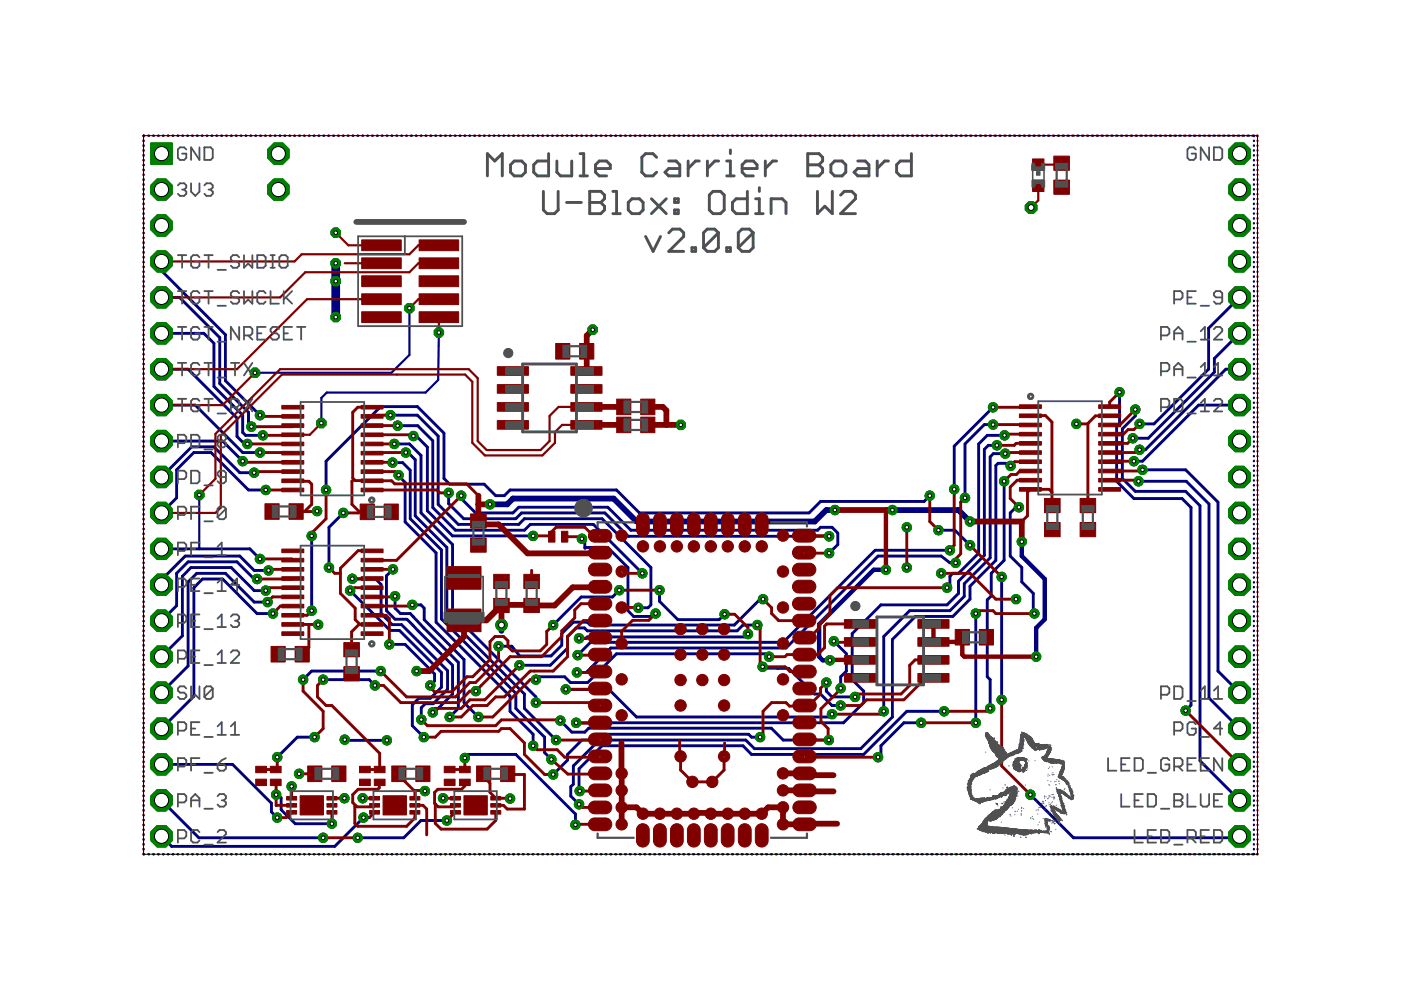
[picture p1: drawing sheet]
<svg xmlns="http://www.w3.org/2000/svg" width="297mm" height="210mm" viewBox="0 0 297 210" stroke-linecap="round" stroke-linejoin="round" font-family="sans-serif">
<g fill="none" stroke="#000080" stroke-width=".61">
<path d="M34.2 55.4v2l13.6 13.6v9.7l7.3 7.3M34.2 78.3h5.7l10.3 10.3v3.9l1.6 1.6h.7M34.2 70.7h9l2.2 2.1v9.1l6.1 6.1v3.7l.6 .6h3.6M34.2 63.1h3.9l8.5 8.5v9.7l6.1 6.1v2.5l.6 .6M262.8 63.1l-6.6 6.5v8.7l-11.5 11.6h-3.1M262.8 78.3h-2.9l-17.1 17.1h-1.2M262.8 70.7l-5.3 5.3v2.9l-14 14h-3.3M34.2 85.9h7.2l10.1 10h3.6M34.2 93.5h13l4.3 4.3M82.8 88h5.7l4.4 4.5v14.4l4.3 4.3h12.8l1.2-1.2h16.5l10.3 10.3v7.9l-.6 .7h-2.1M83.2 98.1h2.2l1.6 1.6v10.3l6.6 6.6v14.6l15.8 15.8v3.2l6.1 6.1v3.3l1.4 1.4M83.6 94.1h3.2l2.5 2.5v12.2l6.6 6.7v14.6l17.7 17.7v1.2"/>
<path d="M84.3 90.3h4.3l3.2 3.2v14.1l4.8 4.8h14.6l1.2-1.2h13.4l10.4 10.4M86 95.9h.5l1.5 1.6v11.9l6.7 6.7v14.6l16.5 16.5v3l6.7 6.7M87.7 92.5h.6l2.3 2.3v13.5l5.3 5.3h17.1M210.5 90h-1.8l-4.1 4.1v11.5M210.5 86.4l-8.2 8.2v9.1M211.4 94.4h-1.9l-.8 .9v22.5l-5.5 5.4v2.6l-2.4 2.4h-14l-6.1 6.1v9.8l2.4 2.4v2.5l-4.3 4.2h-56.6M213 92.3h-3.7l-1.8 1.8v23.2l-4.3 4.3h-1.2l-.6 .6v1.8l-.6 .6M213.1 96.2h-2.5l-.7 .7v21.4l-5.5 5.5v2.6l-3 3.1h-8.5l-5.5 5.5v15.8M214.3 98.8h-.5l-.5-.6h-1.7l-.5 .5v20.1l-5.4 5.5v2.7l-3.7 3.7h-7.9l-4.9 4.9v16.4l-6.7 6.7h-22.5l-1.9-1.8h-31.1l-5.4 5.5v3.9l-.6 .5v2l1.8 1.7M227.6 89.9h.6M237.4 83.2v6.7l-.7 .6v11.5l3.7 3.7h10.2l1.9 1.9v41.9l-1.1 1.2M240.7 86.8v1.4l-2.7 2.7v10.6l2.7 2.7h10.7l3 3v54.1l8.4 8.4"/>
<path d="M242.2 99.6h9.2l6.8 6.9v35.8l4.6 4.6M262.8 85.9h-8.7l-11.9 11.9h-1.8M34.2 116.4h18.8l2.1 2.1M53.9 100.2h-3.1l-5.4-5.5h-4.8l-6.4 6.4M56.3 103.9h-3.6l-8-8h-3.6l-3.7 3.7v6l-3.2 3.2M66.1 113.6v15.9M67.2 108.4h.3M69.1 103.9v-6.1l11.6-11.6h7.8l5.6 5.6v9.7l1.2 1.2h7.4l2.4 2.4h1.8l1.2-1.2h22.6l4.9 4.9h35.9l2.5-2.5h21.9l1.2-1.2M72.8 108.8l-3.1 3v8.5M84.5 100.8l1.4 1.5v8.4l6.6 6.5v14.7l15.6 15.6v3.3l4.9 4.9v2.4M95.1 104.5v2.3l3.2 3.2h11.1l1.2-1.2h17.6l5 4.9h42.6M97.8 105.1v.6l3 3.1h8l1.2-1.3h18.9l4.9 4.9h39.6l.6-.6h2.4l1.2 1.2v2.5l-1.8 1.8"/>
<path d="M123.4 114.2l.6 .7 .1 1.3 .1-.1h4.7l4.2 4.2v9.2l1.2 1.2h4.1l.6-.6M199 112.4h3.5l3.2 3.2M201.4 116.7h-15.9l-19.4 19.5h-40.9l-3 2.9M202.6 119.3h-1.2l-1.8-1.4h-13.4l-19.6 19.5h-37.1l-5.2 5.2h-2M212.9 102v16.8l-2.7 2.8v4.8l-.9 .8v16.3l.6 .6v6.1M216 107.5h-.6l-1.2 1.3v9.1l2.4 2.4v3.1l2.5 2.4v3.7l.2 .6M241.4 102h10.1l4.8 4.8v41.2l6.5 6.5M54.5 122.8h-.6l-3.7-3.7h-10.3l-2.5 2.5v6.8l-3.2 3.2M56.3 125.2h-2.4l-4.9-4.9h-8.5l-1.8 1.9v12.6l-4.5 4.4M56.7 127.7h-2.8l-6.1-6.1h-6.1l-1.8 1.8v17.8l-5.7 5.7M56.9 120.9h-3l-3.1-3h-11.5l-5.1 5v1.1M57.9 130.1h-3.4l-7.3-7.3h-4.3l-1.8 1.8v23l-6.9 6.9"/>
<path d="M67.8 131.9l-.3 .5M74.2 125.2l8.5 8.5h2l8.9 8.9v3.1l-2.4 2.4h-2.4l-1.4 1.3v4.5l2.5 2.4M74.7 122.7l5 .1 1.1 1.1v6.2l2.4 2.3h1.9l9.8 9.8v4l-3.1 3h-1.6l-.9 .9v2.5M82.5 136.6h3.4l6.2 6.3v1.5l-.9 .9M83.3 120.7l-1.4 1.4v7.4l1.9 1.8h2.5l9.6 9.8v6.1l-3.6 3.6-.5 .2M83.8 126.4v2.5l1.1 1.2h2.1l10.2 10.3v9.8l-1.9 1.8M87.4 128.2h1.9l.6 .7v2.5l8.5 8.4v9.2l3 3M131.3 125.1l-1.4 1.5h-6.7l-5.9 5.9M139.8 125.1v2.4l3.9 3.9h8.8l1.1-1.2M158.6 134.4l-.6 .6h-33.5l-.3 .3h-1.4M160.6 132.5h-3.1l-1.2 1.3h-31.8l-.6-.7h-1.7l-1.9 1.9v2.4l-3.6 3.7h-6.6M161.8 127h-.6l-5.5 5.5h-30.6l-.6-.6h-2.9l-2.5 2.4v2.5l-2.3 2.3h-6.6l-1.7-2.1h-2.8"/>
<path d="M163.1 139.2l-.6-.6h-31.8l-6.1 6.1h-3.7l-1.2-1.2h-5.5l-.6 .6M176.8 136l2.7 2.6v3.7l-1.3 1.2v2.4M206.9 130.1v23.1M212.4 122.3v26.1M66.7 156.3h-3.7l-4.2 4.2M68.5 144.1h9.8l1.2 1.2M73.1 156.8l.2 .2h8.7M80.7 142.3h-14.6l-1.8 1.8M118.8 152.8l2.4 2.4h2.8l.8-.8h38.7l2.6 2.5h9.6M120 146.2h9.1l5.9 5.8h40.8l.6-.6M161.2 156.3h-1.9l-.6-.6h-32.3l-1.2 1.2h-1.8l-3.1 3.1v1.2l-3 3M161.7 141.4l.3 .3h5.2l5.5 5.5h1.3l2.4 2.4h1.8"/>
<path d="M175.2 144.7v1.8l1.2 1.3h4.9M195.3 153.2h-3.7l-4.8 4.9v1.9l-.6 .5M200.2 150.8h-7.9l-9.2 9.2h-23.8l-1.8-1.9h-29.8l-4.9 4.9v4.6l.1 .1M34.2 162.1h15.1l8.3 8.2v1.8l1.2 1.3M34.2 169.7l8 7.9h26.3M58.5 168.5h.4l.7 .7v2.5l3 2.9h7.8M61.8 166.1v.6M63 163.6l.4 .5M73 169.2l.6 .1M76.7 169.1l.2 .1M77.1 173.4l-6.1 6.1h-34.6l-2.2-2.2M94.7 174h-5.4l-3.7 3.6h-9.8"/>
<path d="M98.6 160.7l.7-.7h10.1l12.6 12.6v2.3M108.7 169.2l-.6 .1M218.5 168.5l9.1 9.1h34.9l.3-.3"/>
</g>
<path d="M71.2 55.8v11.4" fill="none" stroke="#000080" stroke-width="1.8"/>
<g fill="none" stroke="#000080" stroke-width=".47">
<path d="M30.4 29.8v.1M30.4 30.8v.1M30.4 31.9v.1M30.4 32.9v.1M30.4 33.9v.1M30.4 34.9v.2M30.4 36v.1M30.4 37v.1M30.4 38v.1M30.4 39.1v.1M30.5 28.8l-.1 .1M31.5 28.8h.1"/>
<path d="M32.5 28.8h.1M33.5 28.8h.2M34.6 28.8h.1M35.6 28.8h.1M36.6 28.8h.1M37.7 28.8h.1M38.7 28.8h.1M39.7 28.8h.1M40.7 28.8h.2M41.8 28.8h.1M42.8 28.8h.1M43.9 28.8h.1"/>
<path d="M44.9 28.8h.1M45.9 28.8h.1M46.9 28.8h.2M48 28.8h.1M49 28.8h.1M50 28.8h.2M51.1 28.8h.1M52.1 28.8h.1M53.1 28.8h.2M54.2 28.8h.1M55.2 28.8h.1M56.2 28.8h.1"/>
<path d="M57.3 28.8h.1M58.3 28.8h.1M59.3 28.8h.2M60.4 28.8h.1M61.4 28.8h.1M62.4 28.8h.1M63.5 28.8h.1M64.5 28.8h.1M65.5 28.8h.1M66.5 28.8h.2M67.6 28.8h.1M68.6 28.8h.1"/>
<path d="M69.7 28.8h.1M70.7 28.8h.1M71.7 28.8h.1M72.7 28.8h.2M73.8 28.8h.1M74.8 28.8h.1M75.8 28.8h.2M76.9 28.8h.1M77.9 28.8h.1M78.9 28.8h.2M80 28.8h.1M81 28.8h.1"/>
<path d="M82 28.8h.1M83.1 28.8h.1M84.1 28.8h.1M85.1 28.8h.1M86.2 28.8h.1M87.2 28.8h.1M88.2 28.8h.1M89.3 28.8h.1M90.3 28.8h.1M91.3 28.8h.1M92.4 28.8h.1M93.4 28.8h.1"/>
<path d="M94.4 28.8h.1M95.4 28.8h.2M96.5 28.8h.1M97.5 28.8h.1M98.6 28.8h.1M99.6 28.8h.1M100.6 28.8h.1M101.6 28.8h.2M102.7 28.8h.1M103.7 28.8h.1M104.7 28.8h.2M105.8 28.8h.1"/>
<path d="M106.8 28.8h.1M107.8 28.8h.1M108.9 28.8h.1M109.9 28.8h.1M110.9 28.8h.1M112 28.8h.1M113 28.8h.1M114 28.8h.2M115.1 28.8h.1M116.1 28.8h.1M117.1 28.8h.1M118.2 28.8h.1"/>
<path d="M119.2 28.8h.1M120.2 28.8h.1M121.2 28.8h.2M122.3 28.8h.1M123.3 28.8h.1M124.4 28.8h.1M125.4 28.8h.1M126.4 28.8h.1M127.4 28.8h.2M128.5 28.8h.1M129.5 28.8h.1M130.5 28.8h.2"/>
<path d="M131.6 28.8h.1M132.6 28.8h.1M133.6 28.8h.2M134.7 28.8h.1M135.7 28.8h.1M136.7 28.8h.1M137.8 28.8h.1M138.8 28.8h.1M139.8 28.8h.2M140.9 28.8h.1M141.9 28.8h.1M142.9 28.8h.1"/>
<path d="M144 28.8h.1M145 28.8h.1M146 28.8h.1M147 28.8h.2M148.1 28.8h.1M149.1 28.8h.1M150.2 28.8h.1M151.2 28.8h.1M152.2 28.8h.1M153.2 28.8h.2M154.3 28.8h.1M155.3 28.8h.1"/>
<path d="M156.3 28.8h.2M157.4 28.8h.1M158.4 28.8h.1M159.4 28.8h.2M160.5 28.8h.1M161.5 28.8h.1M162.5 28.8h.1M163.6 28.8h.1M164.6 28.8h.1M165.6 28.8h.1M166.7 28.8h.1M167.7 28.8h.1"/>
<path d="M168.7 28.8h.1M169.8 28.8h.1M170.8 28.8h.1M171.8 28.8h.1M172.8 28.8h.2M173.9 28.8h.1M174.9 28.8h.1M175.9 28.8h.2M177 28.8h.1M178 28.8h.1M179 28.8h.2M180.1 28.8h.1"/>
<path d="M181.1 28.8h.1M182.1 28.8h.2M183.2 28.8h.1M184.2 28.8h.1M185.2 28.8h.2M186.3 28.8h.1M187.3 28.8h.1M188.3 28.8h.1M189.4 28.8h.1M190.4 28.8h.1M191.4 28.8h.1M192.5 28.8h.1"/>
<path d="M193.5 28.8h.1M194.5 28.8h.1M195.6 28.8h.1M196.6 28.8h.1M197.6 28.8h.1M198.6 28.8h.2M199.7 28.8h.1M200.7 28.8h.1M201.7 28.8h.2M202.8 28.8h.1M203.8 28.8h.1M204.9 28.8h.1"/>
<path d="M205.9 28.8h.1M206.9 28.8h.1M207.9 28.8h.1M209 28.8h.1M210 28.8h.1M211 28.8h.2M212.1 28.8h.1M213.1 28.8h.1M214.1 28.8h.1M215.2 28.8h.1M216.2 28.8h.1M217.2 28.8h.1"/>
<path d="M218.2 28.8h.2M219.3 28.8h.1M220.3 28.8h.2M221.4 28.8h.1M222.4 28.8h.1M223.4 28.8h.1M224.5 28.8h.1M225.5 28.8h.1M226.5 28.8h.1M227.5 28.8h.2M228.6 28.8h.1M229.6 28.8h.1"/>
<path d="M230.7 28.8h.1M231.7 28.8h.1M232.7 28.8h.1M233.7 28.8h.1M234.8 28.8h.1M235.8 28.8h.1M236.8 28.8h.2M237.9 28.8h.1M238.9 28.8h.1M239.9 28.8h.2M241 28.8h.1M242 28.8h.1"/>
<path d="M243 28.8h.1M244.1 28.8h.1M245.1 28.8h.1M246.1 28.8h.1M247.2 28.8h.1M248.2 28.8h.1M249.2 28.8h.1M250.3 28.8h.1M251.3 28.8h.1M252.3 28.8h.1M253.3 28.8h.2M254.4 28.8h.1"/>
<path d="M255.4 28.8h.1M256.4 28.8h.2M257.5 28.8h.1M258.5 28.8h.1M259.5 28.8h.2M260.6 28.8h.1M261.6 28.8h.1M262.6 28.8h.2M263.7 28.8h.1M264.7 28.8h.1M265.7 28.8l.2 .1M265.9 29.8v.1"/>
<path d="M265.9 30.8v.1M265.9 31.9v.1M265.9 32.9v.1M265.9 33.9v.1M265.9 34.9v.2M265.9 36v.1M265.9 37v.1M265.9 38v.1M265.9 39.1v.1M30.4 40.1v.1M30.4 41.1v.1M30.4 42.1v.1"/>
<path d="M30.4 43.2v.1M30.4 44.2v.1M30.4 45.2v.1M30.4 46.2v.2M30.4 47.3v.1M30.4 48.3v.1M30.4 49.3v.1M30.4 50.4v.1M30.4 51.4v.1M30.4 52.4v.1M30.4 53.4v.2M30.4 54.5v.1"/>
<path d="M30.4 55.5v.1M30.4 56.5v.2M30.4 57.6v.1M30.4 58.6v.1M30.4 59.6v.1M265.9 40.1v.1M265.9 41.1v.1M265.9 42.1v.1M265.9 43.2v.1M265.9 44.2v.1M265.9 45.2v.1M265.9 46.2v.2"/>
<path d="M265.9 47.3v.1M265.9 48.3v.1M265.9 49.3v.1M265.9 50.4v.1M265.9 51.4v.1M265.9 52.4v.1M265.9 53.4v.2M265.9 54.5v.1M265.9 55.5v.1M265.9 56.5v.2M265.9 57.6v.1M265.9 58.6v.1"/>
<path d="M265.9 59.6v.1M30.4 60.7v.1M30.4 61.7v.1M30.4 62.7v.1M30.4 63.7v.2M30.4 64.8v.1M30.4 65.8v.1M30.4 66.8v.2M30.4 67.9v.1M30.4 68.9v.1M30.4 69.9v.1M30.4 71v.1"/>
<path d="M30.4 72v.1M30.4 73v.1M30.4 74v.1M30.4 75.1v.1M30.4 76.1v.1M30.4 77.1v.1M30.4 78.1v.2M30.4 79.2v.1M86.8 65.3v9.9l-3.8 3.8h-28.9M93 70.5l-.1 10.1-2.7 2.6h-20.9l-1.2 1.2v5.3M265.9 60.7v.1M265.9 61.7v.1"/>
<path d="M265.9 62.7v.1M265.9 63.7v.2M265.9 64.8v.1M265.9 65.8v.1M265.9 66.8v.2M265.9 67.9v.1M265.9 68.9v.1M265.9 69.9v.1M265.9 71v.1M265.9 72v.1M265.9 73v.1M265.9 74v.1"/>
<path d="M265.9 75.1v.1M265.9 76.1v.1M265.9 77.1v.1M265.9 78.1v.2M265.9 79.2v.1M30.4 80.2v.1M30.4 81.2v.1M30.4 82.3v.1M30.4 83.3v.1M30.4 84.3v.1M30.4 85.3v.1M30.4 86.4v.1"/>
<path d="M30.4 87.4v.1M30.4 88.4v.1M30.4 89.5v.1M30.4 90.5v.1M30.4 91.5v.1M30.4 92.5v.2M30.4 93.6v.1M30.4 94.6v.1M30.4 95.6v.1M30.4 96.7v.1M30.4 97.7v.1M30.4 98.7v.1"/>
<path d="M30.4 99.7v.2M265.9 80.2v.1M265.9 81.2v.1M265.9 82.3v.1M265.9 83.3v.1M265.9 84.3v.1M265.9 85.3v.1M265.9 86.4v.1M265.9 87.4v.1M265.9 88.4v.1M265.9 89.5v.1M265.9 90.5v.1"/>
<path d="M265.9 91.5v.1M265.9 92.5v.2M265.9 93.6v.1M265.9 94.6v.1M265.9 95.6v.1M265.9 96.7v.1M265.9 97.7v.1M265.9 98.7v.1M265.9 99.7v.2M30.4 100.8v.1M30.4 101.8v.1M30.4 102.8v.2"/>
<path d="M30.4 103.9v.1M30.4 104.9v.1M30.4 105.9v.1M30.4 107v.1M30.4 108v.1M30.4 109v.1M30.4 110v.2M30.4 111.1v.1M30.4 112.1v.1M30.4 113.1v.1M30.4 114.2v.1M30.4 115.2v.1"/>
<path d="M30.4 116.2v.1M30.4 117.2v.1M30.4 118.3v.1M30.4 119.3v.1M42.2 104.9v11.5M265.9 100.8v.1M265.9 101.8v.1M265.9 102.8v.2M265.9 103.9v.1M265.9 104.9v.1M265.9 105.9v.1M265.9 107v.1"/>
<path d="M265.9 108v.1M265.9 109v.1M265.9 110v.2M265.9 111.1v.1M265.9 112.1v.1M265.9 113.1v.1M265.9 114.2v.1M265.9 115.2v.1M265.9 116.2v.1M265.9 117.2v.1M265.9 118.3v.1M265.9 119.3v.1"/>
<path d="M30.4 120.3v.1M30.4 121.3v.2M30.4 122.4v.1M30.4 123.4v.1M30.4 124.4v.1M30.4 125.5v.1M30.4 126.5v.1M30.4 127.5v.1M30.4 128.5v.2M30.4 129.6v.1M30.4 130.6v.1M30.4 131.6v.1"/>
<path d="M30.4 132.7v.1M30.4 133.7v.1M30.4 134.7v.1M30.4 135.7v.2M30.4 136.8v.1M30.4 137.8v.1M30.4 138.8v.2M30.4 139.9v.1M265.9 120.3v.1M265.9 121.3v.2M265.9 122.4v.1M265.9 123.4v.1"/>
<path d="M265.9 124.4v.1M265.9 125.5v.1M265.9 126.5v.1M265.9 127.5v.1M265.9 128.5v.2M265.9 129.6v.1M265.9 130.6v.1M265.9 131.6v.1M265.9 132.7v.1M265.9 133.7v.1M265.9 134.7v.1M265.9 135.7v.2"/>
<path d="M265.9 136.8v.1M265.9 137.8v.1M265.9 138.8v.2M265.9 139.9v.1M30.4 140.9v.1M30.4 141.9v.1M30.4 143v.1M30.4 144v.1M30.4 145v.1M30.4 146v.2M30.4 147.1v.1M30.4 148.1v.1"/>
<path d="M30.4 149.1v.1M30.4 150.2v.1M30.4 151.2v.1M30.4 152.2v.1M30.4 153.2v.2M30.4 154.3v.1M30.4 155.3v.1M30.4 156.3v.1M30.4 157.4v.1M30.4 158.4v.1M30.4 159.4v.1M265.9 140.9v.1"/>
<path d="M265.9 141.9v.1M265.9 143v.1M265.9 144v.1M265.9 145v.1M265.9 146v.2M265.9 147.1v.1M265.9 148.1v.1M265.9 149.1v.1M265.9 150.2v.1M265.9 151.2v.1M265.9 152.2v.1M265.9 153.2v.2"/>
<path d="M265.9 154.3v.1M265.9 155.3v.1M265.9 156.3v.1M265.9 157.4v.1M265.9 158.4v.1M265.9 159.4v.1M30.4 160.4v.1M30.4 161.5v.1M30.4 162.5v.1M30.4 163.5v.1M30.4 164.5v.2M30.4 165.6v.1"/>
<path d="M30.4 166.6v.1M30.4 167.6v.1M30.4 168.7v.1M30.4 169.7v.1M30.4 170.7v.1M30.4 171.7v.2M30.4 172.8v.1M30.4 173.8v.1M30.4 174.8v.2M30.4 175.9v.1M30.4 176.9v.1M30.4 177.9v.1"/>
<path d="M30.4 179v.1M30.4 180v.1M265.9 160.4v.1M265.9 161.5v.1M265.9 162.5v.1M265.9 163.5v.1M265.9 164.5v.2M265.9 165.6v.1M265.9 166.6v.1M265.9 167.6v.1M265.9 168.7v.1M265.9 169.7v.1"/>
<path d="M265.9 170.7v.1M265.9 171.7v.2M265.9 172.8v.1M265.9 173.8v.1M265.9 174.8v.2M265.9 175.9v.1M265.9 176.9v.1M265.9 177.9v.1M265.9 179v.1M265.9 180v.1M30.4 181l.1 .1M31.5 181.1h.1"/>
<path d="M32.5 181.1h.1M33.5 181.1h.2M34.6 181.1h.1M35.6 181.1h.1M36.6 181.1h.1M37.7 181.1h.1M38.7 181.1h.1M39.7 181.1h.1M40.7 181.1h.2M41.8 181.1h.1M42.8 181.1h.1M43.9 181.1h.1"/>
<path d="M44.9 181.1h.1M45.9 181.1h.1M46.9 181.1h.2M48 181.1h.1M49 181.1h.1M50 181.1h.2M51.1 181.1h.1M52.1 181.1h.1M53.1 181.1h.2M54.2 181.1h.1M55.2 181.1h.1M56.2 181.1h.1"/>
<path d="M57.3 181.1h.1M58.3 181.1h.1M59.3 181.1h.2M60.4 181.1h.1M61.4 181.1h.1M62.4 181.1h.1M63.5 181.1h.1M64.5 181.1h.1M65.5 181.1h.1M66.5 181.1h.2M67.6 181.1h.1M68.6 181.1h.1"/>
<path d="M69.7 181.1h.1M70.7 181.1h.1M71.7 181.1h.1M72.7 181.1h.2M73.8 181.1h.1M74.8 181.1h.1M75.8 181.1h.2M76.9 181.1h.1M77.9 181.1h.1M78.9 181.1h.2M80 181.1h.1M81 181.1h.1"/>
<path d="M82 181.1h.1M83.1 181.1h.1M84.1 181.1h.1M85.1 181.1h.1M86.2 181.1h.1M87.2 181.1h.1M88.2 181.1h.1M89.3 181.1h.1M90.3 181.1h.1M91.3 181.1h.1M92.4 181.1h.1M93.4 181.1h.1"/>
<path d="M94.4 181.1h.1M95.4 181.1h.2M96.5 181.1h.1M97.5 181.1h.1M98.6 181.1h.1M99.6 181.1h.1M100.6 181.1h.1M101.6 181.1h.2M102.7 181.1h.1M103.7 181.1h.1M104.7 181.1h.2M105.8 181.1h.1"/>
<path d="M106.8 181.1h.1M107.8 181.1h.1M108.9 181.1h.1M109.9 181.1h.1M110.9 181.1h.1M112 181.1h.1M113 181.1h.1M114 181.1h.2M115.1 181.1h.1M116.1 181.1h.1M117.1 181.1h.1M118.2 181.1h.1"/>
<path d="M119.2 181.1h.1M120.2 181.1h.1M121.2 181.1h.2M122.3 181.1h.1M123.3 181.1h.1M124.4 181.1h.1M125.4 181.1h.1M126.4 181.1h.1M127.4 181.1h.2M128.5 181.1h.1M129.5 181.1h.1M130.5 181.1h.2"/>
<path d="M131.6 181.1h.1M132.6 181.1h.1M133.6 181.1h.2M134.7 181.1h.1M135.7 181.1h.1M136.7 181.1h.1M137.8 181.1h.1M138.8 181.1h.1M139.8 181.1h.2M140.9 181.1h.1M141.9 181.1h.1M142.9 181.1h.1"/>
<path d="M144 181.1h.1M145 181.1h.1M146 181.1h.1M147 181.1h.2M148.1 181.1h.1M149.1 181.1h.1M150.2 181.1h.1M151.2 181.1h.1M152.2 181.1h.1M153.2 181.1h.2M154.3 181.1h.1M155.3 181.1h.1"/>
<path d="M156.3 181.1h.2M157.4 181.1h.1M158.4 181.1h.1M159.4 181.1h.2M160.5 181.1h.1M161.5 181.1h.1M162.5 181.1h.1M163.6 181.1h.1M164.6 181.1h.1M165.6 181.1h.1M166.7 181.1h.1M167.7 181.1h.1"/>
<path d="M168.7 181.1h.1M169.8 181.1h.1M170.8 181.1h.1M171.8 181.1h.1M172.8 181.1h.2M173.9 181.1h.1M174.9 181.1h.1M175.9 181.1h.2M177 181.1h.1M178 181.1h.1M179 181.1h.2M180.1 181.1h.1"/>
<path d="M181.1 181.1h.1M182.1 181.1h.2M183.2 181.1h.1M184.2 181.1h.1M185.2 181.1h.2M186.3 181.1h.1M187.3 181.1h.1M188.3 181.1h.1M189.4 181.1h.1M190.4 181.1h.1M191.4 181.1h.1M192.5 181.1h.1"/>
<path d="M193.5 181.1h.1M194.5 181.1h.1M195.6 181.1h.1M196.6 181.1h.1M197.6 181.1h.1M198.6 181.1h.2M199.7 181.1h.1M200.7 181.1h.1M201.7 181.1h.2M202.8 181.1h.1M203.8 181.1h.1M204.9 181.1h.1"/>
<path d="M205.9 181.1h.1M206.9 181.1h.1M207.9 181.1h.1M209 181.1h.1M210 181.1h.1M211 181.1h.2M212.1 181.1h.1M213.1 181.1h.1M214.1 181.1h.1M215.2 181.1h.1M216.2 181.1h.1M217.2 181.1h.1"/>
<path d="M218.2 181.1h.2M219.3 181.1h.1M220.3 181.1h.2M221.4 181.1h.1M222.4 181.1h.1M223.4 181.1h.1M224.5 181.1h.1M225.5 181.1h.1M226.5 181.1h.1M227.5 181.1h.2M228.6 181.1h.1M229.6 181.1h.1"/>
<path d="M230.7 181.1h.1M231.7 181.1h.1M232.7 181.1h.1M233.7 181.1h.1M234.8 181.1h.1M235.8 181.1h.1M236.8 181.1h.2M237.9 181.1h.1M238.9 181.1h.1M239.9 181.1h.2M241 181.1h.1M242 181.1h.1"/>
<path d="M243 181.1h.1M244.1 181.1h.1M245.1 181.1h.1M246.1 181.1h.1M247.2 181.1h.1M248.2 181.1h.1M249.2 181.1h.1M250.3 181.1h.1M251.3 181.1h.1M252.3 181.1h.1M253.3 181.1h.2M254.4 181.1h.1"/>
<path d="M255.4 181.1h.1M256.4 181.1h.2M257.5 181.1h.1M258.5 181.1h.1M259.5 181.1h.2M260.6 181.1h.1M261.6 181.1h.1M262.6 181.1h.2M263.7 181.1h.1M264.7 181.1h.1M265.9 181l-.2 .1"/>
</g>
<path d="M103.9 106.9h3.6l1.3-1.2h21.3l4.9 4.9h37.7l2.5-2.5h1.8M189.2 108.1h14l2.5 2.5M106.3 132.5v1.3" fill="none" stroke="#000080" stroke-width="1.2"/>
<path d="M216.6 114.9v3l4.9 4.9v8.5l-1.8 1.8v6.1M187.8 120.8h-2.5l-11.6 11.6v6.8l.7 .8h1.6" fill="none" stroke="#000080" stroke-width=".93"/>
<path d="M32 30.3h4.5v4.5h-4.5z" fill="#008000" stroke="#008000" stroke-width=".21"/>
<circle cx="34.2" cy="32.6" r="1.5" fill="#fff" stroke="#000" stroke-width=".21"/>
<circle cx="34.2" cy="40.2" r="2.45" fill="#008000" stroke="#008000" stroke-width=".21"/>
<circle cx="34.2" cy="40.2" r="1.5" fill="#fff" stroke="#000" stroke-width=".21"/>
<circle cx="34.2" cy="47.8" r="2.45" fill="#008000" stroke="#008000" stroke-width=".21"/>
<circle cx="34.2" cy="47.8" r="1.5" fill="#fff" stroke="#000" stroke-width=".21"/>
<circle cx="34.2" cy="55.4" r="2.45" fill="#008000" stroke="#008000" stroke-width=".21"/>
<circle cx="34.2" cy="55.4" r="1.5" fill="#fff" stroke="#000" stroke-width=".21"/>
<circle cx="34.2" cy="63.1" r="2.45" fill="#008000" stroke="#008000" stroke-width=".21"/>
<circle cx="34.2" cy="63.1" r="1.5" fill="#fff" stroke="#000" stroke-width=".21"/>
<circle cx="34.2" cy="70.7" r="2.45" fill="#008000" stroke="#008000" stroke-width=".21"/>
<circle cx="34.2" cy="70.7" r="1.5" fill="#fff" stroke="#000" stroke-width=".21"/>
<circle cx="34.2" cy="78.3" r="2.45" fill="#008000" stroke="#008000" stroke-width=".21"/>
<circle cx="34.2" cy="78.3" r="1.5" fill="#fff" stroke="#000" stroke-width=".21"/>
<circle cx="34.2" cy="85.9" r="2.45" fill="#008000" stroke="#008000" stroke-width=".21"/>
<circle cx="34.2" cy="85.9" r="1.5" fill="#fff" stroke="#000" stroke-width=".21"/>
<circle cx="34.2" cy="93.5" r="2.45" fill="#008000" stroke="#008000" stroke-width=".21"/>
<circle cx="34.2" cy="93.5" r="1.5" fill="#fff" stroke="#000" stroke-width=".21"/>
<circle cx="34.2" cy="101.1" r="2.45" fill="#008000" stroke="#008000" stroke-width=".21"/>
<circle cx="34.2" cy="101.1" r="1.5" fill="#fff" stroke="#000" stroke-width=".21"/>
<circle cx="34.2" cy="108.8" r="2.45" fill="#008000" stroke="#008000" stroke-width=".21"/>
<circle cx="34.2" cy="108.8" r="1.5" fill="#fff" stroke="#000" stroke-width=".21"/>
<circle cx="34.2" cy="116.4" r="2.45" fill="#008000" stroke="#008000" stroke-width=".21"/>
<circle cx="34.2" cy="116.4" r="1.5" fill="#fff" stroke="#000" stroke-width=".21"/>
<circle cx="34.2" cy="124" r="2.45" fill="#008000" stroke="#008000" stroke-width=".21"/>
<circle cx="34.2" cy="124" r="1.5" fill="#fff" stroke="#000" stroke-width=".21"/>
<circle cx="34.2" cy="131.6" r="2.45" fill="#008000" stroke="#008000" stroke-width=".21"/>
<circle cx="34.2" cy="131.6" r="1.5" fill="#fff" stroke="#000" stroke-width=".21"/>
<circle cx="34.2" cy="139.2" r="2.45" fill="#008000" stroke="#008000" stroke-width=".21"/>
<circle cx="34.2" cy="139.2" r="1.5" fill="#fff" stroke="#000" stroke-width=".21"/>
<circle cx="34.2" cy="146.9" r="2.45" fill="#008000" stroke="#008000" stroke-width=".21"/>
<circle cx="34.2" cy="146.9" r="1.5" fill="#fff" stroke="#000" stroke-width=".21"/>
<circle cx="34.2" cy="154.5" r="2.45" fill="#008000" stroke="#008000" stroke-width=".21"/>
<circle cx="34.2" cy="154.5" r="1.5" fill="#fff" stroke="#000" stroke-width=".21"/>
<circle cx="34.2" cy="162.1" r="2.45" fill="#008000" stroke="#008000" stroke-width=".21"/>
<circle cx="34.2" cy="162.1" r="1.5" fill="#fff" stroke="#000" stroke-width=".21"/>
<circle cx="34.2" cy="169.7" r="2.45" fill="#008000" stroke="#008000" stroke-width=".21"/>
<circle cx="34.2" cy="169.7" r="1.5" fill="#fff" stroke="#000" stroke-width=".21"/>
<circle cx="34.2" cy="177.3" r="2.45" fill="#008000" stroke="#008000" stroke-width=".21"/>
<circle cx="34.2" cy="177.3" r="1.5" fill="#fff" stroke="#000" stroke-width=".21"/>
<circle cx="262.8" cy="177.3" r="2.45" fill="#008000" stroke="#008000" stroke-width=".21"/>
<circle cx="262.8" cy="177.3" r="1.5" fill="#fff" stroke="#000" stroke-width=".21"/>
<circle cx="262.8" cy="169.7" r="2.45" fill="#008000" stroke="#008000" stroke-width=".21"/>
<circle cx="262.8" cy="169.7" r="1.5" fill="#fff" stroke="#000" stroke-width=".21"/>
<circle cx="262.8" cy="162.1" r="2.45" fill="#008000" stroke="#008000" stroke-width=".21"/>
<circle cx="262.8" cy="162.1" r="1.5" fill="#fff" stroke="#000" stroke-width=".21"/>
<circle cx="262.8" cy="154.5" r="2.45" fill="#008000" stroke="#008000" stroke-width=".21"/>
<circle cx="262.8" cy="154.5" r="1.5" fill="#fff" stroke="#000" stroke-width=".21"/>
<circle cx="262.8" cy="146.9" r="2.45" fill="#008000" stroke="#008000" stroke-width=".21"/>
<circle cx="262.8" cy="146.9" r="1.5" fill="#fff" stroke="#000" stroke-width=".21"/>
<circle cx="262.8" cy="139.2" r="2.45" fill="#008000" stroke="#008000" stroke-width=".21"/>
<circle cx="262.8" cy="139.2" r="1.5" fill="#fff" stroke="#000" stroke-width=".21"/>
<circle cx="262.8" cy="131.6" r="2.45" fill="#008000" stroke="#008000" stroke-width=".21"/>
<circle cx="262.8" cy="131.6" r="1.5" fill="#fff" stroke="#000" stroke-width=".21"/>
<circle cx="262.8" cy="124" r="2.45" fill="#008000" stroke="#008000" stroke-width=".21"/>
<circle cx="262.8" cy="124" r="1.5" fill="#fff" stroke="#000" stroke-width=".21"/>
<circle cx="262.8" cy="116.4" r="2.45" fill="#008000" stroke="#008000" stroke-width=".21"/>
<circle cx="262.8" cy="116.4" r="1.5" fill="#fff" stroke="#000" stroke-width=".21"/>
<circle cx="262.8" cy="108.8" r="2.45" fill="#008000" stroke="#008000" stroke-width=".21"/>
<circle cx="262.8" cy="108.8" r="1.5" fill="#fff" stroke="#000" stroke-width=".21"/>
<circle cx="262.8" cy="101.1" r="2.45" fill="#008000" stroke="#008000" stroke-width=".21"/>
<circle cx="262.8" cy="101.1" r="1.5" fill="#fff" stroke="#000" stroke-width=".21"/>
<circle cx="262.8" cy="93.5" r="2.45" fill="#008000" stroke="#008000" stroke-width=".21"/>
<circle cx="262.8" cy="93.5" r="1.5" fill="#fff" stroke="#000" stroke-width=".21"/>
<circle cx="262.8" cy="85.9" r="2.45" fill="#008000" stroke="#008000" stroke-width=".21"/>
<circle cx="262.8" cy="85.9" r="1.5" fill="#fff" stroke="#000" stroke-width=".21"/>
<circle cx="262.8" cy="78.3" r="2.45" fill="#008000" stroke="#008000" stroke-width=".21"/>
<circle cx="262.8" cy="78.3" r="1.5" fill="#fff" stroke="#000" stroke-width=".21"/>
<circle cx="262.8" cy="70.7" r="2.45" fill="#008000" stroke="#008000" stroke-width=".21"/>
<circle cx="262.8" cy="70.7" r="1.5" fill="#fff" stroke="#000" stroke-width=".21"/>
<circle cx="262.8" cy="63.1" r="2.45" fill="#008000" stroke="#008000" stroke-width=".21"/>
<circle cx="262.8" cy="63.1" r="1.5" fill="#fff" stroke="#000" stroke-width=".21"/>
<circle cx="262.8" cy="55.4" r="2.45" fill="#008000" stroke="#008000" stroke-width=".21"/>
<circle cx="262.8" cy="55.4" r="1.5" fill="#fff" stroke="#000" stroke-width=".21"/>
<circle cx="262.8" cy="47.8" r="2.45" fill="#008000" stroke="#008000" stroke-width=".21"/>
<circle cx="262.8" cy="47.8" r="1.5" fill="#fff" stroke="#000" stroke-width=".21"/>
<circle cx="262.8" cy="40.2" r="2.45" fill="#008000" stroke="#008000" stroke-width=".21"/>
<circle cx="262.8" cy="40.2" r="1.5" fill="#fff" stroke="#000" stroke-width=".21"/>
<circle cx="262.8" cy="32.6" r="2.45" fill="#008000" stroke="#008000" stroke-width=".21"/>
<circle cx="262.8" cy="32.6" r="1.5" fill="#fff" stroke="#000" stroke-width=".21"/>
<circle cx="59" cy="40.2" r="2.45" fill="#008000" stroke="#008000" stroke-width=".21"/>
<circle cx="59" cy="40.2" r="1.5" fill="#fff" stroke="#000" stroke-width=".21"/>
<circle cx="59" cy="32.6" r="2.45" fill="#008000" stroke="#008000" stroke-width=".21"/>
<circle cx="59" cy="32.6" r="1.5" fill="#fff" stroke="#000" stroke-width=".21"/>
<circle cx="73.1" cy="156.8" r=".99" fill="#008000" stroke="#008000" stroke-width=".21"/>
<circle cx="73.1" cy="156.8" r=".38" fill="#fff" stroke="#000" stroke-width=".21"/>
<circle cx="82" cy="157" r=".99" fill="#008000" stroke="#008000" stroke-width=".21"/>
<circle cx="82" cy="157" r=".38" fill="#fff" stroke="#000" stroke-width=".21"/>
<circle cx="71.2" cy="55.8" r="1.07" fill="#008000" stroke="#008000" stroke-width=".21"/>
<circle cx="71.2" cy="55.8" r=".38" fill="#fff" stroke="#000" stroke-width=".21"/>
<circle cx="71.2" cy="59.6" r="1.07" fill="#008000" stroke="#008000" stroke-width=".21"/>
<circle cx="71.2" cy="59.6" r=".38" fill="#fff" stroke="#000" stroke-width=".21"/>
<circle cx="71.2" cy="67.2" r="1.07" fill="#008000" stroke="#008000" stroke-width=".21"/>
<circle cx="71.2" cy="67.2" r=".38" fill="#fff" stroke="#000" stroke-width=".21"/>
<circle cx="61.8" cy="166.7" r=".99" fill="#008000" stroke="#008000" stroke-width=".21"/>
<circle cx="61.8" cy="166.7" r=".38" fill="#fff" stroke="#000" stroke-width=".21"/>
<circle cx="63.4" cy="164.1" r=".99" fill="#008000" stroke="#008000" stroke-width=".21"/>
<circle cx="63.4" cy="164.1" r=".38" fill="#fff" stroke="#000" stroke-width=".21"/>
<circle cx="73" cy="169.2" r=".99" fill="#008000" stroke="#008000" stroke-width=".21"/>
<circle cx="73" cy="169.2" r=".38" fill="#fff" stroke="#000" stroke-width=".21"/>
<circle cx="76.9" cy="169.2" r=".99" fill="#008000" stroke="#008000" stroke-width=".21"/>
<circle cx="76.9" cy="169.2" r=".38" fill="#fff" stroke="#000" stroke-width=".21"/>
<circle cx="90.1" cy="167.7" r=".99" fill="#008000" stroke="#008000" stroke-width=".21"/>
<circle cx="90.1" cy="167.7" r=".38" fill="#fff" stroke="#000" stroke-width=".21"/>
<circle cx="93.9" cy="169.2" r=".99" fill="#008000" stroke="#008000" stroke-width=".21"/>
<circle cx="93.9" cy="169.2" r=".38" fill="#fff" stroke="#000" stroke-width=".21"/>
<circle cx="108.1" cy="169.3" r=".99" fill="#008000" stroke="#008000" stroke-width=".21"/>
<circle cx="108.1" cy="169.3" r=".38" fill="#fff" stroke="#000" stroke-width=".21"/>
<circle cx="199.6" cy="121.6" r=".99" fill="#008000" stroke="#008000" stroke-width=".21"/>
<circle cx="199.6" cy="121.6" r=".38" fill="#fff" stroke="#000" stroke-width=".21"/>
<circle cx="215.4" cy="127" r=".99" fill="#008000" stroke="#008000" stroke-width=".21"/>
<circle cx="215.4" cy="127" r=".38" fill="#fff" stroke="#000" stroke-width=".21"/>
<circle cx="192.3" cy="120.3" r=".99" fill="#008000" stroke="#008000" stroke-width=".21"/>
<circle cx="192.3" cy="120.3" r=".38" fill="#fff" stroke="#000" stroke-width=".21"/>
<circle cx="192.3" cy="111.8" r=".99" fill="#008000" stroke="#008000" stroke-width=".21"/>
<circle cx="192.3" cy="111.8" r=".38" fill="#fff" stroke="#000" stroke-width=".21"/>
<circle cx="67.2" cy="108.4" r=".99" fill="#008000" stroke="#008000" stroke-width=".21"/>
<circle cx="67.2" cy="108.4" r=".38" fill="#fff" stroke="#000" stroke-width=".21"/>
<circle cx="67.5" cy="132.4" r=".99" fill="#008000" stroke="#008000" stroke-width=".21"/>
<circle cx="67.5" cy="132.4" r=".38" fill="#fff" stroke="#000" stroke-width=".21"/>
<circle cx="228.2" cy="89.9" r=".99" fill="#008000" stroke="#008000" stroke-width=".21"/>
<circle cx="228.2" cy="89.9" r=".38" fill="#fff" stroke="#000" stroke-width=".21"/>
<circle cx="106.3" cy="132.5" r="1.23" fill="#008000" stroke="#008000" stroke-width=".21"/>
<circle cx="106.3" cy="132.5" r=".61" fill="#fff" stroke="#000" stroke-width=".21"/>
<circle cx="88.3" cy="142.3" r=".99" fill="#008000" stroke="#008000" stroke-width=".21"/>
<circle cx="88.3" cy="142.3" r=".38" fill="#fff" stroke="#000" stroke-width=".21"/>
<circle cx="71.2" cy="49.3" r="1.07" fill="#008000" stroke="#008000" stroke-width=".21"/>
<circle cx="71.2" cy="49.3" r=".38" fill="#fff" stroke="#000" stroke-width=".21"/>
<circle cx="218.6" cy="44" r="1.33" fill="#008000" stroke="#008000" stroke-width=".21"/>
<circle cx="218.6" cy="44" r=".61" fill="#fff" stroke="#000" stroke-width=".21"/>
<circle cx="125.7" cy="69.9" r="1.07" fill="#008000" stroke="#008000" stroke-width=".21"/>
<circle cx="125.7" cy="69.9" r=".38" fill="#fff" stroke="#000" stroke-width=".21"/>
<circle cx="144.3" cy="90.1" r="1.07" fill="#008000" stroke="#008000" stroke-width=".21"/>
<circle cx="144.3" cy="90.1" r=".38" fill="#fff" stroke="#000" stroke-width=".21"/>
<circle cx="135.3" cy="128.9" r=".99" fill="#008000" stroke="#008000" stroke-width=".21"/>
<circle cx="135.3" cy="128.9" r=".38" fill="#fff" stroke="#000" stroke-width=".21"/>
<circle cx="82.8" cy="88" r=".99" fill="#008000" stroke="#008000" stroke-width=".21"/>
<circle cx="82.8" cy="88" r=".38" fill="#fff" stroke="#000" stroke-width=".21"/>
<circle cx="136.2" cy="121.6" r=".99" fill="#008000" stroke="#008000" stroke-width=".21"/>
<circle cx="136.2" cy="121.6" r=".38" fill="#fff" stroke="#000" stroke-width=".21"/>
<circle cx="84.3" cy="90.3" r=".99" fill="#008000" stroke="#008000" stroke-width=".21"/>
<circle cx="84.3" cy="90.3" r=".38" fill="#fff" stroke="#000" stroke-width=".21"/>
<circle cx="113" cy="113.6" r=".99" fill="#008000" stroke="#008000" stroke-width=".21"/>
<circle cx="113" cy="113.6" r=".38" fill="#fff" stroke="#000" stroke-width=".21"/>
<circle cx="87.7" cy="92.5" r=".99" fill="#008000" stroke="#008000" stroke-width=".21"/>
<circle cx="87.7" cy="92.5" r=".38" fill="#fff" stroke="#000" stroke-width=".21"/>
<circle cx="113.6" cy="149" r=".99" fill="#008000" stroke="#008000" stroke-width=".21"/>
<circle cx="113.6" cy="149" r=".38" fill="#fff" stroke="#000" stroke-width=".21"/>
<circle cx="83.6" cy="94.1" r=".99" fill="#008000" stroke="#008000" stroke-width=".21"/>
<circle cx="83.6" cy="94.1" r=".38" fill="#fff" stroke="#000" stroke-width=".21"/>
<circle cx="117.9" cy="156.9" r=".99" fill="#008000" stroke="#008000" stroke-width=".21"/>
<circle cx="117.9" cy="156.9" r=".38" fill="#fff" stroke="#000" stroke-width=".21"/>
<circle cx="86" cy="95.9" r=".99" fill="#008000" stroke="#008000" stroke-width=".21"/>
<circle cx="86" cy="95.9" r=".38" fill="#fff" stroke="#000" stroke-width=".21"/>
<circle cx="123.4" cy="114.2" r=".99" fill="#008000" stroke="#008000" stroke-width=".21"/>
<circle cx="123.4" cy="114.2" r=".38" fill="#fff" stroke="#000" stroke-width=".21"/>
<circle cx="139" cy="130.1" r=".99" fill="#008000" stroke="#008000" stroke-width=".21"/>
<circle cx="139" cy="130.1" r=".38" fill="#fff" stroke="#000" stroke-width=".21"/>
<circle cx="95.3" cy="152" r=".99" fill="#008000" stroke="#008000" stroke-width=".21"/>
<circle cx="95.3" cy="152" r=".38" fill="#fff" stroke="#000" stroke-width=".21"/>
<circle cx="83.8" cy="126.4" r=".99" fill="#008000" stroke="#008000" stroke-width=".21"/>
<circle cx="83.8" cy="126.4" r=".38" fill="#fff" stroke="#000" stroke-width=".21"/>
<circle cx="82.5" cy="136.6" r=".99" fill="#008000" stroke="#008000" stroke-width=".21"/>
<circle cx="82.5" cy="136.6" r=".38" fill="#fff" stroke="#000" stroke-width=".21"/>
<circle cx="91.2" cy="145.3" r=".99" fill="#008000" stroke="#008000" stroke-width=".21"/>
<circle cx="91.2" cy="145.3" r=".38" fill="#fff" stroke="#000" stroke-width=".21"/>
<circle cx="122.8" cy="135.3" r=".99" fill="#008000" stroke="#008000" stroke-width=".21"/>
<circle cx="122.8" cy="135.3" r=".38" fill="#fff" stroke="#000" stroke-width=".21"/>
<circle cx="158.6" cy="134.4" r=".99" fill="#008000" stroke="#008000" stroke-width=".21"/>
<circle cx="158.6" cy="134.4" r=".38" fill="#fff" stroke="#000" stroke-width=".21"/>
<circle cx="117.3" cy="132.5" r=".99" fill="#008000" stroke="#008000" stroke-width=".21"/>
<circle cx="117.3" cy="132.5" r=".38" fill="#fff" stroke="#000" stroke-width=".21"/>
<circle cx="131.3" cy="125.1" r=".99" fill="#008000" stroke="#008000" stroke-width=".21"/>
<circle cx="131.3" cy="125.1" r=".38" fill="#fff" stroke="#000" stroke-width=".21"/>
<circle cx="139.8" cy="125.1" r=".99" fill="#008000" stroke="#008000" stroke-width=".21"/>
<circle cx="139.8" cy="125.1" r=".38" fill="#fff" stroke="#000" stroke-width=".21"/>
<circle cx="153.6" cy="130.2" r=".99" fill="#008000" stroke="#008000" stroke-width=".21"/>
<circle cx="153.6" cy="130.2" r=".38" fill="#fff" stroke="#000" stroke-width=".21"/>
<circle cx="122.3" cy="142.6" r=".99" fill="#008000" stroke="#008000" stroke-width=".21"/>
<circle cx="122.3" cy="142.6" r=".38" fill="#fff" stroke="#000" stroke-width=".21"/>
<circle cx="202.6" cy="119.3" r=".99" fill="#008000" stroke="#008000" stroke-width=".21"/>
<circle cx="202.6" cy="119.3" r=".38" fill="#fff" stroke="#000" stroke-width=".21"/>
<circle cx="204.6" cy="105.6" r=".99" fill="#008000" stroke="#008000" stroke-width=".21"/>
<circle cx="204.6" cy="105.6" r=".38" fill="#fff" stroke="#000" stroke-width=".21"/>
<circle cx="210.5" cy="90" r=".99" fill="#008000" stroke="#008000" stroke-width=".21"/>
<circle cx="210.5" cy="90" r=".38" fill="#fff" stroke="#000" stroke-width=".21"/>
<circle cx="122.5" cy="138.9" r=".99" fill="#008000" stroke="#008000" stroke-width=".21"/>
<circle cx="122.5" cy="138.9" r=".38" fill="#fff" stroke="#000" stroke-width=".21"/>
<circle cx="201.4" cy="116.7" r=".99" fill="#008000" stroke="#008000" stroke-width=".21"/>
<circle cx="201.4" cy="116.7" r=".38" fill="#fff" stroke="#000" stroke-width=".21"/>
<circle cx="202.3" cy="103.7" r=".99" fill="#008000" stroke="#008000" stroke-width=".21"/>
<circle cx="202.3" cy="103.7" r=".38" fill="#fff" stroke="#000" stroke-width=".21"/>
<circle cx="210.5" cy="86.4" r=".99" fill="#008000" stroke="#008000" stroke-width=".21"/>
<circle cx="210.5" cy="86.4" r=".38" fill="#fff" stroke="#000" stroke-width=".21"/>
<circle cx="175.8" cy="113.7" r=".99" fill="#008000" stroke="#008000" stroke-width=".21"/>
<circle cx="175.8" cy="113.7" r=".38" fill="#fff" stroke="#000" stroke-width=".21"/>
<circle cx="95.1" cy="104.5" r=".99" fill="#008000" stroke="#008000" stroke-width=".21"/>
<circle cx="95.1" cy="104.5" r=".38" fill="#fff" stroke="#000" stroke-width=".21"/>
<circle cx="97.8" cy="105.1" r=".99" fill="#008000" stroke="#008000" stroke-width=".21"/>
<circle cx="97.8" cy="105.1" r=".38" fill="#fff" stroke="#000" stroke-width=".21"/>
<circle cx="175.8" cy="117.3" r=".99" fill="#008000" stroke="#008000" stroke-width=".21"/>
<circle cx="175.8" cy="117.3" r=".38" fill="#fff" stroke="#000" stroke-width=".21"/>
<circle cx="161.2" cy="156.3" r=".99" fill="#008000" stroke="#008000" stroke-width=".21"/>
<circle cx="161.2" cy="156.3" r=".38" fill="#fff" stroke="#000" stroke-width=".21"/>
<circle cx="117.3" cy="164.2" r=".99" fill="#008000" stroke="#008000" stroke-width=".21"/>
<circle cx="117.3" cy="164.2" r=".38" fill="#fff" stroke="#000" stroke-width=".21"/>
<circle cx="74.2" cy="125.2" r=".99" fill="#008000" stroke="#008000" stroke-width=".21"/>
<circle cx="74.2" cy="125.2" r=".38" fill="#fff" stroke="#000" stroke-width=".21"/>
<circle cx="89.9" cy="156.3" r=".99" fill="#008000" stroke="#008000" stroke-width=".21"/>
<circle cx="89.9" cy="156.3" r=".38" fill="#fff" stroke="#000" stroke-width=".21"/>
<circle cx="175.2" cy="144.7" r=".99" fill="#008000" stroke="#008000" stroke-width=".21"/>
<circle cx="175.2" cy="144.7" r=".38" fill="#fff" stroke="#000" stroke-width=".21"/>
<circle cx="181.3" cy="147.8" r=".99" fill="#008000" stroke="#008000" stroke-width=".21"/>
<circle cx="181.3" cy="147.8" r=".38" fill="#fff" stroke="#000" stroke-width=".21"/>
<circle cx="175.7" cy="156.9" r=".99" fill="#008000" stroke="#008000" stroke-width=".21"/>
<circle cx="175.7" cy="156.9" r=".38" fill="#fff" stroke="#000" stroke-width=".21"/>
<circle cx="118.8" cy="152.8" r=".99" fill="#008000" stroke="#008000" stroke-width=".21"/>
<circle cx="118.8" cy="152.8" r=".38" fill="#fff" stroke="#000" stroke-width=".21"/>
<circle cx="74.7" cy="122.7" r=".99" fill="#008000" stroke="#008000" stroke-width=".21"/>
<circle cx="74.7" cy="122.7" r=".38" fill="#fff" stroke="#000" stroke-width=".21"/>
<circle cx="89.3" cy="152.6" r=".99" fill="#008000" stroke="#008000" stroke-width=".21"/>
<circle cx="89.3" cy="152.6" r=".38" fill="#fff" stroke="#000" stroke-width=".21"/>
<circle cx="178.2" cy="145.9" r=".99" fill="#008000" stroke="#008000" stroke-width=".21"/>
<circle cx="178.2" cy="145.9" r=".38" fill="#fff" stroke="#000" stroke-width=".21"/>
<circle cx="176.8" cy="136" r=".99" fill="#008000" stroke="#008000" stroke-width=".21"/>
<circle cx="176.8" cy="136" r=".38" fill="#fff" stroke="#000" stroke-width=".21"/>
<circle cx="160.6" cy="132.5" r=".99" fill="#008000" stroke="#008000" stroke-width=".21"/>
<circle cx="160.6" cy="132.5" r=".38" fill="#fff" stroke="#000" stroke-width=".21"/>
<circle cx="110.1" cy="141.1" r=".99" fill="#008000" stroke="#008000" stroke-width=".21"/>
<circle cx="110.1" cy="141.1" r=".38" fill="#fff" stroke="#000" stroke-width=".21"/>
<circle cx="83.3" cy="120.7" r=".99" fill="#008000" stroke="#008000" stroke-width=".21"/>
<circle cx="83.3" cy="120.7" r=".38" fill="#fff" stroke="#000" stroke-width=".21"/>
<circle cx="91.8" cy="151" r=".99" fill="#008000" stroke="#008000" stroke-width=".21"/>
<circle cx="91.8" cy="151" r=".38" fill="#fff" stroke="#000" stroke-width=".21"/>
<circle cx="178.2" cy="149.6" r=".99" fill="#008000" stroke="#008000" stroke-width=".21"/>
<circle cx="178.2" cy="149.6" r=".38" fill="#fff" stroke="#000" stroke-width=".21"/>
<circle cx="161.7" cy="141.4" r=".99" fill="#008000" stroke="#008000" stroke-width=".21"/>
<circle cx="161.7" cy="141.4" r=".38" fill="#fff" stroke="#000" stroke-width=".21"/>
<circle cx="116.9" cy="161" r=".99" fill="#008000" stroke="#008000" stroke-width=".21"/>
<circle cx="116.9" cy="161" r=".38" fill="#fff" stroke="#000" stroke-width=".21"/>
<circle cx="83.2" cy="98.1" r=".99" fill="#008000" stroke="#008000" stroke-width=".21"/>
<circle cx="83.2" cy="98.1" r=".38" fill="#fff" stroke="#000" stroke-width=".21"/>
<circle cx="113" cy="158.1" r=".99" fill="#008000" stroke="#008000" stroke-width=".21"/>
<circle cx="113" cy="158.1" r=".38" fill="#fff" stroke="#000" stroke-width=".21"/>
<circle cx="84.5" cy="100.8" r=".99" fill="#008000" stroke="#008000" stroke-width=".21"/>
<circle cx="84.5" cy="100.8" r=".38" fill="#fff" stroke="#000" stroke-width=".21"/>
<circle cx="161.8" cy="127" r=".99" fill="#008000" stroke="#008000" stroke-width=".21"/>
<circle cx="161.8" cy="127" r=".38" fill="#fff" stroke="#000" stroke-width=".21"/>
<circle cx="105.7" cy="137" r=".99" fill="#008000" stroke="#008000" stroke-width=".21"/>
<circle cx="105.7" cy="137" r=".38" fill="#fff" stroke="#000" stroke-width=".21"/>
<circle cx="80.7" cy="142.3" r=".99" fill="#008000" stroke="#008000" stroke-width=".21"/>
<circle cx="80.7" cy="142.3" r=".38" fill="#fff" stroke="#000" stroke-width=".21"/>
<circle cx="64.3" cy="144.1" r=".99" fill="#008000" stroke="#008000" stroke-width=".21"/>
<circle cx="64.3" cy="144.1" r=".38" fill="#fff" stroke="#000" stroke-width=".21"/>
<circle cx="66.7" cy="156.3" r=".99" fill="#008000" stroke="#008000" stroke-width=".21"/>
<circle cx="66.7" cy="156.3" r=".38" fill="#fff" stroke="#000" stroke-width=".21"/>
<circle cx="58.8" cy="160.5" r=".99" fill="#008000" stroke="#008000" stroke-width=".21"/>
<circle cx="58.8" cy="160.5" r=".38" fill="#fff" stroke="#000" stroke-width=".21"/>
<circle cx="122" cy="174.9" r=".99" fill="#008000" stroke="#008000" stroke-width=".21"/>
<circle cx="122" cy="174.9" r=".38" fill="#fff" stroke="#000" stroke-width=".21"/>
<circle cx="98.6" cy="160.7" r=".99" fill="#008000" stroke="#008000" stroke-width=".21"/>
<circle cx="98.6" cy="160.7" r=".38" fill="#fff" stroke="#000" stroke-width=".21"/>
<circle cx="100.9" cy="146.5" r=".99" fill="#008000" stroke="#008000" stroke-width=".21"/>
<circle cx="100.9" cy="146.5" r=".38" fill="#fff" stroke="#000" stroke-width=".21"/>
<circle cx="79.5" cy="145.3" r=".99" fill="#008000" stroke="#008000" stroke-width=".21"/>
<circle cx="79.5" cy="145.3" r=".38" fill="#fff" stroke="#000" stroke-width=".21"/>
<circle cx="68.5" cy="144.1" r=".99" fill="#008000" stroke="#008000" stroke-width=".21"/>
<circle cx="68.5" cy="144.1" r=".38" fill="#fff" stroke="#000" stroke-width=".21"/>
<circle cx="163.1" cy="139.2" r=".99" fill="#008000" stroke="#008000" stroke-width=".21"/>
<circle cx="163.1" cy="139.2" r=".38" fill="#fff" stroke="#000" stroke-width=".21"/>
<circle cx="113.6" cy="144.1" r=".99" fill="#008000" stroke="#008000" stroke-width=".21"/>
<circle cx="113.6" cy="144.1" r=".38" fill="#fff" stroke="#000" stroke-width=".21"/>
<circle cx="101.4" cy="152" r=".99" fill="#008000" stroke="#008000" stroke-width=".21"/>
<circle cx="101.4" cy="152" r=".38" fill="#fff" stroke="#000" stroke-width=".21"/>
<circle cx="87.4" cy="128.2" r=".99" fill="#008000" stroke="#008000" stroke-width=".21"/>
<circle cx="87.4" cy="128.2" r=".38" fill="#fff" stroke="#000" stroke-width=".21"/>
<circle cx="186.2" cy="160.5" r=".99" fill="#008000" stroke="#008000" stroke-width=".21"/>
<circle cx="186.2" cy="160.5" r=".38" fill="#fff" stroke="#000" stroke-width=".21"/>
<circle cx="195.3" cy="153.2" r=".99" fill="#008000" stroke="#008000" stroke-width=".21"/>
<circle cx="195.3" cy="153.2" r=".38" fill="#fff" stroke="#000" stroke-width=".21"/>
<circle cx="206.9" cy="153.2" r=".99" fill="#008000" stroke="#008000" stroke-width=".21"/>
<circle cx="206.9" cy="153.2" r=".38" fill="#fff" stroke="#000" stroke-width=".21"/>
<circle cx="206.9" cy="130.1" r=".99" fill="#008000" stroke="#008000" stroke-width=".21"/>
<circle cx="206.9" cy="130.1" r=".38" fill="#fff" stroke="#000" stroke-width=".21"/>
<circle cx="219.3" cy="130.1" r=".99" fill="#008000" stroke="#008000" stroke-width=".21"/>
<circle cx="219.3" cy="130.1" r=".38" fill="#fff" stroke="#000" stroke-width=".21"/>
<circle cx="216" cy="107.5" r=".99" fill="#008000" stroke="#008000" stroke-width=".21"/>
<circle cx="216" cy="107.5" r=".38" fill="#fff" stroke="#000" stroke-width=".21"/>
<circle cx="122.9" cy="167.7" r=".99" fill="#008000" stroke="#008000" stroke-width=".21"/>
<circle cx="122.9" cy="167.7" r=".38" fill="#fff" stroke="#000" stroke-width=".21"/>
<circle cx="200.2" cy="150.8" r=".99" fill="#008000" stroke="#008000" stroke-width=".21"/>
<circle cx="200.2" cy="150.8" r=".38" fill="#fff" stroke="#000" stroke-width=".21"/>
<circle cx="212.9" cy="102" r=".99" fill="#008000" stroke="#008000" stroke-width=".21"/>
<circle cx="212.9" cy="102" r=".38" fill="#fff" stroke="#000" stroke-width=".21"/>
<circle cx="209.9" cy="150.2" r=".99" fill="#008000" stroke="#008000" stroke-width=".21"/>
<circle cx="209.9" cy="150.2" r=".38" fill="#fff" stroke="#000" stroke-width=".21"/>
<circle cx="122.8" cy="170.5" r=".99" fill="#008000" stroke="#008000" stroke-width=".21"/>
<circle cx="122.8" cy="170.5" r=".38" fill="#fff" stroke="#000" stroke-width=".21"/>
<circle cx="214.3" cy="98.8" r=".99" fill="#008000" stroke="#008000" stroke-width=".21"/>
<circle cx="214.3" cy="98.8" r=".38" fill="#fff" stroke="#000" stroke-width=".21"/>
<circle cx="120" cy="146.2" r=".99" fill="#008000" stroke="#008000" stroke-width=".21"/>
<circle cx="120" cy="146.2" r=".38" fill="#fff" stroke="#000" stroke-width=".21"/>
<circle cx="213.1" cy="96.2" r=".99" fill="#008000" stroke="#008000" stroke-width=".21"/>
<circle cx="213.1" cy="96.2" r=".38" fill="#fff" stroke="#000" stroke-width=".21"/>
<circle cx="176.4" cy="151.4" r=".99" fill="#008000" stroke="#008000" stroke-width=".21"/>
<circle cx="176.4" cy="151.4" r=".38" fill="#fff" stroke="#000" stroke-width=".21"/>
<circle cx="187.4" cy="150.8" r=".99" fill="#008000" stroke="#008000" stroke-width=".21"/>
<circle cx="187.4" cy="150.8" r=".38" fill="#fff" stroke="#000" stroke-width=".21"/>
<circle cx="122.2" cy="153.2" r=".99" fill="#008000" stroke="#008000" stroke-width=".21"/>
<circle cx="122.2" cy="153.2" r=".38" fill="#fff" stroke="#000" stroke-width=".21"/>
<circle cx="211.4" cy="94.4" r=".99" fill="#008000" stroke="#008000" stroke-width=".21"/>
<circle cx="211.4" cy="94.4" r=".38" fill="#fff" stroke="#000" stroke-width=".21"/>
<circle cx="200.8" cy="124.6" r=".99" fill="#008000" stroke="#008000" stroke-width=".21"/>
<circle cx="200.8" cy="124.6" r=".38" fill="#fff" stroke="#000" stroke-width=".21"/>
<circle cx="213" cy="92.3" r=".99" fill="#008000" stroke="#008000" stroke-width=".21"/>
<circle cx="213" cy="92.3" r=".38" fill="#fff" stroke="#000" stroke-width=".21"/>
<circle cx="70.4" cy="174.6" r=".99" fill="#008000" stroke="#008000" stroke-width=".21"/>
<circle cx="70.4" cy="174.6" r=".38" fill="#fff" stroke="#000" stroke-width=".21"/>
<circle cx="58.5" cy="168.5" r=".99" fill="#008000" stroke="#008000" stroke-width=".21"/>
<circle cx="58.5" cy="168.5" r=".38" fill="#fff" stroke="#000" stroke-width=".21"/>
<circle cx="58.8" cy="173.4" r=".99" fill="#008000" stroke="#008000" stroke-width=".21"/>
<circle cx="58.8" cy="173.4" r=".38" fill="#fff" stroke="#000" stroke-width=".21"/>
<circle cx="94.7" cy="174" r=".99" fill="#008000" stroke="#008000" stroke-width=".21"/>
<circle cx="94.7" cy="174" r=".38" fill="#fff" stroke="#000" stroke-width=".21"/>
<circle cx="75.8" cy="177.6" r=".99" fill="#008000" stroke="#008000" stroke-width=".21"/>
<circle cx="75.8" cy="177.6" r=".38" fill="#fff" stroke="#000" stroke-width=".21"/>
<circle cx="68.5" cy="177.6" r=".99" fill="#008000" stroke="#008000" stroke-width=".21"/>
<circle cx="68.5" cy="177.6" r=".38" fill="#fff" stroke="#000" stroke-width=".21"/>
<circle cx="77.1" cy="173.4" r=".99" fill="#008000" stroke="#008000" stroke-width=".21"/>
<circle cx="77.1" cy="173.4" r=".38" fill="#fff" stroke="#000" stroke-width=".21"/>
<circle cx="72.8" cy="108.8" r=".99" fill="#008000" stroke="#008000" stroke-width=".21"/>
<circle cx="72.8" cy="108.8" r=".38" fill="#fff" stroke="#000" stroke-width=".21"/>
<circle cx="69.7" cy="120.3" r=".99" fill="#008000" stroke="#008000" stroke-width=".21"/>
<circle cx="69.7" cy="120.3" r=".38" fill="#fff" stroke="#000" stroke-width=".21"/>
<circle cx="205.7" cy="110.6" r=".99" fill="#008000" stroke="#008000" stroke-width=".21"/>
<circle cx="205.7" cy="110.6" r=".38" fill="#fff" stroke="#000" stroke-width=".21"/>
<circle cx="189.2" cy="108.1" r=".99" fill="#008000" stroke="#008000" stroke-width=".21"/>
<circle cx="189.2" cy="108.1" r=".38" fill="#fff" stroke="#000" stroke-width=".21"/>
<circle cx="177" cy="108.1" r=".99" fill="#008000" stroke="#008000" stroke-width=".21"/>
<circle cx="177" cy="108.1" r=".38" fill="#fff" stroke="#000" stroke-width=".21"/>
<circle cx="103.9" cy="106.9" r=".99" fill="#008000" stroke="#008000" stroke-width=".21"/>
<circle cx="103.9" cy="106.9" r=".38" fill="#fff" stroke="#000" stroke-width=".21"/>
<circle cx="216.6" cy="114.9" r=".99" fill="#008000" stroke="#008000" stroke-width=".21"/>
<circle cx="216.6" cy="114.9" r=".38" fill="#fff" stroke="#000" stroke-width=".21"/>
<circle cx="219.7" cy="139.2" r=".99" fill="#008000" stroke="#008000" stroke-width=".21"/>
<circle cx="219.7" cy="139.2" r=".38" fill="#fff" stroke="#000" stroke-width=".21"/>
<circle cx="176" cy="140" r=".99" fill="#008000" stroke="#008000" stroke-width=".21"/>
<circle cx="176" cy="140" r=".38" fill="#fff" stroke="#000" stroke-width=".21"/>
<circle cx="187.8" cy="120.8" r=".99" fill="#008000" stroke="#008000" stroke-width=".21"/>
<circle cx="187.8" cy="120.8" r=".38" fill="#fff" stroke="#000" stroke-width=".21"/>
<circle cx="55.1" cy="88" r=".99" fill="#008000" stroke="#008000" stroke-width=".21"/>
<circle cx="55.1" cy="88" r=".38" fill="#fff" stroke="#000" stroke-width=".21"/>
<circle cx="53.3" cy="90.5" r=".99" fill="#008000" stroke="#008000" stroke-width=".21"/>
<circle cx="53.3" cy="90.5" r=".38" fill="#fff" stroke="#000" stroke-width=".21"/>
<circle cx="55.7" cy="92.3" r=".99" fill="#008000" stroke="#008000" stroke-width=".21"/>
<circle cx="55.7" cy="92.3" r=".38" fill="#fff" stroke="#000" stroke-width=".21"/>
<circle cx="68.1" cy="89.7" r="1.07" fill="#008000" stroke="#008000" stroke-width=".21"/>
<circle cx="68.1" cy="89.7" r=".38" fill="#fff" stroke="#000" stroke-width=".21"/>
<circle cx="93" cy="70.5" r="1.07" fill="#008000" stroke="#008000" stroke-width=".21"/>
<circle cx="93" cy="70.5" r=".38" fill="#fff" stroke="#000" stroke-width=".21"/>
<circle cx="52.5" cy="94.1" r=".99" fill="#008000" stroke="#008000" stroke-width=".21"/>
<circle cx="52.5" cy="94.1" r=".38" fill="#fff" stroke="#000" stroke-width=".21"/>
<circle cx="55.1" cy="95.9" r=".99" fill="#008000" stroke="#008000" stroke-width=".21"/>
<circle cx="55.1" cy="95.9" r=".38" fill="#fff" stroke="#000" stroke-width=".21"/>
<circle cx="54.1" cy="79" r="1.07" fill="#008000" stroke="#008000" stroke-width=".21"/>
<circle cx="54.1" cy="79" r=".38" fill="#fff" stroke="#000" stroke-width=".21"/>
<circle cx="86.8" cy="65.3" r="1.07" fill="#008000" stroke="#008000" stroke-width=".21"/>
<circle cx="86.8" cy="65.3" r=".38" fill="#fff" stroke="#000" stroke-width=".21"/>
<circle cx="51.5" cy="97.8" r=".99" fill="#008000" stroke="#008000" stroke-width=".21"/>
<circle cx="51.5" cy="97.8" r=".38" fill="#fff" stroke="#000" stroke-width=".21"/>
<circle cx="53.9" cy="100.2" r=".99" fill="#008000" stroke="#008000" stroke-width=".21"/>
<circle cx="53.9" cy="100.2" r=".38" fill="#fff" stroke="#000" stroke-width=".21"/>
<circle cx="56.3" cy="103.9" r=".99" fill="#008000" stroke="#008000" stroke-width=".21"/>
<circle cx="56.3" cy="103.9" r=".38" fill="#fff" stroke="#000" stroke-width=".21"/>
<circle cx="55.1" cy="118.5" r=".99" fill="#008000" stroke="#008000" stroke-width=".21"/>
<circle cx="55.1" cy="118.5" r=".38" fill="#fff" stroke="#000" stroke-width=".21"/>
<circle cx="42.2" cy="104.9" r="1.07" fill="#008000" stroke="#008000" stroke-width=".21"/>
<circle cx="42.2" cy="104.9" r=".38" fill="#fff" stroke="#000" stroke-width=".21"/>
<circle cx="56.9" cy="120.9" r=".99" fill="#008000" stroke="#008000" stroke-width=".21"/>
<circle cx="56.9" cy="120.9" r=".38" fill="#fff" stroke="#000" stroke-width=".21"/>
<circle cx="54.5" cy="122.8" r=".99" fill="#008000" stroke="#008000" stroke-width=".21"/>
<circle cx="54.5" cy="122.8" r=".38" fill="#fff" stroke="#000" stroke-width=".21"/>
<circle cx="57.9" cy="130.1" r=".99" fill="#008000" stroke="#008000" stroke-width=".21"/>
<circle cx="57.9" cy="130.1" r=".38" fill="#fff" stroke="#000" stroke-width=".21"/>
<circle cx="56.3" cy="125.2" r=".99" fill="#008000" stroke="#008000" stroke-width=".21"/>
<circle cx="56.3" cy="125.2" r=".38" fill="#fff" stroke="#000" stroke-width=".21"/>
<circle cx="56.7" cy="127.7" r=".99" fill="#008000" stroke="#008000" stroke-width=".21"/>
<circle cx="56.7" cy="127.7" r=".38" fill="#fff" stroke="#000" stroke-width=".21"/>
<circle cx="241.6" cy="89.9" r=".99" fill="#008000" stroke="#008000" stroke-width=".21"/>
<circle cx="241.6" cy="89.9" r=".38" fill="#fff" stroke="#000" stroke-width=".21"/>
<circle cx="240.2" cy="92.9" r=".99" fill="#008000" stroke="#008000" stroke-width=".21"/>
<circle cx="240.2" cy="92.9" r=".38" fill="#fff" stroke="#000" stroke-width=".21"/>
<circle cx="241.6" cy="95.4" r=".99" fill="#008000" stroke="#008000" stroke-width=".21"/>
<circle cx="241.6" cy="95.4" r=".38" fill="#fff" stroke="#000" stroke-width=".21"/>
<circle cx="240.4" cy="97.8" r=".99" fill="#008000" stroke="#008000" stroke-width=".21"/>
<circle cx="240.4" cy="97.8" r=".38" fill="#fff" stroke="#000" stroke-width=".21"/>
<circle cx="242.2" cy="99.6" r=".99" fill="#008000" stroke="#008000" stroke-width=".21"/>
<circle cx="242.2" cy="99.6" r=".38" fill="#fff" stroke="#000" stroke-width=".21"/>
<circle cx="241.4" cy="102" r=".99" fill="#008000" stroke="#008000" stroke-width=".21"/>
<circle cx="241.4" cy="102" r=".38" fill="#fff" stroke="#000" stroke-width=".21"/>
<circle cx="237.4" cy="83.2" r=".99" fill="#008000" stroke="#008000" stroke-width=".21"/>
<circle cx="237.4" cy="83.2" r=".38" fill="#fff" stroke="#000" stroke-width=".21"/>
<circle cx="251.4" cy="150.7" r=".99" fill="#008000" stroke="#008000" stroke-width=".21"/>
<circle cx="251.4" cy="150.7" r=".38" fill="#fff" stroke="#000" stroke-width=".21"/>
<circle cx="240.7" cy="86.8" r=".99" fill="#008000" stroke="#008000" stroke-width=".21"/>
<circle cx="240.7" cy="86.8" r=".38" fill="#fff" stroke="#000" stroke-width=".21"/>
<circle cx="66.1" cy="129.5" r=".99" fill="#008000" stroke="#008000" stroke-width=".21"/>
<circle cx="66.1" cy="129.5" r=".38" fill="#fff" stroke="#000" stroke-width=".21"/>
<circle cx="66.1" cy="113.6" r=".99" fill="#008000" stroke="#008000" stroke-width=".21"/>
<circle cx="66.1" cy="113.6" r=".38" fill="#fff" stroke="#000" stroke-width=".21"/>
<circle cx="69.1" cy="103.9" r=".99" fill="#008000" stroke="#008000" stroke-width=".21"/>
<circle cx="69.1" cy="103.9" r=".38" fill="#fff" stroke="#000" stroke-width=".21"/>
<circle cx="197.1" cy="105.1" r=".99" fill="#008000" stroke="#008000" stroke-width=".21"/>
<circle cx="197.1" cy="105.1" r=".38" fill="#fff" stroke="#000" stroke-width=".21"/>
<circle cx="199" cy="112.4" r=".99" fill="#008000" stroke="#008000" stroke-width=".21"/>
<circle cx="199" cy="112.4" r=".38" fill="#fff" stroke="#000" stroke-width=".21"/>
<circle cx="205.7" cy="115.6" r=".99" fill="#008000" stroke="#008000" stroke-width=".21"/>
<circle cx="205.7" cy="115.6" r=".38" fill="#fff" stroke="#000" stroke-width=".21"/>
<circle cx="212.4" cy="122.3" r=".99" fill="#008000" stroke="#008000" stroke-width=".21"/>
<circle cx="212.4" cy="122.3" r=".38" fill="#fff" stroke="#000" stroke-width=".21"/>
<circle cx="218.5" cy="168.5" r=".99" fill="#008000" stroke="#008000" stroke-width=".21"/>
<circle cx="218.5" cy="168.5" r=".38" fill="#fff" stroke="#000" stroke-width=".21"/>
<circle cx="212.4" cy="148.4" r=".99" fill="#008000" stroke="#008000" stroke-width=".21"/>
<circle cx="212.4" cy="148.4" r=".38" fill="#fff" stroke="#000" stroke-width=".21"/>
<g fill="#800000" stroke="#800000" stroke-width=".21">
<path d="M116.3 112.6h1.4v2.3h-1.4z"/>
<path d="M119 112.6h1.4v2.3h-1.4z"/>
<path d="M94.8 129.1h7.2v4.8h-7.2z"/>
<path d="M94.8 120.1h7.2v4.8h-7.2z"/>
<path d="M111.1 126.9h3.3v3h-3.3z"/>
<path d="M111.1 121.8h3.3v3h-3.3z"/>
<path d="M104.7 126.9h3.3v3h-3.3z"/>
<path d="M104.7 121.8h3.3v3h-3.3z"/>
<path d="M179 131.4h6.6v1.8h-6.6z"/>
<path d="M179 135.2h6.6v1.8h-6.6z"/>
<path d="M179 139h6.6v1.8h-6.6z"/>
<path d="M179 142.8h6.6v1.8h-6.6z"/>
<path d="M194.6 142.8h6.6v1.8h-6.6z"/>
<path d="M194.6 139h6.6v1.8h-6.6z"/>
<path d="M194.6 135.2h6.6v1.8h-6.6z"/>
<path d="M194.6 131.4h6.6v1.8h-6.6z"/>
<path d="M207.6 133.5h3v3.3h-3z"/>
<path d="M202.5 133.5h3v3.3h-3z"/>
<path d="M60.8 168.9h2.1v.7h-2.1z"/>
<path d="M69.3 168.9h2.1v.7h-2.1z"/>
<path d="M60.8 170.4h2.1v.7h-2.1z"/>
<path d="M60.8 171.9h2.1v.7h-2.1z"/>
<path d="M69.3 170.4h2.1v.7h-2.1z"/>
<path d="M69.3 171.9h2.1v.7h-2.1z"/>
<path d="M63.6 168.7h5v4.1h-5z"/>
<path d="M65.2 162.4h3v3.3h-3z"/>
<path d="M70.3 162.4h3v3.3h-3z"/>
<path d="M57.3 165.2h2.3v1.4h-2.3z"/>
<path d="M57.3 162.5h2.3v1.3h-2.3z"/>
<path d="M54.2 165.2h2.3v1.4h-2.3z"/>
<path d="M54.2 162.5h2.3v1.3h-2.3z"/>
<path d="M95.5 168.9h2.1v.7h-2.1z"/>
<path d="M104.1 168.9h2.1v.7h-2.1z"/>
<path d="M95.5 170.4h2.1v.7h-2.1z"/>
<path d="M95.5 171.9h2.1v.7h-2.1z"/>
<path d="M104.1 170.4h2.1v.7h-2.1z"/>
<path d="M104.1 171.9h2.1v.7h-2.1z"/>
<path d="M98.4 168.7h4.9v4.1h-4.9z"/>
<path d="M101 162.4h3.1v3.3h-3.1z"/>
<path d="M106.2 162.4h3v3.3h-3z"/>
<path d="M97.4 165.2h2.3v1.4h-2.3z"/>
<path d="M97.4 162.5h2.3v1.3h-2.3z"/>
<path d="M94.2 165.2h2.3v1.4h-2.3z"/>
<path d="M94.2 162.5h2.3v1.3h-2.3z"/>
<path d="M78.4 168.9h2.1v.7h-2.1z"/>
<path d="M86.9 168.9h2.1v.7h-2.1z"/>
<path d="M78.4 170.4h2.1v.7h-2.1z"/>
<path d="M78.4 171.9h2.1v.7h-2.1z"/>
<path d="M86.9 170.4h2.1v.7h-2.1z"/>
<path d="M86.9 171.9h2.1v.7h-2.1z"/>
<path d="M81.2 168.7h5v4.1h-5z"/>
<path d="M83.1 162.4h3v3.3h-3z"/>
<path d="M88.2 162.4h3v3.3h-3z"/>
<path d="M79.4 165.2h2.2v1.4h-2.2z"/>
<path d="M79.4 162.5h2.2v1.3h-2.2z"/>
<path d="M76.2 165.2h2.3v1.4h-2.3z"/>
<path d="M76.2 162.5h2.3v1.3h-2.3z"/>
<path d="M76.6 103.5h4.6v.8h-4.6z"/>
<path d="M59.8 103.5h4.6v.8h-4.6z"/>
<path d="M76.6 101.6h4.6v.7h-4.6z"/>
<path d="M76.6 99.6h4.6v.8h-4.6z"/>
<path d="M76.6 97.6h4.6v.8h-4.6z"/>
<path d="M76.6 95.7h4.6v.8h-4.6z"/>
<path d="M76.6 93.7h4.6v.8h-4.6z"/>
<path d="M76.6 91.8h4.6v.8h-4.6z"/>
<path d="M76.6 89.9h4.6v.7h-4.6z"/>
<path d="M76.6 87.9h4.6v.8h-4.6z"/>
<path d="M76.6 86h4.6v.7h-4.6z"/>
<path d="M59.8 86h4.6v.7h-4.6z"/>
<path d="M59.8 87.9h4.6v.8h-4.6z"/>
<path d="M59.8 89.9h4.6v.7h-4.6z"/>
<path d="M59.8 91.8h4.6v.8h-4.6z"/>
<path d="M59.8 93.7h4.6v.8h-4.6z"/>
<path d="M59.8 95.7h4.6v.8h-4.6z"/>
<path d="M59.8 97.6h4.6v.8h-4.6z"/>
<path d="M59.8 99.6h4.6v.8h-4.6z"/>
<path d="M59.8 101.6h4.6v.7h-4.6z"/>
<path d="M99.8 109h3.3v3h-3.3z"/>
<path d="M99.8 114.1h3.3v3h-3.3z"/>
<path d="M76.4 106.9h3v3.3h-3z"/>
<path d="M81.4 106.9h3.1v3.3h-3.1z"/>
<path d="M61.3 106.8h3v3.3h-3z"/>
<path d="M56.2 106.8h3v3.3h-3z"/>
<path d="M76.6 134h4.6v.7h-4.6z"/>
<path d="M59.8 134h4.6v.7h-4.6z"/>
<path d="M76.6 132h4.6v.8h-4.6z"/>
<path d="M76.6 130.1h4.6v.7h-4.6z"/>
<path d="M76.6 128.1h4.6v.8h-4.6z"/>
<path d="M76.6 126.2h4.6v.7h-4.6z"/>
<path d="M76.6 124.2h4.6v.8h-4.6z"/>
<path d="M76.6 122.3h4.6v.7h-4.6z"/>
<path d="M76.6 120.3h4.6v.8h-4.6z"/>
<path d="M76.6 118.4h4.6v.7h-4.6z"/>
<path d="M76.6 116.4h4.6v.8h-4.6z"/>
<path d="M59.8 116.4h4.6v.8h-4.6z"/>
<path d="M59.8 118.4h4.6v.7h-4.6z"/>
<path d="M59.8 120.3h4.6v.8h-4.6z"/>
<path d="M59.8 122.3h4.6v.7h-4.6z"/>
<path d="M59.8 124.2h4.6v.8h-4.6z"/>
<path d="M59.8 126.2h4.6v.7h-4.6z"/>
<path d="M59.8 128.1h4.6v.8h-4.6z"/>
<path d="M59.8 130.1h4.6v.7h-4.6z"/>
<path d="M59.8 132h4.6v.8h-4.6z"/>
<path d="M72.9 136.2h3.3v3.1h-3.3z"/>
<path d="M72.9 141.4h3.3v3h-3.3z"/>
<path d="M62.6 137.1h3v3.3h-3z"/>
<path d="M57.5 137.1h3v3.3h-3z"/>
<path d="M216.1 85.8h4.7v.8h-4.7z"/>
<path d="M232.9 85.8h4.7v.8h-4.7z"/>
<path d="M216.1 87.8h4.7v.7h-4.7z"/>
<path d="M216.1 89.7h4.7v.8h-4.7z"/>
<path d="M216.1 91.7h4.7v.7h-4.7z"/>
<path d="M216.1 93.6h4.7v.8h-4.7z"/>
<path d="M216.1 95.6h4.7v.7h-4.7z"/>
<path d="M216.1 97.5h4.7v.8h-4.7z"/>
<path d="M216.1 99.5h4.7v.7h-4.7z"/>
<path d="M216.1 101.4h4.7v.8h-4.7z"/>
<path d="M216.1 103.4h4.7v.7h-4.7z"/>
<path d="M232.9 103.4h4.7v.7h-4.7z"/>
<path d="M232.9 101.4h4.7v.8h-4.7z"/>
<path d="M232.9 99.5h4.7v.7h-4.7z"/>
<path d="M232.9 97.5h4.7v.8h-4.7z"/>
<path d="M232.9 95.6h4.7v.7h-4.7z"/>
<path d="M232.9 93.6h4.7v.8h-4.7z"/>
<path d="M232.9 91.7h4.7v.7h-4.7z"/>
<path d="M232.9 89.7h4.7v.8h-4.7z"/>
<path d="M232.9 87.8h4.7v.7h-4.7z"/>
<path d="M221.5 105.7h3.3v3h-3.3z"/>
<path d="M221.5 110.8h3.3v3h-3.3z"/>
<path d="M229 105.7h3.3v3h-3.3z"/>
<path d="M229 110.8h3.3v3h-3.3z"/>
<path d="M76.7 50.9h8.4v2.2h-8.4z"/>
<path d="M76.7 54.7h8.4v2.3h-8.4z"/>
<path d="M88.9 50.9h8.3v2.2h-8.3z"/>
<path d="M88.9 54.7h8.3v2.3h-8.3z"/>
<path d="M76.7 58.5h8.4v2.3h-8.4z"/>
<path d="M88.9 58.5h8.3v2.3h-8.3z"/>
<path d="M76.7 62.3h8.4v2.3h-8.4z"/>
<path d="M88.9 62.3h8.3v2.3h-8.3z"/>
<path d="M76.7 66.1h8.4v2.3h-8.4z"/>
<path d="M88.9 66.1h8.3v2.3h-8.3z"/>
<path d="M223.4 38.2h3.3v3h-3.3z"/>
<path d="M223.4 33.1h3.3v3h-3.3z"/>
<path d="M218.9 33.7h2.4v2.4h-2.4z"/>
<path d="M218.9 38.2h2.4v2.4h-2.4z"/>
<path d="M105.4 77.7h6.6v1.9h-6.6z"/>
<path d="M105.4 81.6h6.6v1.8h-6.6z"/>
<path d="M105.4 85.4h6.6v1.8h-6.6z"/>
<path d="M105.4 89.2h6.6v1.8h-6.6z"/>
<path d="M121 89.2h6.6v1.8h-6.6z"/>
<path d="M121 85.4h6.6v1.8h-6.6z"/>
<path d="M121 81.6h6.6v1.8h-6.6z"/>
<path d="M121 77.7h6.6v1.9h-6.6z"/>
<path d="M122.9 72.8h3v3.3h-3z"/>
<path d="M117.8 72.8h3v3.3h-3z"/>
<path d="M130.7 84.6h3.1v3.3h-3.1z"/>
<path d="M135.8 84.6h3.1v3.3h-3.1z"/>
<path d="M130.7 88.4h3.1v3.3h-3.1z"/>
<path d="M135.8 88.4h3.1v3.3h-3.1z"/>
</g>
<g fill="#800000" stroke="#800000" stroke-width=".21">
<path d="M125.3 173.7l.8-.3h2.3a1.35 1.35 0 0 1 1.3 1.4 1.35 1.35 0 0 1-1.3 1.3h-2.3a1.36 1.36 0 0 1-1.3-.9 1.36 1.36 0 0 1 .5-1.5z" fill-rule="evenodd"/>
<path d="M125.3 170.1l.8-.3h2.3a1.35 1.35 0 0 1 1.3 1.4 1.35 1.35 0 0 1-1.3 1.4h-2.3a1.36 1.36 0 0 1-1.3-1 1.36 1.36 0 0 1 .5-1.5z" fill-rule="evenodd"/>
<path d="M125.3 112.5l.8-.3h2.3a1.35 1.35 0 0 1 1.3 1.4 1.35 1.35 0 0 1-1.3 1.4h-2.3a1.36 1.36 0 0 1-1.3-1 1.36 1.36 0 0 1 .5-1.5z" fill-rule="evenodd"/>
<path d="M125.3 116.1l.8-.3h2.3a1.35 1.35 0 0 1 1.3 1.4 1.35 1.35 0 0 1-1.3 1.3h-2.3a1.36 1.36 0 0 1-1.3-.9 1.36 1.36 0 0 1 .5-1.5z" fill-rule="evenodd"/>
<path d="M125.3 119.7l.8-.3h2.3a1.35 1.35 0 0 1 1.3 1.4 1.35 1.35 0 0 1-1.3 1.3h-2.3a1.36 1.36 0 0 1-1.3-.9 1.36 1.36 0 0 1 .5-1.5z" fill-rule="evenodd"/>
<path d="M125.3 123.3l.8-.2h2.3a1.35 1.35 0 0 1 1.3 1.3 1.35 1.35 0 0 1-1.3 1.4h-2.3a1.36 1.36 0 0 1-1.3-1 1.36 1.36 0 0 1 .5-1.5z" fill-rule="evenodd"/>
<path d="M125.3 126.9l.8-.3h2.3a1.35 1.35 0 0 1 1.3 1.4 1.35 1.35 0 0 1-1.3 1.3h-2.3a1.36 1.36 0 0 1-1.3-.9 1.36 1.36 0 0 1 .5-1.5z" fill-rule="evenodd"/>
<path d="M125.3 130.5l.8-.3h2.3a1.35 1.35 0 0 1 1.3 1.4 1.35 1.35 0 0 1-1.3 1.3h-2.3a1.36 1.36 0 0 1-1.3-.9 1.36 1.36 0 0 1 .5-1.5z" fill-rule="evenodd"/>
<path d="M125.3 134.1l.8-.3h2.3a1.35 1.35 0 0 1 1.3 1.4 1.35 1.35 0 0 1-1.3 1.3h-2.3a1.36 1.36 0 0 1-1.3-.9 1.36 1.36 0 0 1 .5-1.5z" fill-rule="evenodd"/>
<path d="M125.3 137.7l.8-.3h2.3a1.35 1.35 0 0 1 1.3 1.4 1.35 1.35 0 0 1-1.3 1.3h-2.3a1.36 1.36 0 0 1-1.3-.9 1.36 1.36 0 0 1 .5-1.5z" fill-rule="evenodd"/>
<path d="M125.3 141.3l.8-.3h2.3a1.35 1.35 0 0 1 1.3 1.4 1.35 1.35 0 0 1-1.3 1.3h-2.3a1.36 1.36 0 0 1-1.3-.9 1.36 1.36 0 0 1 .5-1.5z" fill-rule="evenodd"/>
<path d="M125.3 144.9l.8-.3h2.3a1.35 1.35 0 0 1 1.3 1.4 1.35 1.35 0 0 1-1.3 1.3h-2.3a1.36 1.36 0 0 1-1.3-.9 1.36 1.36 0 0 1 .5-1.5z" fill-rule="evenodd"/>
<path d="M125.3 148.5l.8-.3h2.3a1.35 1.35 0 0 1 1.3 1.4 1.35 1.35 0 0 1-1.3 1.3h-2.3a1.36 1.36 0 0 1-1.3-.9 1.36 1.36 0 0 1 .5-1.5z" fill-rule="evenodd"/>
<path d="M125.3 152.1l.8-.3h2.3a1.35 1.35 0 0 1 1.3 1.4 1.35 1.35 0 0 1-1.3 1.3h-2.3a1.36 1.36 0 0 1-1.3-.9 1.36 1.36 0 0 1 .5-1.5z" fill-rule="evenodd"/>
<path d="M125.3 155.7l.8-.3h2.3a1.35 1.35 0 0 1 1.3 1.4 1.35 1.35 0 0 1-1.3 1.3h-2.3a1.36 1.36 0 0 1-1.3-.9 1.36 1.36 0 0 1 .5-1.5z" fill-rule="evenodd"/>
<path d="M125.3 159.3l.8-.3h2.3a1.35 1.35 0 0 1 1.3 1.4 1.35 1.35 0 0 1-1.3 1.3h-2.3a1.36 1.36 0 0 1-1.3-.9 1.36 1.36 0 0 1 .5-1.5z" fill-rule="evenodd"/>
<path d="M125.3 162.9l.8-.3h2.3a1.35 1.35 0 0 1 1.3 1.4 1.35 1.35 0 0 1-1.3 1.3h-2.3a1.36 1.36 0 0 1-1.3-.9 1.36 1.36 0 0 1 .5-1.5z" fill-rule="evenodd"/>
<path d="M125.3 166.5l.8-.3h2.3a1.35 1.35 0 0 1 1.3 1.4 1.35 1.35 0 0 1-1.3 1.3h-2.3a1.36 1.36 0 0 1-1.3-.9 1.36 1.36 0 0 1 .5-1.5z" fill-rule="evenodd"/>
<path d="M135.2 175.2a1.36 1.36 0 0 1 1.5-.5 1.36 1.36 0 0 1 .9 1.3v2.3a1.35 1.35 0 0 1-1.3 1.3 1.35 1.35 0 0 1-1.4-1.3v-2.3z" fill-rule="evenodd"/>
<path d="M138.8 175.2a1.36 1.36 0 0 1 1.5-.5 1.36 1.36 0 0 1 1 1.3v2.3a1.35 1.35 0 0 1-1.4 1.3 1.35 1.35 0 0 1-1.3-1.3v-2.3z" fill-rule="evenodd"/>
<path d="M142.4 175.2a1.36 1.36 0 0 1 1.5-.5 1.36 1.36 0 0 1 1 1.3v2.3a1.35 1.35 0 0 1-1.4 1.3 1.35 1.35 0 0 1-1.3-1.3v-2.3z" fill-rule="evenodd"/>
<path d="M146 175.2a1.36 1.36 0 0 1 1.5-.5 1.36 1.36 0 0 1 1 1.3v2.3a1.35 1.35 0 0 1-1.4 1.3 1.35 1.35 0 0 1-1.3-1.3v-2.3z" fill-rule="evenodd"/>
<path d="M149.6 175.2a1.36 1.36 0 0 1 1.5-.5 1.36 1.36 0 0 1 1 1.3v2.3a1.35 1.35 0 0 1-1.4 1.3 1.35 1.35 0 0 1-1.3-1.3v-2.3z" fill-rule="evenodd"/>
<path d="M153.2 175.2a1.36 1.36 0 0 1 1.5-.5 1.36 1.36 0 0 1 .9 1.3v2.3a1.35 1.35 0 0 1-1.3 1.3 1.35 1.35 0 0 1-1.4-1.3v-2.3z" fill-rule="evenodd"/>
<path d="M156.8 175.2a1.36 1.36 0 0 1 1.5-.5 1.36 1.36 0 0 1 1 1.3v2.3a1.35 1.35 0 0 1-1.4 1.3 1.35 1.35 0 0 1-1.4-1.3v-2.3z" fill-rule="evenodd"/>
<path d="M160.4 175.2a1.36 1.36 0 0 1 1.5-.5 1.36 1.36 0 0 1 1 1.3v2.3a1.35 1.35 0 0 1-1.4 1.3 1.35 1.35 0 0 1-1.4-1.3v-2.3z" fill-rule="evenodd"/>
<path d="M135.2 109.3a1.36 1.36 0 0 1 1.5-.5 1.36 1.36 0 0 1 1 1.3v2.3a1.35 1.35 0 0 1-1.4 1.3 1.35 1.35 0 0 1-1.3-1.3v-2.3z" fill-rule="evenodd"/>
<path d="M138.8 109.3a1.36 1.36 0 0 1 1.5-.5 1.36 1.36 0 0 1 1 1.3v2.3a1.35 1.35 0 0 1-1.4 1.3 1.35 1.35 0 0 1-1.3-1.3v-2.3z" fill-rule="evenodd"/>
<path d="M142.4 109.3a1.36 1.36 0 0 1 1.5-.5 1.36 1.36 0 0 1 1 1.3v2.3a1.35 1.35 0 0 1-1.4 1.3 1.35 1.35 0 0 1-1.3-1.3v-2.3z" fill-rule="evenodd"/>
<path d="M146 109.3a1.36 1.36 0 0 1 1.5-.5 1.36 1.36 0 0 1 1 1.3v2.3a1.35 1.35 0 0 1-1.4 1.3 1.35 1.35 0 0 1-1.3-1.3v-2.3z" fill-rule="evenodd"/>
<path d="M149.6 109.3a1.36 1.36 0 0 1 1.5-.5 1.36 1.36 0 0 1 1 1.3v2.3a1.35 1.35 0 0 1-1.4 1.3 1.35 1.35 0 0 1-1.3-1.3v-2.3z" fill-rule="evenodd"/>
<path d="M153.2 109.3a1.36 1.36 0 0 1 1.5-.5 1.36 1.36 0 0 1 1 1.3v2.3a1.35 1.35 0 0 1-1.4 1.3 1.35 1.35 0 0 1-1.3-1.3v-2.3z" fill-rule="evenodd"/>
<path d="M156.8 109.3a1.36 1.36 0 0 1 1.5-.5 1.36 1.36 0 0 1 1 1.3v2.3a1.35 1.35 0 0 1-1.4 1.3 1.35 1.35 0 0 1-1.4-1.3v-2.3z" fill-rule="evenodd"/>
<path d="M160.4 109.3a1.36 1.36 0 0 1 1.5-.5 1.36 1.36 0 0 1 1 1.3v2.3a1.35 1.35 0 0 1-1.4 1.3 1.35 1.35 0 0 1-1.4-1.3v-2.3z" fill-rule="evenodd"/>
<path d="M168.7 173.7l.7-.3h2.3a1.35 1.35 0 0 1 1.4 1.4 1.35 1.35 0 0 1-1.4 1.3h-2.3a1.36 1.36 0 0 1-1.2-.9 1.36 1.36 0 0 1 .5-1.5z" fill-rule="evenodd"/>
<path d="M168.7 170.1l.7-.3h2.3a1.35 1.35 0 0 1 1.4 1.4 1.35 1.35 0 0 1-1.4 1.3h-2.3a1.36 1.36 0 0 1-1.2-.9 1.36 1.36 0 0 1 .5-1.5z" fill-rule="evenodd"/>
<path d="M168.7 166.5l.7-.3h2.3a1.35 1.35 0 0 1 1.4 1.4 1.35 1.35 0 0 1-1.4 1.3h-2.3a1.36 1.36 0 0 1-1.2-.9 1.36 1.36 0 0 1 .5-1.5z" fill-rule="evenodd"/>
<path d="M168.7 162.9l.7-.3h2.3a1.35 1.35 0 0 1 1.4 1.4 1.35 1.35 0 0 1-1.4 1.3h-2.3a1.36 1.36 0 0 1-1.2-.9 1.36 1.36 0 0 1 .5-1.5z" fill-rule="evenodd"/>
<path d="M168.7 159.3l.7-.3h2.3a1.35 1.35 0 0 1 1.4 1.4 1.35 1.35 0 0 1-1.4 1.3h-2.3a1.36 1.36 0 0 1-1.2-.9 1.36 1.36 0 0 1 .5-1.5z" fill-rule="evenodd"/>
<path d="M168.7 155.7l.7-.3h2.3a1.35 1.35 0 0 1 1.4 1.4 1.35 1.35 0 0 1-1.4 1.3h-2.3a1.36 1.36 0 0 1-1.2-.9 1.36 1.36 0 0 1 .5-1.5z" fill-rule="evenodd"/>
<path d="M168.7 152.1l.7-.3h2.3a1.35 1.35 0 0 1 1.4 1.4 1.35 1.35 0 0 1-1.4 1.3h-2.3a1.36 1.36 0 0 1-1.2-.9 1.36 1.36 0 0 1 .5-1.5z" fill-rule="evenodd"/>
<path d="M168.7 148.5l.7-.3h2.3a1.35 1.35 0 0 1 1.4 1.4 1.35 1.35 0 0 1-1.4 1.3h-2.3a1.36 1.36 0 0 1-1.2-.9 1.36 1.36 0 0 1 .5-1.5z" fill-rule="evenodd"/>
<path d="M168.7 144.9l.7-.3h2.3a1.35 1.35 0 0 1 1.4 1.4 1.35 1.35 0 0 1-1.4 1.3h-2.3a1.36 1.36 0 0 1-1.2-.9 1.36 1.36 0 0 1 .5-1.5z" fill-rule="evenodd"/>
<path d="M168.7 141.3l.7-.3h2.3a1.35 1.35 0 0 1 1.4 1.4 1.35 1.35 0 0 1-1.4 1.3h-2.3a1.36 1.36 0 0 1-1.2-.9 1.36 1.36 0 0 1 .5-1.5z" fill-rule="evenodd"/>
<path d="M168.7 137.7l.7-.3h2.3a1.35 1.35 0 0 1 1.4 1.4 1.35 1.35 0 0 1-1.4 1.3h-2.3a1.36 1.36 0 0 1-1.2-.9 1.36 1.36 0 0 1 .5-1.5z" fill-rule="evenodd"/>
<path d="M168.7 134.1l.7-.3h2.3a1.35 1.35 0 0 1 1.4 1.4 1.35 1.35 0 0 1-1.4 1.3h-2.3a1.36 1.36 0 0 1-1.2-.9 1.36 1.36 0 0 1 .5-1.5z" fill-rule="evenodd"/>
<path d="M168.6 130.5l.8-.3h2.2a1.35 1.35 0 0 1 1.4 1.4 1.35 1.35 0 0 1-1.4 1.3h-2.2a1.36 1.36 0 0 1-1.3-.9 1.36 1.36 0 0 1 .5-1.5z" fill-rule="evenodd"/>
<path d="M168.6 126.9l.8-.3h2.2a1.35 1.35 0 0 1 1.4 1.4 1.35 1.35 0 0 1-1.4 1.3h-2.2a1.36 1.36 0 0 1-1.3-.9 1.36 1.36 0 0 1 .5-1.5z" fill-rule="evenodd"/>
<path d="M168.6 123.3l.8-.3h2.2a1.35 1.35 0 0 1 1.4 1.4 1.35 1.35 0 0 1-1.4 1.3h-2.2a1.36 1.36 0 0 1-1.3-.9 1.36 1.36 0 0 1 .5-1.5z" fill-rule="evenodd"/>
<path d="M168.6 119.7l.8-.3h2.2a1.35 1.35 0 0 1 1.4 1.4 1.35 1.35 0 0 1-1.4 1.3h-2.2a1.36 1.36 0 0 1-1.3-.9 1.36 1.36 0 0 1 .5-1.5z" fill-rule="evenodd"/>
<path d="M168.6 116.1l.8-.3h2.2a1.35 1.35 0 0 1 1.4 1.4 1.35 1.35 0 0 1-1.4 1.3h-2.2a1.36 1.36 0 0 1-1.3-.9 1.36 1.36 0 0 1 .5-1.5z" fill-rule="evenodd"/>
<path d="M168.6 112.5l.8-.3h2.2a1.35 1.35 0 0 1 1.4 1.4 1.35 1.35 0 0 1-1.4 1.3h-2.2a1.36 1.36 0 0 1-1.3-.9 1.36 1.36 0 0 1 .5-1.5z" fill-rule="evenodd"/>
<circle cx="131.8" cy="164" r="1.21"/>
<circle cx="131.8" cy="167.6" r="1.21"/>
<circle cx="131.8" cy="171.2" r="1.21"/>
<circle cx="131.8" cy="174.8" r="1.21"/>
<circle cx="166" cy="164" r="1.21"/>
<circle cx="166" cy="167.6" r="1.21"/>
<circle cx="166" cy="171.2" r="1.21"/>
<circle cx="166" cy="174.8" r="1.21"/>
<circle cx="166" cy="113.6" r="1.21"/>
<circle cx="166" cy="121.2" r="1.21"/>
<circle cx="166" cy="128.8" r="1.21"/>
<circle cx="166" cy="136.4" r="1.21"/>
<circle cx="166" cy="144" r="1.21"/>
<circle cx="131.8" cy="113.6" r="1.21"/>
<circle cx="131.8" cy="121.2" r="1.21"/>
<circle cx="131.8" cy="128.8" r="1.21"/>
<circle cx="131.8" cy="136.4" r="1.21"/>
<circle cx="131.8" cy="144" r="1.21"/>
<circle cx="148.9" cy="133.4" r="1.21"/>
<circle cx="148.9" cy="138.8" r="1.21"/>
<circle cx="153.5" cy="160.4" r="1.21"/>
<circle cx="144.3" cy="133.4" r="1.21"/>
<circle cx="144.3" cy="138.8" r="1.21"/>
<circle cx="144.3" cy="144.2" r="1.21"/>
<circle cx="144.3" cy="149.6" r="1.21"/>
<circle cx="153.5" cy="133.4" r="1.21"/>
<circle cx="153.5" cy="138.8" r="1.21"/>
<circle cx="153.5" cy="144.2" r="1.21"/>
<circle cx="153.5" cy="149.6" r="1.21"/>
<circle cx="144.3" cy="160.4" r="1.21"/>
<circle cx="151" cy="165.8" r="1.21"/>
<circle cx="146.8" cy="165.8" r="1.21"/>
<circle cx="148.9" cy="144.2" r="1.21"/>
<circle cx="161.5" cy="115.8" r="1.21"/>
<circle cx="157.9" cy="115.8" r="1.21"/>
<circle cx="154.3" cy="115.8" r="1.21"/>
<circle cx="150.7" cy="115.8" r="1.21"/>
<circle cx="147.1" cy="115.8" r="1.21"/>
<circle cx="143.5" cy="115.8" r="1.21"/>
<circle cx="139.9" cy="115.8" r="1.21"/>
<circle cx="136.3" cy="115.8" r="1.21"/>
<circle cx="136.3" cy="172.5" r="1.21"/>
<circle cx="139.9" cy="172.5" r="1.21"/>
<circle cx="143.5" cy="172.5" r="1.21"/>
<circle cx="147.1" cy="172.5" r="1.21"/>
<circle cx="150.7" cy="172.5" r="1.21"/>
<circle cx="154.3" cy="172.5" r="1.21"/>
<circle cx="157.9" cy="172.5" r="1.21"/>
<circle cx="161.5" cy="172.5" r="1.21"/>
<circle cx="131.8" cy="151.7" r="1.21"/>
<circle cx="166" cy="151.7" r="1.21"/>
</g>
<g fill="none" stroke="#800000" stroke-width=".47">
<path d="M30.4 29.8v.1M30.4 30.8v.1M30.4 31.9v.1M30.4 32.9v.1M30.4 33.9v.1M30.4 34.9v.2M30.4 36v.1M30.4 37v.1M30.4 38v.1M30.4 39.1v.1M30.5 28.8l-.1 .1M31.5 28.8h.1"/>
<path d="M32.5 28.8h.1M33.5 28.8h.1M34.6 28.8h.1M35.6 28.8h.1M36.6 28.8h.1M37.7 28.8h.1M38.7 28.8h.1M39.7 28.8h.1M40.7 28.8h.2M41.8 28.8h.1M42.8 28.8h.1M43.8 28.8h.1"/>
<path d="M44.9 28.8h.1M45.9 28.8h.1M46.9 28.8h.2M48 28.8h.1M49 28.8h.1M50 28.8h.1M51.1 28.8h.1M52.1 28.8h.1M53.1 28.8h.1M54.1 28.8h.2M55.2 28.8h.1M56.2 28.8h.1"/>
<path d="M57.2 28.8h.2M58.3 28.8h.1M59.3 28.8h.1M60.3 28.8h.2M61.4 28.8h.1M62.4 28.8h.1M63.4 28.8h.1M64.5 28.8h.1M65.5 28.8h.1M66.5 28.8h.1M67.5 28.8h.2M68.6 28.8h.1"/>
<path d="M69.6 28.8h.1M70.6 28.8h.2M71.7 28.8h.1M72.7 28.8h.1M73.7 28.8h.2M74.8 28.8h.1M75.8 28.8h.1M76.8 28.8h.1M77.9 28.8h.1M78.9 28.8h.1M79.9 28.8h.1M80.9 28.8h.2"/>
<path d="M82 28.8h.1M83 28.8h.1M84 28.8h.2M85.1 28.8h.1M86.1 28.8h.1M87.1 28.8h.1M88.2 28.8h.1M89.2 28.8h.1M90.2 28.8h.1M91.2 28.8h.2M92.3 28.8h.1M93.3 28.8h.1"/>
<path d="M94.3 28.8h.2M95.4 28.8h.1M96.4 28.8h.1M97.4 28.8h.2M98.5 28.8h.1M99.5 28.8h.1M100.5 28.8h.1M101.6 28.8h.1M102.6 28.8h.1M103.6 28.8h.1M104.6 28.8h.2M105.7 28.8h.1"/>
<path d="M106.7 28.8h.1M107.7 28.8h.2M108.8 28.8h.1M109.8 28.8h.1M110.8 28.8h.2M111.9 28.8h.1M112.9 28.8h.1M113.9 28.8h.1M115 28.8h.1M116 28.8h.1M117 28.8h.1M118 28.8h.2"/>
<path d="M119.1 28.8h.1M120.1 28.8h.1M121.1 28.8h.2M122.2 28.8h.1M123.2 28.8h.1M124.2 28.8h.2M125.3 28.8h.1M126.3 28.8h.1M127.3 28.8h.1M128.4 28.8h.1M129.4 28.8h.1M130.4 28.8h.1"/>
<path d="M131.4 28.8h.2M132.5 28.8h.1M133.5 28.8h.1M134.6 28.8h.1M135.6 28.8h.1M136.6 28.8h.1M137.6 28.8h.2M138.7 28.8h.1M139.7 28.8h.1M140.7 28.8h.1M141.8 28.8h.1M142.8 28.8h.1"/>
<path d="M143.8 28.8h.1M144.9 28.8h.1M145.9 28.8h.1M146.9 28.8h.1M148 28.8h.1M149 28.8h.1M150 28.8h.1M151 28.8h.2M152.1 28.8h.1M153.1 28.8h.1M154.1 28.8h.1M155.2 28.8h.1"/>
<path d="M156.2 28.8h.1M157.2 28.8h.2M158.3 28.8h.1M159.3 28.8h.1M160.3 28.8h.1M161.4 28.8h.1M162.4 28.8h.1M163.4 28.8h.1M164.4 28.8h.1M165.5 28.8h.1M166.5 28.8h.1M167.5 28.8h.2"/>
<path d="M168.6 28.8h.1M169.6 28.8h.1M170.6 28.8h.2M171.7 28.8h.1M172.7 28.8h.1M173.7 28.8h.1M174.8 28.8h.1M175.8 28.8h.1M176.8 28.8h.1M177.8 28.8h.2M178.9 28.8h.1M179.9 28.8h.1"/>
<path d="M180.9 28.8h.2M182 28.8h.1M183 28.8h.1M184 28.8h.1M185.1 28.8h.1M186.1 28.8h.1M187.1 28.8h.1M188.2 28.8h.1M189.2 28.8h.1M190.2 28.8h.1M191.2 28.8h.2M192.3 28.8h.1"/>
<path d="M193.3 28.8h.1M194.3 28.8h.2M195.4 28.8h.1M196.4 28.8h.1M197.4 28.8h.1M198.5 28.8h.1M199.5 28.8h.1M200.5 28.8h.1M201.5 28.8h.2M202.6 28.8h.1M203.6 28.8h.1M204.6 28.8h.2"/>
<path d="M205.7 28.8h.1M206.7 28.8h.1M207.7 28.8h.2M208.8 28.8h.1M209.8 28.8h.1M210.8 28.8h.1M211.9 28.8h.1M212.9 28.8h.1M213.9 28.8h.1M214.9 28.8h.2M216 28.8h.1M217 28.8h.1"/>
<path d="M218 28.8h.2M219.1 28.8h.1M220.1 28.8h.1M220.1 39.4v3.1l-1.5 1.5M221.1 28.8h.2M222.2 28.8h.1M223.2 28.8h.1M224.2 28.8h.1M225.1 34.6l-.5 .3h-4.5M225.3 28.8h.1M226.3 28.8h.1M227.3 28.8h.1"/>
<path d="M228.3 28.8h.2M229.4 28.8h.1M230.4 28.8h.1M231.4 28.8h.2M232.5 28.8h.1M233.5 28.8h.1M234.5 28.8h.2M235.6 28.8h.1M236.6 28.8h.1M237.6 28.8h.1M238.7 28.8h.1M239.7 28.8h.1"/>
<path d="M240.7 28.8h.1M241.7 28.8h.2M242.8 28.8h.1M243.8 28.8h.1M244.9 28.8h.1M245.9 28.8h.1M246.9 28.8h.1M247.9 28.8h.2M249 28.8h.1M250 28.8h.1M251 28.8h.1M252.1 28.8h.1"/>
<path d="M253.1 28.8h.1M254.1 28.8h.1M255.2 28.8h.1M256.2 28.8h.1M257.2 28.8h.1M258.3 28.8h.1M259.3 28.8h.1M260.3 28.8h.1M261.3 28.8h.2M262.4 28.8h.1M263.4 28.8h.1M264.4 28.8h.1"/>
<path d="M265.5 28.8h.1M266.5 28.8l.1 .1M266.6 29.8v.1M266.6 30.8v.1M266.6 31.9v.1M266.6 32.9v.1M266.6 33.9v.1M266.6 34.9v.2M266.6 36v.1M266.6 37v.1M266.6 38v.1M266.6 39.1v.1"/>
<path d="M30.4 40.1v.1M30.4 41.1v.1M30.4 42.1v.1M30.4 43.2v.1M30.4 44.2v.1M30.4 45.2v.1M30.4 46.2v.2M30.4 47.3v.1M30.4 48.3v.1M30.4 49.3v.1M30.4 50.4v.1M30.4 51.4v.1"/>
<path d="M30.4 52.4v.1M30.4 53.4v.2M30.4 54.5v.1M30.4 55.5v.1M30.4 56.5v.2M30.4 57.6v.1M30.4 58.6v.1M30.4 59.6v.1M71.2 49.3l2.7 2.7h7M73.1 55.8h7.8M93 55.8h-4.3l-1.9 1.9h-22.1l-5.3 5.4h-25.2M93 52h-4.3l-1.9 1.9h-22.8l-1.6 1.5h-28.2"/>
<path d="M266.6 40.1v.1M266.6 41.1v.1M266.6 42.1v.1M266.6 43.2v.1M266.6 44.2v.1M266.6 45.2v.1M266.6 46.2v.2M266.6 47.3v.1M266.6 48.3v.1M266.6 49.3v.1M266.6 50.4v.1M266.6 51.4v.1"/>
<path d="M266.6 52.4v.1M266.6 53.4v.2M266.6 54.5v.1M266.6 55.5v.1M266.6 56.5v.2M266.6 57.6v.1M266.6 58.6v.1M266.6 59.6v.1M30.4 60.7v.1M30.4 61.7v.1M30.4 62.7v.1M30.4 63.7v.2"/>
<path d="M30.4 64.8v.1M30.4 65.8v.1M30.4 66.8v.2M30.4 67.9v.1M30.4 68.9v.1M30.4 69.9v.1M30.4 71v.1M30.4 72v.1M30.4 73v.1M30.4 74v.1M30.4 75.1v.1M30.4 76.1v.1"/>
<path d="M30.4 77.1v.1M30.4 78.1v.2M30.4 79.2v.1M54.1 79l-6.9 6.9h-13M80.9 63.4h-15.8l-14.9 14.9h-16M93 67.2v3.3M93 63.4h-4.3l-1.9 1.9M266.6 60.7v.1M266.6 61.7v.1M266.6 62.7v.1M266.6 63.7v.2M266.6 64.8v.1"/>
<path d="M266.6 65.8v.1M266.6 66.8v.2M266.6 67.9v.1M266.6 68.9v.1M266.6 69.9v.1M266.6 71v.1M266.6 72v.1M266.6 73v.1M266.6 74v.1M266.6 75.1v.1M266.6 76.1v.1M266.6 77.1v.1"/>
<path d="M266.6 78.1v.2M266.6 79.2v.1M30.4 80.2v.1M30.4 81.2v.1M30.4 82.3v.1M30.4 83.3v.1M30.4 84.3v.1M30.4 85.3v.1M30.4 86.4v.1M30.4 87.4v.1M30.4 88.4v.1M30.4 89.5v.1"/>
<path d="M30.4 90.5v.1M30.4 91.5v.1M30.4 92.5v.2M30.4 93.6v.1M30.4 94.6v.1M30.4 95.6v.1M30.4 96.7v.1M30.4 97.7v.1M30.4 98.7v.1M30.4 99.7v.2M68.1 89.7l-2.4 2.5h-3.6M124.3 86.3h-5.9l-1.9 1.9v5.3l-1.9 1.9h-11.4l-1.9-1.9v-13.3l-1.9-1.9h-40l-13.7 13.7v9.5l-3.5 3.4"/>
<path d="M124.3 90.1h-5.1l-1.5 1.5v2.3l-2.7 2.7h-12.2l-2.7-2.7v-13l-1.5-1.5h-38.8l-13 13v15.2l-1.1 1.2h-11.5M218.4 90l.1 .1M218.5 86.2l-.2 .2M266.6 80.2v.1M266.6 81.2v.1M266.6 82.3v.1M266.6 83.3v.1M266.6 84.3v.1M266.6 85.3v.1M266.6 86.4v.1M266.6 87.4v.1M266.6 88.4v.1"/>
<path d="M266.6 89.5v.1M266.6 90.5v.1M266.6 91.5v.1M266.6 92.5v.2M266.6 93.6v.1M266.6 94.6v.1M266.6 95.6v.1M266.6 96.7v.1M266.6 97.7v.1M266.6 98.7v.1M266.6 99.7v.2M30.4 100.8v.1"/>
<path d="M30.4 101.8v.1M30.4 102.8v.2M30.4 103.9v.1M30.4 104.9v.1M30.4 105.9v.1M30.4 107v.1M30.4 108v.1M30.4 109v.1M30.4 110v.2M30.4 111.1v.1M30.4 112.1v.1M30.4 113.1v.1"/>
<path d="M30.4 114.2v.1M30.4 115.2v.1M30.4 116.2v.1M30.4 117.2v.1M30.4 118.3v.1M30.4 119.3v.1M201.4 116.5v.2M266.6 100.8v.1M266.6 101.8v.1M266.6 102.8v.2M266.6 103.9v.1M266.6 104.9v.1"/>
<path d="M266.6 105.9v.1M266.6 107v.1M266.6 108v.1M266.6 109v.1M266.6 110v.2M266.6 111.1v.1M266.6 112.1v.1M266.6 113.1v.1M266.6 114.2v.1M266.6 115.2v.1M266.6 116.2v.1M266.6 117.2v.1"/>
<path d="M266.6 118.3v.1M266.6 119.3v.1M30.4 120.3v.1M30.4 121.3v.2M30.4 122.4v.1M30.4 123.4v.1M30.4 124.4v.1M30.4 125.5v.1M30.4 126.5v.1M30.4 127.5v.1M30.4 128.5v.2M30.4 129.6v.1"/>
<path d="M30.4 130.6v.1M30.4 131.6v.1M30.4 132.7v.1M30.4 133.7v.1M30.4 134.7v.1M30.4 135.7v.2M30.4 136.8v.1M30.4 137.8v.1M30.4 138.8v.2M30.4 139.9v.1M266.6 120.3v.1M266.6 121.3v.2"/>
<path d="M266.6 122.4v.1M266.6 123.4v.1M266.6 124.4v.1M266.6 125.5v.1M266.6 126.5v.1M266.6 127.5v.1M266.6 128.5v.2M266.6 129.6v.1M266.6 130.6v.1M266.6 131.6v.1M266.6 132.7v.1M266.6 133.7v.1"/>
<path d="M266.6 134.7v.1M266.6 135.7v.2M266.6 136.8v.1M266.6 137.8v.1M266.6 138.8v.2M266.6 139.9v.1M30.4 140.9v.1M30.4 141.9v.1M30.4 143v.1M30.4 144v.1M30.4 145v.1M30.4 146v.2"/>
<path d="M30.4 147.1v.1M30.4 148.1v.1M30.4 149.1v.1M30.4 150.2v.1M30.4 151.2v.1M30.4 152.2v.1M30.4 153.2v.2M30.4 154.3v.1M30.4 155.3v.1M30.4 156.3v.1M30.4 157.4v.1M30.4 158.4v.1"/>
<path d="M30.4 159.4v.1M266.6 140.9v.1M266.6 141.9v.1M266.6 143v.1M266.6 144v.1M266.6 145v.1M266.6 146v.2M266.6 147.1v.1M266.6 148.1v.1M266.6 149.1v.1M266.6 150.2v.1M266.6 151.2v.1"/>
<path d="M266.6 152.2v.1M266.6 153.2v.2M266.6 154.3v.1M266.6 155.3v.1M266.6 156.3v.1M266.6 157.4v.1M266.6 158.4v.1M266.6 159.4v.1M30.4 160.4v.1M30.4 161.5v.1M30.4 162.5v.1M30.4 163.5v.1"/>
<path d="M30.4 164.5v.2M30.4 165.6v.1M30.4 166.6v.1M30.4 167.6v.1M30.4 168.7v.1M30.4 169.7v.1M30.4 170.7v.1M30.4 171.7v.2M30.4 172.8v.1M30.4 173.8v.1M30.4 174.8v.2M30.4 175.9v.1"/>
<path d="M30.4 176.9v.1M30.4 177.9v.1M30.4 179v.1M30.4 180v.1M266.6 160.4v.1M266.6 161.5v.1M266.6 162.5v.1M266.6 163.5v.1M266.6 164.5v.2M266.6 165.6v.1M266.6 166.6v.1M266.6 167.6v.1"/>
<path d="M266.6 168.7v.1M266.6 169.7v.1M266.6 170.7v.1M266.6 171.7v.2M266.6 172.8v.1M266.6 173.8v.1M266.6 174.8v.2M266.6 175.9v.1M266.6 176.9v.1M266.6 177.9v.1M266.6 179v.1M266.6 180v.1"/>
<path d="M30.4 181l.1 .1M31.5 181.1h.1M32.5 181.1h.1M33.5 181.1h.1M34.6 181.1h.1M35.6 181.1h.1M36.6 181.1h.1M37.7 181.1h.1M38.7 181.1h.1M39.7 181.1h.1M40.7 181.1h.2M41.8 181.1h.1"/>
<path d="M42.8 181.1h.1M43.8 181.1h.1M44.9 181.1h.1M45.9 181.1h.1M46.9 181.1h.2M48 181.1h.1M49 181.1h.1M50 181.1h.1M51.1 181.1h.1M52.1 181.1h.1M53.1 181.1h.1M54.1 181.1h.2"/>
<path d="M55.2 181.1h.1M56.2 181.1h.1M57.2 181.1h.2M58.3 181.1h.1M59.3 181.1h.1M60.3 181.1h.2M61.4 181.1h.1M62.4 181.1h.1M63.4 181.1h.1M64.5 181.1h.1M65.5 181.1h.1M66.5 181.1h.1"/>
<path d="M67.5 181.1h.2M68.6 181.1h.1M69.6 181.1h.1M70.6 181.1h.2M71.7 181.1h.1M72.7 181.1h.1M73.7 181.1h.2M74.8 181.1h.1M75.8 181.1h.1M76.8 181.1h.1M77.9 181.1h.1M78.9 181.1h.1"/>
<path d="M79.9 181.1h.1M80.9 181.1h.2M82 181.1h.1M83 181.1h.1M84 181.1h.2M85.1 181.1h.1M86.1 181.1h.1M87.1 181.1h.1M88.2 181.1h.1M89.2 181.1h.1M90.2 181.1h.1M91.2 181.1h.2"/>
<path d="M92.3 181.1h.1M93.3 181.1h.1M94.3 181.1h.2M95.4 181.1h.1M96.4 181.1h.1M97.4 181.1h.2M98.5 181.1h.1M99.5 181.1h.1M100.5 181.1h.1M101.6 181.1h.1M102.6 181.1h.1M103.6 181.1h.1"/>
<path d="M104.6 181.1h.2M105.7 181.1h.1M106.7 181.1h.1M107.7 181.1h.2M108.8 181.1h.1M109.8 181.1h.1M110.8 181.1h.2M111.9 181.1h.1M112.9 181.1h.1M113.9 181.1h.1M115 181.1h.1M116 181.1h.1"/>
<path d="M117 181.1h.1M118 181.1h.2M119.1 181.1h.1M120.1 181.1h.1M121.1 181.1h.2M122.2 181.1h.1M123.2 181.1h.1M124.2 181.1h.2M125.3 181.1h.1M126.3 181.1h.1M127.3 181.1h.1M128.4 181.1h.1"/>
<path d="M129.4 181.1h.1M130.4 181.1h.1M131.4 181.1h.2M132.5 181.1h.1M133.5 181.1h.1M134.6 181.1h.1M135.6 181.1h.1M136.6 181.1h.1M137.6 181.1h.2M138.7 181.1h.1M139.7 181.1h.1M140.7 181.1h.1"/>
<path d="M141.8 181.1h.1M142.8 181.1h.1M143.8 181.1h.1M144.9 181.1h.1M145.9 181.1h.1M146.9 181.1h.1M148 181.1h.1M149 181.1h.1M150 181.1h.1M151 181.1h.2M152.1 181.1h.1M153.1 181.1h.1"/>
<path d="M154.1 181.1h.1M155.2 181.1h.1M156.2 181.1h.1M157.2 181.1h.2M158.3 181.1h.1M159.3 181.1h.1M160.3 181.1h.1M161.4 181.1h.1M162.4 181.1h.1M163.4 181.1h.1M164.4 181.1h.1M165.5 181.1h.1"/>
<path d="M166.5 181.1h.1M167.5 181.1h.2M168.6 181.1h.1M169.6 181.1h.1M170.6 181.1h.2M171.7 181.1h.1M172.7 181.1h.1M173.7 181.1h.1M174.8 181.1h.1M175.8 181.1h.1M176.8 181.1h.1M177.8 181.1h.2"/>
<path d="M178.9 181.1h.1M179.9 181.1h.1M180.9 181.1h.2M182 181.1h.1M183 181.1h.1M184 181.1h.1M185.1 181.1h.1M186.1 181.1h.1M187.1 181.1h.1M188.2 181.1h.1M189.2 181.1h.1M190.2 181.1h.1"/>
<path d="M191.2 181.1h.2M192.3 181.1h.1M193.3 181.1h.1M194.3 181.1h.2M195.4 181.1h.1M196.4 181.1h.1M197.4 181.1h.1M198.5 181.1h.1M199.5 181.1h.1M200.5 181.1h.1M201.5 181.1h.2M202.6 181.1h.1"/>
<path d="M203.6 181.1h.1M204.6 181.1h.2M205.7 181.1h.1M206.7 181.1h.1M207.7 181.1h.2M208.8 181.1h.1M209.8 181.1h.1M210.8 181.1h.1M211.9 181.1h.1M212.9 181.1h.1M213.9 181.1h.1M214.9 181.1h.2"/>
<path d="M216 181.1h.1M217 181.1h.1M218 181.1h.2M219.1 181.1h.1M220.1 181.1h.1M221.1 181.1h.2M222.2 181.1h.1M223.2 181.1h.1M224.2 181.1h.1M225.3 181.1h.1M226.3 181.1h.1M227.3 181.1h.1"/>
<path d="M228.3 181.1h.2M229.4 181.1h.1M230.4 181.1h.1M231.4 181.1h.2M232.5 181.1h.1M233.5 181.1h.1M234.5 181.1h.2M235.6 181.1h.1M236.6 181.1h.1M237.6 181.1h.1M238.7 181.1h.1M239.7 181.1h.1"/>
<path d="M240.7 181.1h.1M241.7 181.1h.2M242.8 181.1h.1M243.8 181.1h.1M244.9 181.1h.1M245.9 181.1h.1M246.9 181.1h.1M247.9 181.1h.2M249 181.1h.1M250 181.1h.1M251 181.1h.1M252.1 181.1h.1"/>
<path d="M253.1 181.1h.1M254.1 181.1h.1M255.2 181.1h.1M256.2 181.1h.1M257.2 181.1h.1M258.3 181.1h.1M259.3 181.1h.1M260.3 181.1h.1M261.3 181.1h.2M262.4 181.1h.1M263.4 181.1h.1M264.4 181.1h.1"/>
<path d="M265.5 181.1h.1M266.6 181l-.1 .1"/>
</g>
<g fill="none" stroke="#800000" stroke-width=".61">
<path d="M51.5 97.8l.2 .2h10.4M52.5 94.1h9.6M55.1 95.9h6.9l.1 .2M55.1 88l.3 .3h6.7M62.1 100h-8l-.2 .2M62.1 90.2v.3h-8.8M62.1 92.2l-.1 .1h-6.3M78.9 90.2h5.8l-.4 .1M78.9 92.2h8.5l.3 .3M78.9 94.1h4.7M78.9 86.3h-3l-1.1 1.1v14l.2 .2M78.9 98l4.3 .1"/>
<path d="M78.9 100h4.9l.7 .8M82.8 88h-3.7l-.2 .3M86 95.9h-7l-.1 .2M210.5 90h7.9M210.5 86.4h7.8M218.5 95.9h-5.1l-.3 .3M218.5 99.9h-2.3l-.7 .7h-1.1l-1.5 1.4M218.5 97.9h-3.4l-.8 .9M218.5 94h-3l-.5 .4h-3.6M218.5 92.1h-5.3l-.2 .2M218.5 88.2l3.2-.1 1.3 1.4 .1 17.7M228.2 89.9h2.5"/>
<path d="M235.3 88.2h-3.1l-1.5 1.6v17.4M237.4 83.2l-2.1 2.1v.9M240.2 92.9l-1.1 1.1h-3.8M240.4 97.8l-5.1 .1M240.7 86.8l-3.3 3.3h-2.1M241.6 95.4l-.6 .5h-5.7M241.6 89.9l-1.2 1.2h-1.2l-1 1h-2.9M242.2 99.6l-.2 .3h-6.7M55.1 118.5h6.7l.3 .3M56.3 103.9h5.8M62.1 101.9l3.4 .1 .6 .7v4.2l-1.5 1.6M67.2 108.4l-4.4 .1"/>
<path d="M69.1 103.9v6.1l-3 3v.6M75 101.6l.3 .3h7.7l.7 .7h15.2l2.5 2.5M75 101.6l-.4 .4v4.9l1.6 1.6M76.2 108.5h1.7M76.2 108.5l-.2 .3h-3.2M78.9 103.9h13.7l.6 .6h1.9M78.9 116.8h.1M79.5 116.8h-3.6l-3.7 3.7v5.3l3.1 3.1v2.5l1 1M97.8 105.1l-13.7 13.7h-5.2M113 113.6h3.8l.2 .2v-1.1l.9-.9h6.1l1.8 1.8h1.3M119.7 113.8h3.2l.5 .4M169.7 117.3h6.1"/>
<path d="M170.5 113.6h5.1l.2 .1M192.3 111.8v8.5M197.1 105.1v5.5l1.9 1.8M202.3 103.7v11.9l-.9 .9M204.6 105.6l-.9 .9v10.9l-1.1 1.1v.8M205.7 115.6l6.7 6.7M218.5 101.8h-2.8l-1.5 1.5v2.4l1.8 1.8M223 104.3l-.6-.5h-3.9l-.7 .6v5l-1.2 1.2M235.3 101.8h5.9l.2 .2M62.1 132.4h5.4M62.1 126.6h-4.3l-1.1 1.1M62.1 124.6h-5.2l-.6 .6"/>
<path d="M62.1 120.7h-4.9l-.3 .2M62.1 128.5h-2.7l-1.5 1.6M62.1 122.7l-7.6 .1M65.4 132.4l.1 .1v4.8l-1.4 1.4M66.1 129.5l-1 1h-3M69.7 120.3l1.3 1.3h1.2M78.9 132.4h-2.8l-1.6 1.6v3.8M78.9 130.5h3l.6 .6v5.5M78.9 122.7h-4.2M78.9 124.6h-3.7l-1 .6M83.3 120.7h-4.4M83.8 126.4l-.2 .2h-4.7"/>
<path d="M87.4 128.2l-.2 .3h-8.3M105.7 137v2.8l-4.9 4.9h-1.2l-3 3.1h-10.4l-5.5-5.5M112.7 120.9v2.4M117.3 132.5l-1.4 1.4v2.7l-1.4 1.4h-5.9l-.9-.9v-1.2l-.9-.9h-1.9l-1 1v3.8l-3.7 3.7h-1.2l-3.2 3.2h-3.7l-.9-.9v-.5M122.5 138.9h.1M127.2 128h-4l-1.3 1.3v1.7l-2.8 2.8v1.2l-4.2 4.2h-6.8l-7.2 7.3h-1.3l-2.4 2.5h-12.2l-3.7-3.7h-1.8M127.2 131.6h-3.5l-3.4 3.4v4.2l-3 3.1h-4.9l-5.5 5.5h-1.8l-1.8 1.8h-3.1l-2.4 2.4h-2.5M127.2 135.2l-.1 .1h-4.3M127.2 138.8l-.1 .1h-4.6M131.3 125.1h8.5M131.8 128.8l3.5 .1M132 121.6h4.2"/>
<path d="M139 130.1l-1.5 1.4h-3.4l-2.3 2.4v2.5M153.6 130.2h2.2l2.8 2.9v1.3M160.6 132.5l.6 .6v7.7l.5 .6h4.8l1 1h3.1M161.8 127l1.8 1.9v1.2l1.5 1.5h5.4M176.8 136l.2 .2 5.3-.1M182.3 132.3h-7l-.5 .5v4.5l-1.4 1.5h-6.5l-.5 .4h-3.3M197.9 139.9h-3.9l-1.1 1.2v4.2l-1.9 1.9h-9.1l-.6 .6M199.6 121.6h6.1l5.4 5.4h4.3M200.8 124.6h-23.2l-1.6 1.7v3.8l-2.3 2.3v.7l-2.1 2.1h-1M206.9 130.1l.6-.6h3l.6 .6h8.2M64.3 144.1v2.4l4.2 4.3v3.7l-1.8 1.8M68.5 144.1l-1.2 1.2v2.5l1.8 1.8h1.3l10.1 10.1v3.5h-3.1"/>
<path d="M89.3 152.6l1.3 1.3h14.5l1.2-1.3h12.4l.1 .2M89.9 156.3h2.4l1.2-1.2h12.2l.6-.6h1.8l3.1 3v2.5l4.3 4.2h1.8M110.1 141.1l-7.3 7.3h-3.2l-1.8 1.8h-5.5l-.5 .8M113 158.1l.9 .9h4.2l1.6 1.5h7.4M113.6 149h13.4l.7 .6h-.4M113.6 144.1h-1.2l-7.9 7.9h-3.1M117.9 156.9h10.3M127.2 142.4l-.2 .2-4.6-.1M127.2 146l-.2 .2h-7M127.2 153.2l-.1 .1-4.9-.1M144.1 157.1v3.1M153.6 157.5v3"/>
<path d="M175.2 144.7l-1.2 1.2v1.3l-2.5 2.4-4.1 .1-.8-.7h-3l-1.8 1.8v4.9l-.6 .6M178.2 145.9v.2l-4.1 4.2v2.7l1.5 1.5v1.8l.1 .6h-5l-.1-.1M187.4 150.8l-.6 .6h-10.4M195.3 153.2h11.6M197.9 143.7h-1.6l-4.7 4.7h-7.9l-1.2 1.2h-4.3M209.9 150.2l-.6 .6h-9.1M212.4 148.4v14l6.1 6.1M251.4 150.7l11.4 11.4M58.5 165.9v4.9h3.3M58.8 160.5v2.3l-.3 .4h-3.1M61.8 166.7v2.5M61.8 172.2l-1.1 1.2h-1.9"/>
<path d="M63.4 164.1h3.3M68.5 177.6h7.3M70.4 169.2h2.6M70.4 172.2v2.4M75.4 170.8l-.2 .1v3.7l.6 .6h10.4l1.8-1.8v-1.2M76.9 169.2h2.5M79.4 172.2l-1.1 1.2h-1.2M79.4 170.8l-.3 .3h-3.4l-.3-.3M80.5 165.9l-.1 1.1-.3 .3h-4.2l-1.1 1.2v1.7l.6 .6M84.6 164.1v.3l3.4 3.4v1.4M87.8 167.6h2.2l.1 .1M88 170.8h1.7l.8 .7v5.5"/>
<path d="M92.3 170.5v4.1l1.2 1.2h9.8l1.8-1.9v-1.7M93.9 169.2h2.7M96.6 172.2l-1.9 1.8M98.6 160.7v2.5h-3.3M98.6 165.9v.7l-.7 .7h-5.1l-.7 .7v2.3l.8 .8h3.4l.3-.3M102.6 164.1v.6l1.3 1.4v1.9l1.2 1.2 3 .1M107.7 164.1l.1 .1h3.4v7.3h-3.7l-.8-.7h-1.6M116.9 161l3.5 3.1h6.7l.1-.1M122.8 170.5l.6 .7h3.8M127.2 174.8l-5.2 .1M127.2 167.6l-.1 .1h-4.2M144.3 160.4v2.9l2.5 2.5h4.2l2.5-2.5v-2.9"/>
<path d="M170.6 160.5h15.6"/>
</g>
<g fill="none" stroke="#800000" stroke-width="1.2">
<path d="M125.7 69.9l-1.3 1.3-.1 7.5M124.3 90.1h7.9M124.3 86.3h7.9M137.4 90.1h6.9M137.4 86.3h3.1l.8 .7v3.1M101.4 105.1v5.4l.8 .7h3.5l6.1 6.1h15.3l.1-.1M101.4 106.9h2.5M177 108.1h12.2M205.7 110.6h10.9v4.3M103.3 131.3l3-3.1v4.3M127.2 124.4l-5.8 .1-3.8 3.9-11.9-.2 .6 .2-3.2 3.1h-4.7v3.5l-7.3 7.3h-2.8M131.8 157.5v17.3"/>
<path d="M131.8 171.2h3.2l1.3 1.3h10.8M147 172.4h3.5l.2 .1h10.8l1.4-1.3h3.1v3.6l11.5-.2M166 167.6h4.6l.2 .2h5.9M166 164h4.6l.4 .4h5.7"/>
</g>
<path d="M188 108.1l-.2 .2v12.5M103.3 131.3l-.3 .2h-4.6M182.3 139.9l-6.3 .1M197.9 132.3v3.8h5.1M204 135.1l-.3 .7-.7 .3M204 135.1l-1 1M204 135.1v3.7l.4 .4h15.3" fill="none" stroke="#800000" stroke-width=".93"/>
<path d="M32 30.3h4.5v4.5h-4.5z" fill="#008000" stroke="#008000" stroke-width=".21"/>
<circle cx="34.2" cy="32.6" r="1.5" fill="#fff" stroke="#000" stroke-width=".21"/>
<circle cx="34.2" cy="40.2" r="2.45" fill="#008000" stroke="#008000" stroke-width=".21"/>
<circle cx="34.2" cy="40.2" r="1.5" fill="#fff" stroke="#000" stroke-width=".21"/>
<circle cx="34.2" cy="47.8" r="2.45" fill="#008000" stroke="#008000" stroke-width=".21"/>
<circle cx="34.2" cy="47.8" r="1.5" fill="#fff" stroke="#000" stroke-width=".21"/>
<circle cx="34.2" cy="55.4" r="2.45" fill="#008000" stroke="#008000" stroke-width=".21"/>
<circle cx="34.2" cy="55.4" r="1.5" fill="#fff" stroke="#000" stroke-width=".21"/>
<circle cx="34.2" cy="63.1" r="2.45" fill="#008000" stroke="#008000" stroke-width=".21"/>
<circle cx="34.2" cy="63.1" r="1.5" fill="#fff" stroke="#000" stroke-width=".21"/>
<circle cx="34.2" cy="70.7" r="2.45" fill="#008000" stroke="#008000" stroke-width=".21"/>
<circle cx="34.2" cy="70.7" r="1.5" fill="#fff" stroke="#000" stroke-width=".21"/>
<circle cx="34.2" cy="78.3" r="2.45" fill="#008000" stroke="#008000" stroke-width=".21"/>
<circle cx="34.2" cy="78.3" r="1.5" fill="#fff" stroke="#000" stroke-width=".21"/>
<circle cx="34.2" cy="85.9" r="2.45" fill="#008000" stroke="#008000" stroke-width=".21"/>
<circle cx="34.2" cy="85.9" r="1.5" fill="#fff" stroke="#000" stroke-width=".21"/>
<circle cx="34.2" cy="93.5" r="2.45" fill="#008000" stroke="#008000" stroke-width=".21"/>
<circle cx="34.2" cy="93.5" r="1.5" fill="#fff" stroke="#000" stroke-width=".21"/>
<circle cx="34.2" cy="101.1" r="2.45" fill="#008000" stroke="#008000" stroke-width=".21"/>
<circle cx="34.2" cy="101.1" r="1.5" fill="#fff" stroke="#000" stroke-width=".21"/>
<circle cx="34.2" cy="108.8" r="2.45" fill="#008000" stroke="#008000" stroke-width=".21"/>
<circle cx="34.2" cy="108.8" r="1.5" fill="#fff" stroke="#000" stroke-width=".21"/>
<circle cx="34.2" cy="116.4" r="2.45" fill="#008000" stroke="#008000" stroke-width=".21"/>
<circle cx="34.2" cy="116.4" r="1.5" fill="#fff" stroke="#000" stroke-width=".21"/>
<circle cx="34.2" cy="124" r="2.45" fill="#008000" stroke="#008000" stroke-width=".21"/>
<circle cx="34.2" cy="124" r="1.5" fill="#fff" stroke="#000" stroke-width=".21"/>
<circle cx="34.2" cy="131.6" r="2.45" fill="#008000" stroke="#008000" stroke-width=".21"/>
<circle cx="34.2" cy="131.6" r="1.5" fill="#fff" stroke="#000" stroke-width=".21"/>
<circle cx="34.2" cy="139.2" r="2.45" fill="#008000" stroke="#008000" stroke-width=".21"/>
<circle cx="34.2" cy="139.2" r="1.5" fill="#fff" stroke="#000" stroke-width=".21"/>
<circle cx="34.2" cy="146.9" r="2.45" fill="#008000" stroke="#008000" stroke-width=".21"/>
<circle cx="34.2" cy="146.9" r="1.5" fill="#fff" stroke="#000" stroke-width=".21"/>
<circle cx="34.2" cy="154.5" r="2.45" fill="#008000" stroke="#008000" stroke-width=".21"/>
<circle cx="34.2" cy="154.5" r="1.5" fill="#fff" stroke="#000" stroke-width=".21"/>
<circle cx="34.2" cy="162.1" r="2.45" fill="#008000" stroke="#008000" stroke-width=".21"/>
<circle cx="34.2" cy="162.1" r="1.5" fill="#fff" stroke="#000" stroke-width=".21"/>
<circle cx="34.2" cy="169.7" r="2.45" fill="#008000" stroke="#008000" stroke-width=".21"/>
<circle cx="34.2" cy="169.7" r="1.5" fill="#fff" stroke="#000" stroke-width=".21"/>
<circle cx="34.2" cy="177.3" r="2.45" fill="#008000" stroke="#008000" stroke-width=".21"/>
<circle cx="34.2" cy="177.3" r="1.5" fill="#fff" stroke="#000" stroke-width=".21"/>
<circle cx="262.8" cy="177.3" r="2.45" fill="#008000" stroke="#008000" stroke-width=".21"/>
<circle cx="262.8" cy="177.3" r="1.5" fill="#fff" stroke="#000" stroke-width=".21"/>
<circle cx="262.8" cy="169.7" r="2.45" fill="#008000" stroke="#008000" stroke-width=".21"/>
<circle cx="262.8" cy="169.7" r="1.5" fill="#fff" stroke="#000" stroke-width=".21"/>
<circle cx="262.8" cy="162.1" r="2.45" fill="#008000" stroke="#008000" stroke-width=".21"/>
<circle cx="262.8" cy="162.1" r="1.5" fill="#fff" stroke="#000" stroke-width=".21"/>
<circle cx="262.8" cy="154.5" r="2.45" fill="#008000" stroke="#008000" stroke-width=".21"/>
<circle cx="262.8" cy="154.5" r="1.5" fill="#fff" stroke="#000" stroke-width=".21"/>
<circle cx="262.8" cy="146.9" r="2.45" fill="#008000" stroke="#008000" stroke-width=".21"/>
<circle cx="262.8" cy="146.9" r="1.5" fill="#fff" stroke="#000" stroke-width=".21"/>
<circle cx="262.8" cy="139.2" r="2.45" fill="#008000" stroke="#008000" stroke-width=".21"/>
<circle cx="262.8" cy="139.2" r="1.5" fill="#fff" stroke="#000" stroke-width=".21"/>
<circle cx="262.8" cy="131.6" r="2.45" fill="#008000" stroke="#008000" stroke-width=".21"/>
<circle cx="262.8" cy="131.6" r="1.5" fill="#fff" stroke="#000" stroke-width=".21"/>
<circle cx="262.8" cy="124" r="2.45" fill="#008000" stroke="#008000" stroke-width=".21"/>
<circle cx="262.8" cy="124" r="1.5" fill="#fff" stroke="#000" stroke-width=".21"/>
<circle cx="262.8" cy="116.4" r="2.45" fill="#008000" stroke="#008000" stroke-width=".21"/>
<circle cx="262.8" cy="116.4" r="1.5" fill="#fff" stroke="#000" stroke-width=".21"/>
<circle cx="262.8" cy="108.8" r="2.45" fill="#008000" stroke="#008000" stroke-width=".21"/>
<circle cx="262.8" cy="108.8" r="1.5" fill="#fff" stroke="#000" stroke-width=".21"/>
<circle cx="262.8" cy="101.1" r="2.45" fill="#008000" stroke="#008000" stroke-width=".21"/>
<circle cx="262.8" cy="101.1" r="1.5" fill="#fff" stroke="#000" stroke-width=".21"/>
<circle cx="262.8" cy="93.5" r="2.45" fill="#008000" stroke="#008000" stroke-width=".21"/>
<circle cx="262.8" cy="93.5" r="1.5" fill="#fff" stroke="#000" stroke-width=".21"/>
<circle cx="262.8" cy="85.9" r="2.45" fill="#008000" stroke="#008000" stroke-width=".21"/>
<circle cx="262.8" cy="85.9" r="1.5" fill="#fff" stroke="#000" stroke-width=".21"/>
<circle cx="262.8" cy="78.3" r="2.45" fill="#008000" stroke="#008000" stroke-width=".21"/>
<circle cx="262.8" cy="78.3" r="1.5" fill="#fff" stroke="#000" stroke-width=".21"/>
<circle cx="262.8" cy="70.7" r="2.45" fill="#008000" stroke="#008000" stroke-width=".21"/>
<circle cx="262.8" cy="70.7" r="1.5" fill="#fff" stroke="#000" stroke-width=".21"/>
<circle cx="262.8" cy="63.1" r="2.45" fill="#008000" stroke="#008000" stroke-width=".21"/>
<circle cx="262.8" cy="63.1" r="1.5" fill="#fff" stroke="#000" stroke-width=".21"/>
<circle cx="262.8" cy="55.4" r="2.45" fill="#008000" stroke="#008000" stroke-width=".21"/>
<circle cx="262.8" cy="55.4" r="1.5" fill="#fff" stroke="#000" stroke-width=".21"/>
<circle cx="262.8" cy="47.8" r="2.45" fill="#008000" stroke="#008000" stroke-width=".21"/>
<circle cx="262.8" cy="47.8" r="1.5" fill="#fff" stroke="#000" stroke-width=".21"/>
<circle cx="262.8" cy="40.2" r="2.45" fill="#008000" stroke="#008000" stroke-width=".21"/>
<circle cx="262.8" cy="40.2" r="1.5" fill="#fff" stroke="#000" stroke-width=".21"/>
<circle cx="262.8" cy="32.6" r="2.45" fill="#008000" stroke="#008000" stroke-width=".21"/>
<circle cx="262.8" cy="32.6" r="1.5" fill="#fff" stroke="#000" stroke-width=".21"/>
<circle cx="59" cy="40.2" r="2.45" fill="#008000" stroke="#008000" stroke-width=".21"/>
<circle cx="59" cy="40.2" r="1.5" fill="#fff" stroke="#000" stroke-width=".21"/>
<circle cx="59" cy="32.6" r="2.45" fill="#008000" stroke="#008000" stroke-width=".21"/>
<circle cx="59" cy="32.6" r="1.5" fill="#fff" stroke="#000" stroke-width=".21"/>
<circle cx="73.1" cy="156.8" r=".99" fill="#008000" stroke="#008000" stroke-width=".21"/>
<circle cx="73.1" cy="156.8" r=".38" fill="#fff" stroke="#000" stroke-width=".21"/>
<circle cx="82" cy="157" r=".99" fill="#008000" stroke="#008000" stroke-width=".21"/>
<circle cx="82" cy="157" r=".38" fill="#fff" stroke="#000" stroke-width=".21"/>
<circle cx="71.2" cy="55.8" r="1.07" fill="#008000" stroke="#008000" stroke-width=".21"/>
<circle cx="71.2" cy="55.8" r=".38" fill="#fff" stroke="#000" stroke-width=".21"/>
<circle cx="71.2" cy="59.6" r="1.07" fill="#008000" stroke="#008000" stroke-width=".21"/>
<circle cx="71.2" cy="59.6" r=".38" fill="#fff" stroke="#000" stroke-width=".21"/>
<circle cx="71.2" cy="67.2" r="1.07" fill="#008000" stroke="#008000" stroke-width=".21"/>
<circle cx="71.2" cy="67.2" r=".38" fill="#fff" stroke="#000" stroke-width=".21"/>
<circle cx="61.8" cy="166.7" r=".99" fill="#008000" stroke="#008000" stroke-width=".21"/>
<circle cx="61.8" cy="166.7" r=".38" fill="#fff" stroke="#000" stroke-width=".21"/>
<circle cx="63.4" cy="164.1" r=".99" fill="#008000" stroke="#008000" stroke-width=".21"/>
<circle cx="63.4" cy="164.1" r=".38" fill="#fff" stroke="#000" stroke-width=".21"/>
<circle cx="73" cy="169.2" r=".99" fill="#008000" stroke="#008000" stroke-width=".21"/>
<circle cx="73" cy="169.2" r=".38" fill="#fff" stroke="#000" stroke-width=".21"/>
<circle cx="76.9" cy="169.2" r=".99" fill="#008000" stroke="#008000" stroke-width=".21"/>
<circle cx="76.9" cy="169.2" r=".38" fill="#fff" stroke="#000" stroke-width=".21"/>
<circle cx="90.1" cy="167.7" r=".99" fill="#008000" stroke="#008000" stroke-width=".21"/>
<circle cx="90.1" cy="167.7" r=".38" fill="#fff" stroke="#000" stroke-width=".21"/>
<circle cx="93.9" cy="169.2" r=".99" fill="#008000" stroke="#008000" stroke-width=".21"/>
<circle cx="93.9" cy="169.2" r=".38" fill="#fff" stroke="#000" stroke-width=".21"/>
<circle cx="108.1" cy="169.3" r=".99" fill="#008000" stroke="#008000" stroke-width=".21"/>
<circle cx="108.1" cy="169.3" r=".38" fill="#fff" stroke="#000" stroke-width=".21"/>
<circle cx="199.6" cy="121.6" r=".99" fill="#008000" stroke="#008000" stroke-width=".21"/>
<circle cx="199.6" cy="121.6" r=".38" fill="#fff" stroke="#000" stroke-width=".21"/>
<circle cx="215.4" cy="127" r=".99" fill="#008000" stroke="#008000" stroke-width=".21"/>
<circle cx="215.4" cy="127" r=".38" fill="#fff" stroke="#000" stroke-width=".21"/>
<circle cx="192.3" cy="120.3" r=".99" fill="#008000" stroke="#008000" stroke-width=".21"/>
<circle cx="192.3" cy="120.3" r=".38" fill="#fff" stroke="#000" stroke-width=".21"/>
<circle cx="192.3" cy="111.8" r=".99" fill="#008000" stroke="#008000" stroke-width=".21"/>
<circle cx="192.3" cy="111.8" r=".38" fill="#fff" stroke="#000" stroke-width=".21"/>
<circle cx="67.2" cy="108.4" r=".99" fill="#008000" stroke="#008000" stroke-width=".21"/>
<circle cx="67.2" cy="108.4" r=".38" fill="#fff" stroke="#000" stroke-width=".21"/>
<circle cx="67.5" cy="132.4" r=".99" fill="#008000" stroke="#008000" stroke-width=".21"/>
<circle cx="67.5" cy="132.4" r=".38" fill="#fff" stroke="#000" stroke-width=".21"/>
<circle cx="228.2" cy="89.9" r=".99" fill="#008000" stroke="#008000" stroke-width=".21"/>
<circle cx="228.2" cy="89.9" r=".38" fill="#fff" stroke="#000" stroke-width=".21"/>
<circle cx="106.3" cy="132.5" r="1.23" fill="#008000" stroke="#008000" stroke-width=".21"/>
<circle cx="106.3" cy="132.5" r=".61" fill="#fff" stroke="#000" stroke-width=".21"/>
<circle cx="88.3" cy="142.3" r=".99" fill="#008000" stroke="#008000" stroke-width=".21"/>
<circle cx="88.3" cy="142.3" r=".38" fill="#fff" stroke="#000" stroke-width=".21"/>
<circle cx="71.2" cy="49.3" r="1.07" fill="#008000" stroke="#008000" stroke-width=".21"/>
<circle cx="71.2" cy="49.3" r=".38" fill="#fff" stroke="#000" stroke-width=".21"/>
<circle cx="218.6" cy="44" r="1.33" fill="#008000" stroke="#008000" stroke-width=".21"/>
<circle cx="218.6" cy="44" r=".61" fill="#fff" stroke="#000" stroke-width=".21"/>
<circle cx="125.7" cy="69.9" r="1.07" fill="#008000" stroke="#008000" stroke-width=".21"/>
<circle cx="125.7" cy="69.9" r=".38" fill="#fff" stroke="#000" stroke-width=".21"/>
<circle cx="144.3" cy="90.1" r="1.07" fill="#008000" stroke="#008000" stroke-width=".21"/>
<circle cx="144.3" cy="90.1" r=".38" fill="#fff" stroke="#000" stroke-width=".21"/>
<circle cx="135.3" cy="128.9" r=".99" fill="#008000" stroke="#008000" stroke-width=".21"/>
<circle cx="135.3" cy="128.9" r=".38" fill="#fff" stroke="#000" stroke-width=".21"/>
<circle cx="82.8" cy="88" r=".99" fill="#008000" stroke="#008000" stroke-width=".21"/>
<circle cx="82.8" cy="88" r=".38" fill="#fff" stroke="#000" stroke-width=".21"/>
<circle cx="136.2" cy="121.6" r=".99" fill="#008000" stroke="#008000" stroke-width=".21"/>
<circle cx="136.2" cy="121.6" r=".38" fill="#fff" stroke="#000" stroke-width=".21"/>
<circle cx="84.3" cy="90.3" r=".99" fill="#008000" stroke="#008000" stroke-width=".21"/>
<circle cx="84.3" cy="90.3" r=".38" fill="#fff" stroke="#000" stroke-width=".21"/>
<circle cx="113" cy="113.6" r=".99" fill="#008000" stroke="#008000" stroke-width=".21"/>
<circle cx="113" cy="113.6" r=".38" fill="#fff" stroke="#000" stroke-width=".21"/>
<circle cx="87.7" cy="92.5" r=".99" fill="#008000" stroke="#008000" stroke-width=".21"/>
<circle cx="87.7" cy="92.5" r=".38" fill="#fff" stroke="#000" stroke-width=".21"/>
<circle cx="113.6" cy="149" r=".99" fill="#008000" stroke="#008000" stroke-width=".21"/>
<circle cx="113.6" cy="149" r=".38" fill="#fff" stroke="#000" stroke-width=".21"/>
<circle cx="83.6" cy="94.1" r=".99" fill="#008000" stroke="#008000" stroke-width=".21"/>
<circle cx="83.6" cy="94.1" r=".38" fill="#fff" stroke="#000" stroke-width=".21"/>
<circle cx="117.9" cy="156.9" r=".99" fill="#008000" stroke="#008000" stroke-width=".21"/>
<circle cx="117.9" cy="156.9" r=".38" fill="#fff" stroke="#000" stroke-width=".21"/>
<circle cx="86" cy="95.9" r=".99" fill="#008000" stroke="#008000" stroke-width=".21"/>
<circle cx="86" cy="95.9" r=".38" fill="#fff" stroke="#000" stroke-width=".21"/>
<circle cx="123.4" cy="114.2" r=".99" fill="#008000" stroke="#008000" stroke-width=".21"/>
<circle cx="123.4" cy="114.2" r=".38" fill="#fff" stroke="#000" stroke-width=".21"/>
<circle cx="139" cy="130.1" r=".99" fill="#008000" stroke="#008000" stroke-width=".21"/>
<circle cx="139" cy="130.1" r=".38" fill="#fff" stroke="#000" stroke-width=".21"/>
<circle cx="95.3" cy="152" r=".99" fill="#008000" stroke="#008000" stroke-width=".21"/>
<circle cx="95.3" cy="152" r=".38" fill="#fff" stroke="#000" stroke-width=".21"/>
<circle cx="83.8" cy="126.4" r=".99" fill="#008000" stroke="#008000" stroke-width=".21"/>
<circle cx="83.8" cy="126.4" r=".38" fill="#fff" stroke="#000" stroke-width=".21"/>
<circle cx="82.5" cy="136.6" r=".99" fill="#008000" stroke="#008000" stroke-width=".21"/>
<circle cx="82.5" cy="136.6" r=".38" fill="#fff" stroke="#000" stroke-width=".21"/>
<circle cx="91.2" cy="145.3" r=".99" fill="#008000" stroke="#008000" stroke-width=".21"/>
<circle cx="91.2" cy="145.3" r=".38" fill="#fff" stroke="#000" stroke-width=".21"/>
<circle cx="122.8" cy="135.3" r=".99" fill="#008000" stroke="#008000" stroke-width=".21"/>
<circle cx="122.8" cy="135.3" r=".38" fill="#fff" stroke="#000" stroke-width=".21"/>
<circle cx="158.6" cy="134.4" r=".99" fill="#008000" stroke="#008000" stroke-width=".21"/>
<circle cx="158.6" cy="134.4" r=".38" fill="#fff" stroke="#000" stroke-width=".21"/>
<circle cx="117.3" cy="132.5" r=".99" fill="#008000" stroke="#008000" stroke-width=".21"/>
<circle cx="117.3" cy="132.5" r=".38" fill="#fff" stroke="#000" stroke-width=".21"/>
<circle cx="131.3" cy="125.1" r=".99" fill="#008000" stroke="#008000" stroke-width=".21"/>
<circle cx="131.3" cy="125.1" r=".38" fill="#fff" stroke="#000" stroke-width=".21"/>
<circle cx="139.8" cy="125.1" r=".99" fill="#008000" stroke="#008000" stroke-width=".21"/>
<circle cx="139.8" cy="125.1" r=".38" fill="#fff" stroke="#000" stroke-width=".21"/>
<circle cx="153.6" cy="130.2" r=".99" fill="#008000" stroke="#008000" stroke-width=".21"/>
<circle cx="153.6" cy="130.2" r=".38" fill="#fff" stroke="#000" stroke-width=".21"/>
<circle cx="122.3" cy="142.6" r=".99" fill="#008000" stroke="#008000" stroke-width=".21"/>
<circle cx="122.3" cy="142.6" r=".38" fill="#fff" stroke="#000" stroke-width=".21"/>
<circle cx="202.6" cy="119.3" r=".99" fill="#008000" stroke="#008000" stroke-width=".21"/>
<circle cx="202.6" cy="119.3" r=".38" fill="#fff" stroke="#000" stroke-width=".21"/>
<circle cx="204.6" cy="105.6" r=".99" fill="#008000" stroke="#008000" stroke-width=".21"/>
<circle cx="204.6" cy="105.6" r=".38" fill="#fff" stroke="#000" stroke-width=".21"/>
<circle cx="210.5" cy="90" r=".99" fill="#008000" stroke="#008000" stroke-width=".21"/>
<circle cx="210.5" cy="90" r=".38" fill="#fff" stroke="#000" stroke-width=".21"/>
<circle cx="122.5" cy="138.9" r=".99" fill="#008000" stroke="#008000" stroke-width=".21"/>
<circle cx="122.5" cy="138.9" r=".38" fill="#fff" stroke="#000" stroke-width=".21"/>
<circle cx="201.4" cy="116.7" r=".99" fill="#008000" stroke="#008000" stroke-width=".21"/>
<circle cx="201.4" cy="116.7" r=".38" fill="#fff" stroke="#000" stroke-width=".21"/>
<circle cx="202.3" cy="103.7" r=".99" fill="#008000" stroke="#008000" stroke-width=".21"/>
<circle cx="202.3" cy="103.7" r=".38" fill="#fff" stroke="#000" stroke-width=".21"/>
<circle cx="210.5" cy="86.4" r=".99" fill="#008000" stroke="#008000" stroke-width=".21"/>
<circle cx="210.5" cy="86.4" r=".38" fill="#fff" stroke="#000" stroke-width=".21"/>
<circle cx="175.8" cy="113.7" r=".99" fill="#008000" stroke="#008000" stroke-width=".21"/>
<circle cx="175.8" cy="113.7" r=".38" fill="#fff" stroke="#000" stroke-width=".21"/>
<circle cx="95.1" cy="104.5" r=".99" fill="#008000" stroke="#008000" stroke-width=".21"/>
<circle cx="95.1" cy="104.5" r=".38" fill="#fff" stroke="#000" stroke-width=".21"/>
<circle cx="97.8" cy="105.1" r=".99" fill="#008000" stroke="#008000" stroke-width=".21"/>
<circle cx="97.8" cy="105.1" r=".38" fill="#fff" stroke="#000" stroke-width=".21"/>
<circle cx="175.8" cy="117.3" r=".99" fill="#008000" stroke="#008000" stroke-width=".21"/>
<circle cx="175.8" cy="117.3" r=".38" fill="#fff" stroke="#000" stroke-width=".21"/>
<circle cx="161.2" cy="156.3" r=".99" fill="#008000" stroke="#008000" stroke-width=".21"/>
<circle cx="161.2" cy="156.3" r=".38" fill="#fff" stroke="#000" stroke-width=".21"/>
<circle cx="117.3" cy="164.2" r=".99" fill="#008000" stroke="#008000" stroke-width=".21"/>
<circle cx="117.3" cy="164.2" r=".38" fill="#fff" stroke="#000" stroke-width=".21"/>
<circle cx="74.2" cy="125.2" r=".99" fill="#008000" stroke="#008000" stroke-width=".21"/>
<circle cx="74.2" cy="125.2" r=".38" fill="#fff" stroke="#000" stroke-width=".21"/>
<circle cx="89.9" cy="156.3" r=".99" fill="#008000" stroke="#008000" stroke-width=".21"/>
<circle cx="89.9" cy="156.3" r=".38" fill="#fff" stroke="#000" stroke-width=".21"/>
<circle cx="175.2" cy="144.7" r=".99" fill="#008000" stroke="#008000" stroke-width=".21"/>
<circle cx="175.2" cy="144.7" r=".38" fill="#fff" stroke="#000" stroke-width=".21"/>
<circle cx="181.3" cy="147.8" r=".99" fill="#008000" stroke="#008000" stroke-width=".21"/>
<circle cx="181.3" cy="147.8" r=".38" fill="#fff" stroke="#000" stroke-width=".21"/>
<circle cx="175.7" cy="156.9" r=".99" fill="#008000" stroke="#008000" stroke-width=".21"/>
<circle cx="175.7" cy="156.9" r=".38" fill="#fff" stroke="#000" stroke-width=".21"/>
<circle cx="118.8" cy="152.8" r=".99" fill="#008000" stroke="#008000" stroke-width=".21"/>
<circle cx="118.8" cy="152.8" r=".38" fill="#fff" stroke="#000" stroke-width=".21"/>
<circle cx="74.7" cy="122.7" r=".99" fill="#008000" stroke="#008000" stroke-width=".21"/>
<circle cx="74.7" cy="122.7" r=".38" fill="#fff" stroke="#000" stroke-width=".21"/>
<circle cx="89.3" cy="152.6" r=".99" fill="#008000" stroke="#008000" stroke-width=".21"/>
<circle cx="89.3" cy="152.6" r=".38" fill="#fff" stroke="#000" stroke-width=".21"/>
<circle cx="178.2" cy="145.9" r=".99" fill="#008000" stroke="#008000" stroke-width=".21"/>
<circle cx="178.2" cy="145.9" r=".38" fill="#fff" stroke="#000" stroke-width=".21"/>
<circle cx="176.8" cy="136" r=".99" fill="#008000" stroke="#008000" stroke-width=".21"/>
<circle cx="176.8" cy="136" r=".38" fill="#fff" stroke="#000" stroke-width=".21"/>
<circle cx="160.6" cy="132.5" r=".99" fill="#008000" stroke="#008000" stroke-width=".21"/>
<circle cx="160.6" cy="132.5" r=".38" fill="#fff" stroke="#000" stroke-width=".21"/>
<circle cx="110.1" cy="141.1" r=".99" fill="#008000" stroke="#008000" stroke-width=".21"/>
<circle cx="110.1" cy="141.1" r=".38" fill="#fff" stroke="#000" stroke-width=".21"/>
<circle cx="83.3" cy="120.7" r=".99" fill="#008000" stroke="#008000" stroke-width=".21"/>
<circle cx="83.3" cy="120.7" r=".38" fill="#fff" stroke="#000" stroke-width=".21"/>
<circle cx="91.8" cy="151" r=".99" fill="#008000" stroke="#008000" stroke-width=".21"/>
<circle cx="91.8" cy="151" r=".38" fill="#fff" stroke="#000" stroke-width=".21"/>
<circle cx="178.2" cy="149.6" r=".99" fill="#008000" stroke="#008000" stroke-width=".21"/>
<circle cx="178.2" cy="149.6" r=".38" fill="#fff" stroke="#000" stroke-width=".21"/>
<circle cx="161.7" cy="141.4" r=".99" fill="#008000" stroke="#008000" stroke-width=".21"/>
<circle cx="161.7" cy="141.4" r=".38" fill="#fff" stroke="#000" stroke-width=".21"/>
<circle cx="116.9" cy="161" r=".99" fill="#008000" stroke="#008000" stroke-width=".21"/>
<circle cx="116.9" cy="161" r=".38" fill="#fff" stroke="#000" stroke-width=".21"/>
<circle cx="83.2" cy="98.1" r=".99" fill="#008000" stroke="#008000" stroke-width=".21"/>
<circle cx="83.2" cy="98.1" r=".38" fill="#fff" stroke="#000" stroke-width=".21"/>
<circle cx="113" cy="158.1" r=".99" fill="#008000" stroke="#008000" stroke-width=".21"/>
<circle cx="113" cy="158.1" r=".38" fill="#fff" stroke="#000" stroke-width=".21"/>
<circle cx="84.5" cy="100.8" r=".99" fill="#008000" stroke="#008000" stroke-width=".21"/>
<circle cx="84.5" cy="100.8" r=".38" fill="#fff" stroke="#000" stroke-width=".21"/>
<circle cx="161.8" cy="127" r=".99" fill="#008000" stroke="#008000" stroke-width=".21"/>
<circle cx="161.8" cy="127" r=".38" fill="#fff" stroke="#000" stroke-width=".21"/>
<circle cx="105.7" cy="137" r=".99" fill="#008000" stroke="#008000" stroke-width=".21"/>
<circle cx="105.7" cy="137" r=".38" fill="#fff" stroke="#000" stroke-width=".21"/>
<circle cx="80.7" cy="142.3" r=".99" fill="#008000" stroke="#008000" stroke-width=".21"/>
<circle cx="80.7" cy="142.3" r=".38" fill="#fff" stroke="#000" stroke-width=".21"/>
<circle cx="64.3" cy="144.1" r=".99" fill="#008000" stroke="#008000" stroke-width=".21"/>
<circle cx="64.3" cy="144.1" r=".38" fill="#fff" stroke="#000" stroke-width=".21"/>
<circle cx="66.7" cy="156.3" r=".99" fill="#008000" stroke="#008000" stroke-width=".21"/>
<circle cx="66.7" cy="156.3" r=".38" fill="#fff" stroke="#000" stroke-width=".21"/>
<circle cx="58.8" cy="160.5" r=".99" fill="#008000" stroke="#008000" stroke-width=".21"/>
<circle cx="58.8" cy="160.5" r=".38" fill="#fff" stroke="#000" stroke-width=".21"/>
<circle cx="122" cy="174.9" r=".99" fill="#008000" stroke="#008000" stroke-width=".21"/>
<circle cx="122" cy="174.9" r=".38" fill="#fff" stroke="#000" stroke-width=".21"/>
<circle cx="98.6" cy="160.7" r=".99" fill="#008000" stroke="#008000" stroke-width=".21"/>
<circle cx="98.6" cy="160.7" r=".38" fill="#fff" stroke="#000" stroke-width=".21"/>
<circle cx="100.9" cy="146.5" r=".99" fill="#008000" stroke="#008000" stroke-width=".21"/>
<circle cx="100.9" cy="146.5" r=".38" fill="#fff" stroke="#000" stroke-width=".21"/>
<circle cx="79.5" cy="145.3" r=".99" fill="#008000" stroke="#008000" stroke-width=".21"/>
<circle cx="79.5" cy="145.3" r=".38" fill="#fff" stroke="#000" stroke-width=".21"/>
<circle cx="68.5" cy="144.1" r=".99" fill="#008000" stroke="#008000" stroke-width=".21"/>
<circle cx="68.5" cy="144.1" r=".38" fill="#fff" stroke="#000" stroke-width=".21"/>
<circle cx="163.1" cy="139.2" r=".99" fill="#008000" stroke="#008000" stroke-width=".21"/>
<circle cx="163.1" cy="139.2" r=".38" fill="#fff" stroke="#000" stroke-width=".21"/>
<circle cx="113.6" cy="144.1" r=".99" fill="#008000" stroke="#008000" stroke-width=".21"/>
<circle cx="113.6" cy="144.1" r=".38" fill="#fff" stroke="#000" stroke-width=".21"/>
<circle cx="101.4" cy="152" r=".99" fill="#008000" stroke="#008000" stroke-width=".21"/>
<circle cx="101.4" cy="152" r=".38" fill="#fff" stroke="#000" stroke-width=".21"/>
<circle cx="87.4" cy="128.2" r=".99" fill="#008000" stroke="#008000" stroke-width=".21"/>
<circle cx="87.4" cy="128.2" r=".38" fill="#fff" stroke="#000" stroke-width=".21"/>
<circle cx="186.2" cy="160.5" r=".99" fill="#008000" stroke="#008000" stroke-width=".21"/>
<circle cx="186.2" cy="160.5" r=".38" fill="#fff" stroke="#000" stroke-width=".21"/>
<circle cx="195.3" cy="153.2" r=".99" fill="#008000" stroke="#008000" stroke-width=".21"/>
<circle cx="195.3" cy="153.2" r=".38" fill="#fff" stroke="#000" stroke-width=".21"/>
<circle cx="206.9" cy="153.2" r=".99" fill="#008000" stroke="#008000" stroke-width=".21"/>
<circle cx="206.9" cy="153.2" r=".38" fill="#fff" stroke="#000" stroke-width=".21"/>
<circle cx="206.9" cy="130.1" r=".99" fill="#008000" stroke="#008000" stroke-width=".21"/>
<circle cx="206.9" cy="130.1" r=".38" fill="#fff" stroke="#000" stroke-width=".21"/>
<circle cx="219.3" cy="130.1" r=".99" fill="#008000" stroke="#008000" stroke-width=".21"/>
<circle cx="219.3" cy="130.1" r=".38" fill="#fff" stroke="#000" stroke-width=".21"/>
<circle cx="216" cy="107.5" r=".99" fill="#008000" stroke="#008000" stroke-width=".21"/>
<circle cx="216" cy="107.5" r=".38" fill="#fff" stroke="#000" stroke-width=".21"/>
<circle cx="122.9" cy="167.7" r=".99" fill="#008000" stroke="#008000" stroke-width=".21"/>
<circle cx="122.9" cy="167.7" r=".38" fill="#fff" stroke="#000" stroke-width=".21"/>
<circle cx="200.2" cy="150.8" r=".99" fill="#008000" stroke="#008000" stroke-width=".21"/>
<circle cx="200.2" cy="150.8" r=".38" fill="#fff" stroke="#000" stroke-width=".21"/>
<circle cx="212.9" cy="102" r=".99" fill="#008000" stroke="#008000" stroke-width=".21"/>
<circle cx="212.9" cy="102" r=".38" fill="#fff" stroke="#000" stroke-width=".21"/>
<circle cx="209.9" cy="150.2" r=".99" fill="#008000" stroke="#008000" stroke-width=".21"/>
<circle cx="209.9" cy="150.2" r=".38" fill="#fff" stroke="#000" stroke-width=".21"/>
<circle cx="122.8" cy="170.5" r=".99" fill="#008000" stroke="#008000" stroke-width=".21"/>
<circle cx="122.8" cy="170.5" r=".38" fill="#fff" stroke="#000" stroke-width=".21"/>
<circle cx="214.3" cy="98.8" r=".99" fill="#008000" stroke="#008000" stroke-width=".21"/>
<circle cx="214.3" cy="98.8" r=".38" fill="#fff" stroke="#000" stroke-width=".21"/>
<circle cx="120" cy="146.2" r=".99" fill="#008000" stroke="#008000" stroke-width=".21"/>
<circle cx="120" cy="146.2" r=".38" fill="#fff" stroke="#000" stroke-width=".21"/>
<circle cx="213.1" cy="96.2" r=".99" fill="#008000" stroke="#008000" stroke-width=".21"/>
<circle cx="213.1" cy="96.2" r=".38" fill="#fff" stroke="#000" stroke-width=".21"/>
<circle cx="176.4" cy="151.4" r=".99" fill="#008000" stroke="#008000" stroke-width=".21"/>
<circle cx="176.4" cy="151.4" r=".38" fill="#fff" stroke="#000" stroke-width=".21"/>
<circle cx="187.4" cy="150.8" r=".99" fill="#008000" stroke="#008000" stroke-width=".21"/>
<circle cx="187.4" cy="150.8" r=".38" fill="#fff" stroke="#000" stroke-width=".21"/>
<circle cx="122.2" cy="153.2" r=".99" fill="#008000" stroke="#008000" stroke-width=".21"/>
<circle cx="122.2" cy="153.2" r=".38" fill="#fff" stroke="#000" stroke-width=".21"/>
<circle cx="211.4" cy="94.4" r=".99" fill="#008000" stroke="#008000" stroke-width=".21"/>
<circle cx="211.4" cy="94.4" r=".38" fill="#fff" stroke="#000" stroke-width=".21"/>
<circle cx="200.8" cy="124.6" r=".99" fill="#008000" stroke="#008000" stroke-width=".21"/>
<circle cx="200.8" cy="124.6" r=".38" fill="#fff" stroke="#000" stroke-width=".21"/>
<circle cx="213" cy="92.3" r=".99" fill="#008000" stroke="#008000" stroke-width=".21"/>
<circle cx="213" cy="92.3" r=".38" fill="#fff" stroke="#000" stroke-width=".21"/>
<circle cx="70.4" cy="174.6" r=".99" fill="#008000" stroke="#008000" stroke-width=".21"/>
<circle cx="70.4" cy="174.6" r=".38" fill="#fff" stroke="#000" stroke-width=".21"/>
<circle cx="58.5" cy="168.5" r=".99" fill="#008000" stroke="#008000" stroke-width=".21"/>
<circle cx="58.5" cy="168.5" r=".38" fill="#fff" stroke="#000" stroke-width=".21"/>
<circle cx="58.8" cy="173.4" r=".99" fill="#008000" stroke="#008000" stroke-width=".21"/>
<circle cx="58.8" cy="173.4" r=".38" fill="#fff" stroke="#000" stroke-width=".21"/>
<circle cx="94.7" cy="174" r=".99" fill="#008000" stroke="#008000" stroke-width=".21"/>
<circle cx="94.7" cy="174" r=".38" fill="#fff" stroke="#000" stroke-width=".21"/>
<circle cx="75.8" cy="177.6" r=".99" fill="#008000" stroke="#008000" stroke-width=".21"/>
<circle cx="75.8" cy="177.6" r=".38" fill="#fff" stroke="#000" stroke-width=".21"/>
<circle cx="68.5" cy="177.6" r=".99" fill="#008000" stroke="#008000" stroke-width=".21"/>
<circle cx="68.5" cy="177.6" r=".38" fill="#fff" stroke="#000" stroke-width=".21"/>
<circle cx="77.1" cy="173.4" r=".99" fill="#008000" stroke="#008000" stroke-width=".21"/>
<circle cx="77.1" cy="173.4" r=".38" fill="#fff" stroke="#000" stroke-width=".21"/>
<circle cx="72.8" cy="108.8" r=".99" fill="#008000" stroke="#008000" stroke-width=".21"/>
<circle cx="72.8" cy="108.8" r=".38" fill="#fff" stroke="#000" stroke-width=".21"/>
<circle cx="69.7" cy="120.3" r=".99" fill="#008000" stroke="#008000" stroke-width=".21"/>
<circle cx="69.7" cy="120.3" r=".38" fill="#fff" stroke="#000" stroke-width=".21"/>
<circle cx="205.7" cy="110.6" r=".99" fill="#008000" stroke="#008000" stroke-width=".21"/>
<circle cx="205.7" cy="110.6" r=".38" fill="#fff" stroke="#000" stroke-width=".21"/>
<circle cx="189.2" cy="108.1" r=".99" fill="#008000" stroke="#008000" stroke-width=".21"/>
<circle cx="189.2" cy="108.1" r=".38" fill="#fff" stroke="#000" stroke-width=".21"/>
<circle cx="177" cy="108.1" r=".99" fill="#008000" stroke="#008000" stroke-width=".21"/>
<circle cx="177" cy="108.1" r=".38" fill="#fff" stroke="#000" stroke-width=".21"/>
<circle cx="103.9" cy="106.9" r=".99" fill="#008000" stroke="#008000" stroke-width=".21"/>
<circle cx="103.9" cy="106.9" r=".38" fill="#fff" stroke="#000" stroke-width=".21"/>
<circle cx="216.6" cy="114.9" r=".99" fill="#008000" stroke="#008000" stroke-width=".21"/>
<circle cx="216.6" cy="114.9" r=".38" fill="#fff" stroke="#000" stroke-width=".21"/>
<circle cx="219.7" cy="139.2" r=".99" fill="#008000" stroke="#008000" stroke-width=".21"/>
<circle cx="219.7" cy="139.2" r=".38" fill="#fff" stroke="#000" stroke-width=".21"/>
<circle cx="176" cy="140" r=".99" fill="#008000" stroke="#008000" stroke-width=".21"/>
<circle cx="176" cy="140" r=".38" fill="#fff" stroke="#000" stroke-width=".21"/>
<circle cx="187.8" cy="120.8" r=".99" fill="#008000" stroke="#008000" stroke-width=".21"/>
<circle cx="187.8" cy="120.8" r=".38" fill="#fff" stroke="#000" stroke-width=".21"/>
<circle cx="55.1" cy="88" r=".99" fill="#008000" stroke="#008000" stroke-width=".21"/>
<circle cx="55.1" cy="88" r=".38" fill="#fff" stroke="#000" stroke-width=".21"/>
<circle cx="53.3" cy="90.5" r=".99" fill="#008000" stroke="#008000" stroke-width=".21"/>
<circle cx="53.3" cy="90.5" r=".38" fill="#fff" stroke="#000" stroke-width=".21"/>
<circle cx="55.7" cy="92.3" r=".99" fill="#008000" stroke="#008000" stroke-width=".21"/>
<circle cx="55.7" cy="92.3" r=".38" fill="#fff" stroke="#000" stroke-width=".21"/>
<circle cx="68.1" cy="89.7" r="1.07" fill="#008000" stroke="#008000" stroke-width=".21"/>
<circle cx="68.1" cy="89.7" r=".38" fill="#fff" stroke="#000" stroke-width=".21"/>
<circle cx="93" cy="70.5" r="1.07" fill="#008000" stroke="#008000" stroke-width=".21"/>
<circle cx="93" cy="70.5" r=".38" fill="#fff" stroke="#000" stroke-width=".21"/>
<circle cx="52.5" cy="94.1" r=".99" fill="#008000" stroke="#008000" stroke-width=".21"/>
<circle cx="52.5" cy="94.1" r=".38" fill="#fff" stroke="#000" stroke-width=".21"/>
<circle cx="55.1" cy="95.9" r=".99" fill="#008000" stroke="#008000" stroke-width=".21"/>
<circle cx="55.1" cy="95.9" r=".38" fill="#fff" stroke="#000" stroke-width=".21"/>
<circle cx="54.1" cy="79" r="1.07" fill="#008000" stroke="#008000" stroke-width=".21"/>
<circle cx="54.1" cy="79" r=".38" fill="#fff" stroke="#000" stroke-width=".21"/>
<circle cx="86.8" cy="65.3" r="1.07" fill="#008000" stroke="#008000" stroke-width=".21"/>
<circle cx="86.8" cy="65.3" r=".38" fill="#fff" stroke="#000" stroke-width=".21"/>
<circle cx="51.5" cy="97.8" r=".99" fill="#008000" stroke="#008000" stroke-width=".21"/>
<circle cx="51.5" cy="97.8" r=".38" fill="#fff" stroke="#000" stroke-width=".21"/>
<circle cx="53.9" cy="100.2" r=".99" fill="#008000" stroke="#008000" stroke-width=".21"/>
<circle cx="53.9" cy="100.2" r=".38" fill="#fff" stroke="#000" stroke-width=".21"/>
<circle cx="56.3" cy="103.9" r=".99" fill="#008000" stroke="#008000" stroke-width=".21"/>
<circle cx="56.3" cy="103.9" r=".38" fill="#fff" stroke="#000" stroke-width=".21"/>
<circle cx="55.1" cy="118.5" r=".99" fill="#008000" stroke="#008000" stroke-width=".21"/>
<circle cx="55.1" cy="118.5" r=".38" fill="#fff" stroke="#000" stroke-width=".21"/>
<circle cx="42.2" cy="104.9" r="1.07" fill="#008000" stroke="#008000" stroke-width=".21"/>
<circle cx="42.2" cy="104.9" r=".38" fill="#fff" stroke="#000" stroke-width=".21"/>
<circle cx="56.9" cy="120.9" r=".99" fill="#008000" stroke="#008000" stroke-width=".21"/>
<circle cx="56.9" cy="120.9" r=".38" fill="#fff" stroke="#000" stroke-width=".21"/>
<circle cx="54.5" cy="122.8" r=".99" fill="#008000" stroke="#008000" stroke-width=".21"/>
<circle cx="54.5" cy="122.8" r=".38" fill="#fff" stroke="#000" stroke-width=".21"/>
<circle cx="57.9" cy="130.1" r=".99" fill="#008000" stroke="#008000" stroke-width=".21"/>
<circle cx="57.9" cy="130.1" r=".38" fill="#fff" stroke="#000" stroke-width=".21"/>
<circle cx="56.3" cy="125.2" r=".99" fill="#008000" stroke="#008000" stroke-width=".21"/>
<circle cx="56.3" cy="125.2" r=".38" fill="#fff" stroke="#000" stroke-width=".21"/>
<circle cx="56.7" cy="127.7" r=".99" fill="#008000" stroke="#008000" stroke-width=".21"/>
<circle cx="56.7" cy="127.7" r=".38" fill="#fff" stroke="#000" stroke-width=".21"/>
<circle cx="241.6" cy="89.9" r=".99" fill="#008000" stroke="#008000" stroke-width=".21"/>
<circle cx="241.6" cy="89.9" r=".38" fill="#fff" stroke="#000" stroke-width=".21"/>
<circle cx="240.2" cy="92.9" r=".99" fill="#008000" stroke="#008000" stroke-width=".21"/>
<circle cx="240.2" cy="92.9" r=".38" fill="#fff" stroke="#000" stroke-width=".21"/>
<circle cx="241.6" cy="95.4" r=".99" fill="#008000" stroke="#008000" stroke-width=".21"/>
<circle cx="241.6" cy="95.4" r=".38" fill="#fff" stroke="#000" stroke-width=".21"/>
<circle cx="240.4" cy="97.8" r=".99" fill="#008000" stroke="#008000" stroke-width=".21"/>
<circle cx="240.4" cy="97.8" r=".38" fill="#fff" stroke="#000" stroke-width=".21"/>
<circle cx="242.2" cy="99.6" r=".99" fill="#008000" stroke="#008000" stroke-width=".21"/>
<circle cx="242.2" cy="99.6" r=".38" fill="#fff" stroke="#000" stroke-width=".21"/>
<circle cx="241.4" cy="102" r=".99" fill="#008000" stroke="#008000" stroke-width=".21"/>
<circle cx="241.4" cy="102" r=".38" fill="#fff" stroke="#000" stroke-width=".21"/>
<circle cx="237.4" cy="83.2" r=".99" fill="#008000" stroke="#008000" stroke-width=".21"/>
<circle cx="237.4" cy="83.2" r=".38" fill="#fff" stroke="#000" stroke-width=".21"/>
<circle cx="251.4" cy="150.7" r=".99" fill="#008000" stroke="#008000" stroke-width=".21"/>
<circle cx="251.4" cy="150.7" r=".38" fill="#fff" stroke="#000" stroke-width=".21"/>
<circle cx="240.7" cy="86.8" r=".99" fill="#008000" stroke="#008000" stroke-width=".21"/>
<circle cx="240.7" cy="86.8" r=".38" fill="#fff" stroke="#000" stroke-width=".21"/>
<circle cx="66.1" cy="129.5" r=".99" fill="#008000" stroke="#008000" stroke-width=".21"/>
<circle cx="66.1" cy="129.5" r=".38" fill="#fff" stroke="#000" stroke-width=".21"/>
<circle cx="66.1" cy="113.6" r=".99" fill="#008000" stroke="#008000" stroke-width=".21"/>
<circle cx="66.1" cy="113.6" r=".38" fill="#fff" stroke="#000" stroke-width=".21"/>
<circle cx="69.1" cy="103.9" r=".99" fill="#008000" stroke="#008000" stroke-width=".21"/>
<circle cx="69.1" cy="103.9" r=".38" fill="#fff" stroke="#000" stroke-width=".21"/>
<circle cx="197.1" cy="105.1" r=".99" fill="#008000" stroke="#008000" stroke-width=".21"/>
<circle cx="197.1" cy="105.1" r=".38" fill="#fff" stroke="#000" stroke-width=".21"/>
<circle cx="199" cy="112.4" r=".99" fill="#008000" stroke="#008000" stroke-width=".21"/>
<circle cx="199" cy="112.4" r=".38" fill="#fff" stroke="#000" stroke-width=".21"/>
<circle cx="205.7" cy="115.6" r=".99" fill="#008000" stroke="#008000" stroke-width=".21"/>
<circle cx="205.7" cy="115.6" r=".38" fill="#fff" stroke="#000" stroke-width=".21"/>
<circle cx="212.4" cy="122.3" r=".99" fill="#008000" stroke="#008000" stroke-width=".21"/>
<circle cx="212.4" cy="122.3" r=".38" fill="#fff" stroke="#000" stroke-width=".21"/>
<circle cx="218.5" cy="168.5" r=".99" fill="#008000" stroke="#008000" stroke-width=".21"/>
<circle cx="218.5" cy="168.5" r=".38" fill="#fff" stroke="#000" stroke-width=".21"/>
<circle cx="212.4" cy="148.4" r=".99" fill="#008000" stroke="#008000" stroke-width=".21"/>
<circle cx="212.4" cy="148.4" r=".38" fill="#fff" stroke="#000" stroke-width=".21"/>
<g fill="none" stroke="#505050" stroke-width=".38">
<path d="M37.7 39.3l.5-.4h.9l.4 .4v.5l-.4 .4M39.5 31.7l-.4-.5h-.9l-.5 .5v1.8l.5 .4h.9l.4-.4v-.9h-.9M40.5 38.9v1.7l.9 .9 .9-.9v-1.7M42.3 31.2v2.7l-1.8-2.7v2.7M43.3 31.2h1.4l.4 .5v1.8l-.4 .4h-1.4zM43.3 39.3l.5-.4h.9l.4 .4v.5l-.4 .4M253.5 31.7l-.4-.5h-.9l-.4 .5v1.8l.4 .4h.9l.4-.4v-.9h-.9M256.3 31.2v2.7l-1.7-2.7v2.7M257.4 31.2h1.3l.4 .5v1.8l-.4 .4h-1.3zM37.7 54.1h1.8M38.6 40.2h.5M38.6 54.1v2.7"/>
<path d="M39.1 40.2l.4 .4v.5l-.4 .4h-.9l-.5-.4M42.3 54.5l-.5-.4h-.8l-.5 .4v1.8l.5 .5h.8l.5-.5v-.9h-.9M43.3 54.1h1.8M44.2 40.2h.5M44.2 54.1v2.7M44.7 40.2l.4 .4v.5l-.4 .4h-.9l-.5-.4M46.1 57.2h1.8M50.7 54.5l-.4-.4h-.9l-.5 .4v.5l.5 .4h.9l.4 .5v.4l-.4 .5h-.9l-.5-.5M51.7 54.1v2.7l.9-.9 .9 .9v-2.7M54.5 54.1h1.4l.4 .4v1.8l-.4 .5h-1.4zM57.4 54.1h.9M57.4 56.8h.9"/>
<path d="M57.8 54.1v2.7M59.7 54.1h.9l.4 .4v1.8l-.4 .5h-.9l-.5-.5v-1.8zM75.9 50.1h22.1v19.1h-22.1zM85.8 50.1v3.8h-9.9M37.7 61.7h1.8M37.7 69.3h1.8M37.7 76.9h1.8M38.6 61.7v2.7M38.6 69.3v2.7M38.6 76.9v2.7M42.3 62.2l-.5-.5h-.8l-.5 .5v1.7l.5 .5h.8l.5-.5v-.8h-.9M42.3 69.8l-.5-.5h-.8l-.5 .5v1.8l.5 .4h.8l.5-.4v-.9h-.9"/>
<path d="M42.3 77.4l-.5-.5h-.8l-.5 .5v1.8l.5 .4h.8l.5-.4v-.9h-.9M43.3 61.7h1.8M43.3 69.3h1.8M43.3 76.9h1.8M44.2 61.7v2.7M44.2 69.3v2.7M44.2 76.9v2.7M46.1 64.8h1.8M46.1 72.5h1.8M48.9 76.9h1.8M49.8 76.9v2.7M50.7 62.2l-.4-.5h-.9l-.5 .5v.4l.5 .5h.9l.4 .4v.4l-.4 .5h-.9l-.5-.5"/>
<path d="M50.7 69.3v2.7l-1.8-2.7v2.7M51.7 61.7v2.7l.9-.9 .9 .9v-2.7M51.7 71.1h1.4l.4-.4v-.9l-.4-.5h-1.4v2.7M51.7 76.9l1.8 2.7M52.6 71.1l.9 .9M53.5 76.9l-1.8 2.7M54.5 70.7h.9M56.3 62.2l-.4-.5h-.9l-.5 .5v1.7l.5 .5h.9l.4-.5M56.3 69.3h-1.8v2.7h1.8M57.4 61.7v2.7h1.7M59.1 69.8l-.4-.5h-.9l-.4 .5v.4l.4 .5h.9l.4 .4v.5l-.4 .4h-.9l-.4-.4M60.2 61.7v2.7"/>
<path d="M60.2 70.7h.8M60.6 63.1l1.3 1.3M61.9 69.3h-1.7v2.7h1.7M61.9 61.7l-1.7 1.8M63 69.3h1.7M63.9 69.3v2.7M246.1 71.1h1.4l.4-.4v-.9l-.4-.5h-1.4v2.7M246.1 78.7h1.4l.4-.4v-.9l-.4-.5h-1.4v2.7M248.9 63.5h1.4l.4-.4v-.9l-.4-.5h-1.4v2.7M248.9 70.7h1.8M248.9 78.3h1.8M248.9 72v-1.8l.9-.9 .9 .9v1.8"/>
<path d="M248.9 79.6v-1.8l.9-.9 .9 .9v1.8M251.8 63.1h.8M251.8 72.5h1.7M253.5 61.7h-1.7v2.7h1.7M254.6 64.8h1.7M254.6 72h1.7M254.6 79.6h1.7M254.6 70.2l.9-.9v2.7M254.6 77.8l.9-.9v2.7M257.4 69.8l.4-.5h.9l.4 .5v.4l-1.7 1.8h1.7M257.4 79.6h1.7M257.4 77.8l.9-.9v2.7"/>
<path d="M259.1 63.1h-1.3l-.4-.5v-.4l.4-.5h.9l.4 .5v1.7l-.4 .5h-.9l-.4-.5M37.7 94h1.4l.4-.5v-.9l-.4-.4h-1.4v2.6M37.7 84.6h1.8M38.6 84.6v2.6M40.5 92.2h1.3l.5 .4v1.8l-.5 .4h-1.3zM40.5 99.8h1.3l.5 .4v1.8l-.5 .5h-1.3zM42.3 85l-.5-.4h-.8l-.5 .4v1.8l.5 .4h.8l.5-.4v-.9h-.9M43.3 84.6h1.8M43.3 95.3h1.8M44.2 84.6v2.6M46.1 80.1h1.8M46.1 87.7h1.8"/>
<path d="M46.6 93.5l-.5-.4v-.5l.5-.4h.9l.4 .4v.5l-.4 .4M46.6 93.5l-.5 .5v.4l.5 .4h.9l.4-.4v-.4l-.4-.5M46.6 93.5h.9M48.9 86.3h1.4l.4-.4v-.9l-.4-.4h-1.4v2.6M49.8 86.3l.9 .9M51.7 84.6l1.8 2.6M53.5 84.6l-1.8 2.6M63.7 85.2h13.5v19.8h-13.5zM220.1 85.1h13.5v19.8h-13.5zM246.1 86.3h1.4l.4-.4v-.9l-.4-.4h-1.4v2.6M248.9 84.6h1.4l.4 .4v1.8l-.4 .4h-1.4zM251.8 80.1h1.7"/>
<path d="M251.8 87.7h1.7M254.6 87.2h1.7M254.6 85.4l.9-.8v2.6M257.4 85l.4-.4h.9l.4 .4v.4l-1.7 1.8h1.7M37.7 101.6h1.4l.4-.5v-.9l-.4-.4h-1.4v2.7M37.7 109.2h1.4l.4-.4v-.9l-.4-.5h-1.4v2.7M37.7 116.8h1.4l.4-.4v-.9l-.4-.5h-1.4v2.7M40.5 108.8h.9M40.5 116.4h.9M42.3 107.4h-1.8v2.7M42.3 115h-1.8v2.7M43.3 102.9h1.8"/>
<path d="M43.3 110.5h1.8M43.3 118.2h1.8M46.1 115.9l.9-.9v2.7M46.1 117.7h1.8M47.9 101.1h-1.3l-.5-.4v-.5l.5-.4h.9l.4 .4v1.8l-.4 .5h-.9l-.5-.5M47.9 107.9v1.7l-.4 .5h-.9l-.5-.5M47.9 107.9l-.4-.5h-.9l-.5 .5v1.7M47.9 107.9l-1.8 1.7M63.7 115.7h13.5v19.8h-13.5zM37.7 124.4h1.4l.4-.4v-.9l-.4-.4h-1.4v2.6M37.7 132.1h1.4l.4-.5v-.9l-.4-.4h-1.4v2.6M37.7 139.7h1.4l.4-.5v-.9l-.4-.4h-1.4v2.7"/>
<path d="M40.5 124h.9M40.5 131.6h.9M40.5 139.2h.9M42.3 122.7h-1.8v2.6h1.8M42.3 130.3h-1.8v2.6h1.8M42.3 137.9h-1.8v2.7h1.8M43.3 125.8h1.8M43.3 133.4h1.8M46.1 123.5l.9-.8v2.6M46.1 131.2l.9-.9v2.6M46.1 138.8l.9-.9v2.7M46.1 125.3h1.8"/>
<path d="M46.1 132.9h1.8M48.9 130.7l.5-.4h.9l.4 .4v.5l-.4 .4M48.9 138.3l.5-.4h.9l.4 .4v.5l-1.8 1.8h1.8M49.8 131.6h.5M50.3 131.6l.4 .5v.4l-.4 .4h-.9l-.5-.4M50.7 124h-1.8l1.4-1.3v2.6M37.7 154.9h1.4l.4-.4v-.9l-.4-.5h-1.4v2.7M39.5 146l-.4-.5h-.9l-.5 .5v.4l.5 .5h.9l.4 .4v.4l-.4 .5h-.9l-.5-.5M40.5 145.5v2.7l.9-.9 .9 .9v-2.7M40.5 154.5h.9M42.3 153.1h-1.8v2.7h1.8M43.3 141h1.8"/>
<path d="M43.3 156.3h1.8M45.1 146l-.4-.5h-.9l-.5 .5v1.7M45.1 146v1.7l-.4 .5h-.9l-.5-.5M45.1 146l-1.8 1.7M46.1 154l.9-.9v2.7M46.1 140.6h1.8M46.1 155.8h1.8M48.9 154l.9-.9v2.7M48.9 155.8h1.8M246.1 147.3h1.4l.4-.4v-.9l-.4-.5h-1.4v2.7M248.9 145.5h1.4l.4 .5v1.7l-.4 .5h-1.4zM248.9 154.9h1.4l.4-.4v-.9l-.4-.5h-1.4v2.7"/>
<path d="M251.8 148.6h1.7M253.5 153.6l-.4-.5h-.9l-.4 .5v1.8l.4 .4h.9l.4-.4v-.9h-.9M254.6 148.2h1.7M254.6 156.3h1.7M254.6 146.4l.9-.9v2.7M257.4 148.2h1.7M257.4 146.4l.9-.9v2.7M259.1 154.5h-1.7l1.3-1.4v2.7M37.7 162.5h1.4l.4-.4v-.9l-.4-.5h-1.4v2.7M37.7 170.1h1.4l.4-.4v-.9l-.4-.4h-1.4v2.6M37.7 177.8h1.4l.4-.5v-.9l-.4-.4h-1.4v2.6M40.5 171v-1.8l.9-.8 .9 .8v1.8"/>
<path d="M40.5 162.1h.9M40.5 169.7h1.8M42.3 160.7h-1.8v2.7M42.3 176.4l-.5-.4h-.8l-.5 .4v1.8l.5 .4h.8l.5-.4M43.3 163.9h1.8M43.3 171.5h1.8M43.3 179.1h1.8M46.1 162.1h1.4l.4 .4v.5l-.4 .4h-.9l-.5-.4zM46.1 168.8l.5-.4h.9l.4 .4v.4l-.4 .5M46.1 176.4l.5-.4h.9l.4 .4v.5l-1.8 1.7h1.8M47 169.7h.5M47.5 169.7l.4 .4v.5l-.4 .4h-.9l-.5-.4"/>
<path d="M47.9 160.7l-.9 .5-.9 .9M61.6 167.7h9v6h-9zM79.2 167.7h9v6h-9zM96.3 167.7h9v6h-9zM234.9 160.7v2.7h1.8M237.7 162.1h.9M237.7 168.4v2.6h1.8M239.5 160.7h-1.8v2.7h1.8M240.5 160.7h1.4l.4 .5v1.8l-.4 .4h-1.4zM240.5 169.7h.9M240.5 176v2.6h1.8M242.3 168.4h-1.8v2.6h1.8"/>
<path d="M243.3 163.9h1.8M243.3 168.4h1.4l.4 .4v1.8l-.4 .4h-1.4zM243.3 177.3h.9M245.1 176h-1.8v2.6h1.8M246.1 171.5h1.8M246.1 176h1.4l.4 .4v1.8l-.4 .4h-1.4zM247.9 161.2l-.4-.5h-.9l-.5 .5v1.8l.5 .4h.9l.4-.4v-.9h-.9M248.9 162.5h1.4l.4-.4v-.9l-.4-.5h-1.4v2.7M248.9 168.4h1.4l.4 .4v.4l-.4 .5 .4 .4v.5l-.4 .4h-1.4zM248.9 169.7h1.4M248.9 179.1h1.8M249.8 162.5l.9 .9"/>
<path d="M251.8 162.1h.8M251.8 168.4v2.6h1.7M251.8 177.8h1.3l.4-.5v-.9l-.4-.4h-1.3v2.6M252.6 177.8l.9 .8M253.5 160.7h-1.7v2.7h1.7M254.6 162.1h.9M254.6 168.4v2.2l.4 .4h.9l.4-.4v-2.2M254.6 177.3h.9M256.3 160.7h-1.7v2.7h1.7M256.3 176h-1.7v2.6h1.7M257.4 169.7h.9M257.4 176h1.3l.4 .4v1.8l-.4 .4h-1.3z"/>
<path d="M259.1 168.4h-1.7v2.6h1.7M259.1 160.7v2.7l-1.7-2.7v2.7"/>
</g>
<g fill="none" stroke="#505050" stroke-width=".61">
<path d="M103.3 37.3v-4.7l1.6 1.5 1.6-1.5v4.7M109 34.1h1.6l.8 .8v1.6l-.8 .8h-1.6l-.8-.8v-1.6zM116.3 32.6v4.7h-2.4l-.7-.8v-1.6l.7-.8h2.4M118.1 34.1v2.4l.8 .8h2.3v-3.2M123 37.3h1.5M123 32.6h.8v4.7M126.3 35.7h3.1v-.8l-.8-.8h-1.6l-.7 .8v1.6l.7 .8h1.6M139.2 33.4l-.8-.8h-1.5l-.8 .8v3.1l.8 .8h1.5l.8-.8M141.8 34.1h1.5l.8 .8v2.4h-2.3l-.8-.8 .8-.8h2.3M145.9 34.1v3.2M148.3 34.1h-.8l-1.6 1.6M150 34.1v3.2"/>
<path d="M152.4 34.1h-.8l-1.6 1.6M154.1 37.3h1.6M154.1 34.1h.8v3.2M154.9 31.8v.8M157.4 35.7h3.1v-.8l-.8-.8h-1.6l-.7 .8v1.6l.7 .8h1.6M161 39.8v.8M162.3 34.1v3.2M164.6 34.1h-.8l-1.5 1.6M171.3 32.6h2.3l.8 .8v.7l-.8 .8 .8 .8v.8l-.8 .8h-2.3zM171.3 34.9h2.3M177 34.1h1.5l.8 .8v1.6l-.8 .8h-1.5l-.8-.8v-1.6zM181.9 34.1h1.6l.7 .8v2.4h-2.3l-.8-.8 .8-.8h2.3"/>
<path d="M186 34.1v3.2M188.4 34.1h-.8l-1.6 1.6M193.2 32.6v4.7h-2.3l-.8-.8v-1.6l.8-.8h2.3M115.2 40.6v3.9l.8 .8h1.6l.7-.8v-3.9M120.1 42.9h3.2M125 40.6h2.4l.8 .8v.7l-.8 .8 .8 .8v.8l-.8 .8h-2.4zM125 42.9h2.4M129.9 45.3h1.6M129.9 40.6h.8v4.7M133.2 42.9l.8-.8h1.6l.8 .8v1.6l-.8 .8h-1.6l-.8-.8zM136.9 50.1l1.6 3.2 1.5-3.2M138.1 42.1l3.2 3.2"/>
<path d="M141.3 42.1l-3.2 3.2M141.8 49.4l.8-.8h1.6l.7 .8v.7l-3.1 3.2h3.1M143 44.5h.8v.8h-.8zM143 42.1h.8v.8h-.8zM146.7 52.5h.8v.8h-.8zM150.4 41.4l.8-.8h1.6l.7 .8v3.1l-.7 .8h-1.6l-.8-.8zM152.3 49.4v3.1l-.8 .8h-1.6l-.7-.8M152.3 49.4l-.8-.8h-1.6l-.7 .8v3.1M152.3 49.4l-3.1 3.1M154.1 52.5h.8v.8h-.8zM158.5 40.6v4.7h-2.4l-.8-.8v-1.6l.8-.8h2.4M159.7 49.4v3.1l-.8 .8h-1.6l-.8-.8"/>
<path d="M159.7 49.4l-.8-.8h-1.6l-.8 .8v3.1M159.7 49.4l-3.2 3.1M160.2 45.3h1.6M160.2 42.1h.8v3.2M163.5 45.3v-3.2h2.4l.7 .8v2.4M173.3 40.6v4.7l1.6-1.6 1.6 1.6v-4.7M178.2 41.4l.8-.8h1.6l.8 .8v.7l-3.2 3.2h3.2M110.8 77.2h11.4v14.4h-11.4zM185.9 130.8h9.9v14.4h-9.9z"/>
</g>
<path d="M218.9 36v2.2M219.2 34.8a.9 .9 0 0 0 .9 .8 .9 .9 0 0 0 .9-.8M221.3 36.1v2.1M94.2 129.9v1.9M94.3 122.2h8.1v9.6h-8.1zM102.6 129.9v1.9" fill="none" stroke="#505050" stroke-width=".32"/>
<g fill="#505050" stroke="#505050" stroke-width=".21">
<path d="M78.4 105.6a.68 .68 0 0 1 1 .1 .68 .68 0 0 1-.4 1 .68 .68 0 0 1-.9-.7h.4a.3 .3 0 0 1 .4-.2 .3 .3 0 0 1 .1 .5 .3 .3 0 0 1-.5-.1l-.4-.2z" fill-rule="evenodd"/>
<path d="M78.4 136a.68 .68 0 0 1 1 .2 .68 .68 0 0 1-.4 1 .68 .68 0 0 1-.9-.7h.4a.3 .3 0 0 1 .5-.3 .3 .3 0 0 1 0 .5 .3 .3 0 0 1-.5-.1v-.1h-.4z" fill-rule="evenodd"/>
<path d="M218 83.6a.67 .67 0 0 1 1.1 .1 .67 .67 0 0 1-.4 1 .67 .67 0 0 1-.9-.6h.4a.29 .29 0 0 1 .4-.3 .29 .29 0 0 1 .1 .5 .29 .29 0 0 1-.5-.1l-.4-.1z" fill-rule="evenodd"/>
<path d="M218.8 35.1l.2-.1a.3 .3 0 0 1 .4 .1 .3 .3 0 0 1-.2 .4 .3 .3 0 0 1-.4-.1v-.1l.3-.2 .1 .1-.2 .2-.2-.1z" fill-rule="evenodd"/>
<circle cx="181.4" cy="128.5" r=".99"/>
<circle cx="107.8" cy="74.9" r=".99"/>
<circle cx="123.7" cy="107.7" r="1.87"/>
</g>
<path d="M75.5 47.1h22.9" fill="none" stroke="#505050" stroke-width="1.2"/>
<g fill="#505050" stroke="#505050" stroke-width=".21">
<path d="M219.8 36.4h.7v.7h-.7z"/>
<path d="M95.1 131.7h6.6v.6h-6.6z"/>
<path d="M95.1 121.8h6.6v.6h-6.6z"/>
<path d="M94.3 129.9h8.1v1.9h-8.1z"/>
<path d="M111.4 123.3h2.6v1.2h-2.6z"/>
<path d="M111.4 127.1h2.6v1.2h-2.6z"/>
<path d="M105 123.3h2.6v1.2h-2.6z"/>
<path d="M105 127.1h2.6v1.2h-2.6z"/>
<path d="M180.8 131.6h3.3v1.4h-3.3z"/>
<path d="M180.8 135.4h3.3v1.4h-3.3z"/>
<path d="M180.8 139.2h3.3v1.5h-3.3z"/>
<path d="M180.8 143h3.3v1.5h-3.3z"/>
<path d="M196.1 143h3.3v1.5h-3.3z"/>
<path d="M196.1 139.2h3.3v1.5h-3.3z"/>
<path d="M196.1 135.4h3.3v1.4h-3.3z"/>
<path d="M196.1 131.6h3.3v1.4h-3.3z"/>
<path d="M204.1 133.8h1.2v2.6h-1.2z"/>
<path d="M207.9 133.8h1.2v2.6h-1.2z"/>
<path d="M70.6 162.8h1.2v2.6h-1.2z"/>
<path d="M66.8 162.8h1.2v2.6h-1.2z"/>
<path d="M106.4 162.8h1.2v2.6h-1.2z"/>
<path d="M102.6 162.8h1.2v2.6h-1.2z"/>
<path d="M88.4 162.8h1.2v2.6h-1.2z"/>
<path d="M84.6 162.8h1.2v2.6h-1.2z"/>
<path d="M100.1 114.3h2.6v1.2h-2.6z"/>
<path d="M100.1 110.5h2.6v1.2h-2.6z"/>
<path d="M81.7 107.2h1.2v2.6h-1.2z"/>
<path d="M77.9 107.2h1.2v2.6h-1.2z"/>
<path d="M57.7 107.2h1.2v2.5h-1.2z"/>
<path d="M61.5 107.2h1.2v2.5h-1.2z"/>
<path d="M73.3 141.6h2.5v1.2h-2.5z"/>
<path d="M73.3 137.8h2.5v1.2h-2.5z"/>
<path d="M59 137.4h1.2v2.6h-1.2z"/>
<path d="M62.8 137.4h1.2v2.6h-1.2z"/>
<path d="M221.8 111h2.6v1.3h-2.6z"/>
<path d="M221.8 107.2h2.6v1.3h-2.6z"/>
<path d="M229.4 111h2.5v1.3h-2.5z"/>
<path d="M229.4 107.2h2.5v1.3h-2.5z"/>
<path d="M223.8 34.6h2.6v1.3h-2.6z"/>
<path d="M223.8 38.4h2.6v1.3h-2.6z"/>
<path d="M218.8 34.6h.6v.5h-.6z"/>
<path d="M219.3 35.3h.2v.2h-.2z"/>
<path d="M218.8 35h.1v1.1h-.1z"/>
<path d="M220.9 34.6h.6v.9h-.6z"/>
<path d="M218.8 35.4h2.7v.7h-2.7z"/>
<path d="M218.8 38.2h.6v1.5h-.6z"/>
<path d="M220.9 38.2h.6v1.5h-.6z"/>
<path d="M219.3 38.2h1.7v.7h-1.7z"/>
<path d="M219.3 38.8h.3v.3h-.3z"/>
<path d="M220.7 38.8h.3v.3h-.3z"/>
<path d="M107.2 77.9h3.3v1.5h-3.3z"/>
<path d="M107.2 81.7h3.3v1.5h-3.3z"/>
<path d="M107.2 85.5h3.3v1.5h-3.3z"/>
<path d="M107.2 89.3h3.3v1.5h-3.3z"/>
<path d="M122.5 89.3h3.3v1.5h-3.3z"/>
<path d="M122.5 85.5h3.3v1.5h-3.3z"/>
<path d="M122.5 81.7h3.3v1.5h-3.3z"/>
<path d="M122.5 77.9h3.3v1.5h-3.3z"/>
<path d="M119.3 73.2h1.3v2.6h-1.3z"/>
<path d="M123.1 73.2h1.3v2.6h-1.3z"/>
<path d="M136.1 85h1.2v2.6h-1.2z"/>
<path d="M132.3 85h1.2v2.6h-1.2z"/>
<path d="M136.1 88.8h1.2v2.6h-1.2z"/>
<path d="M132.3 88.8h1.2v2.6h-1.2z"/>
<path d="M216.9 177l.1 .1z"/>
<path d="M217.3 177l.1 .1z"/>
<path d="M216.9 177h.2z"/>
<path d="M217.6 177h.2z"/>
<path d="M216.5 176.9l.1 .1z"/>
<path d="M216.8 176.9l.3 .1z"/>
<path d="M217.3 176.9l.1 .1z"/>
<path d="M217.6 176.9l.2 .1z"/>
<path d="M216.4 176.9h.2z"/>
<path d="M216.8 176.9h.4z"/>
<path d="M217.6 176.9h.2z"/>
<path d="M214.1 176.8l.1 .1z"/>
<path d="M214.9 176.8l.1 .1z"/>
<path d="M215.1 176.8l.1 .1z"/>
<path d="M216.2 176.8l.1 .1z"/>
<path d="M216.4 176.8l.2 .1z"/>
<path d="M216.7 176.8l.5 .1z"/>
<path d="M217.3 176.8l.1 .1z"/>
<path d="M217.5 176.8l.3 .1z"/>
<path d="M213.7 176.8h.1z"/>
<path d="M214.1 176.8h.1z"/>
<path d="M214.8 176.8h.2z"/>
<path d="M215.1 176.8h.1z"/>
<path d="M216.2 176.8h.1z"/>
<path d="M216.4 176.8h.2z"/>
<path d="M216.7 176.8h.5z"/>
<path d="M217.2 176.8h.2z"/>
<path d="M217.5 176.8h.3z"/>
<path d="M213.6 176.8h.2z"/>
<path d="M214.5 176.8h.1z"/>
<path d="M214.8 176.8h.1z"/>
<path d="M215.9 176.8h.1z"/>
<path d="M216.2 176.8h.2z"/>
<path d="M216.7 176.8h.7z"/>
<path d="M218 176.8h.1z"/>
<path d="M213.7 176.7l.1 .1z"/>
<path d="M214.1 176.7l.1 .1z"/>
<path d="M214.4 176.7l.3 .1z"/>
<path d="M214.8 176.7l.1 .1z"/>
<path d="M215.1 176.7l.1 .1z"/>
<path d="M215.9 176.7l.1 .1z"/>
<path d="M216.2 176.7l.2 .1z"/>
<path d="M216.4 176.7l.2 .1z"/>
<path d="M216.7 176.7l.7 .1z"/>
<path d="M217.5 176.7l.3 .1z"/>
<path d="M218 176.7l.1 .1z"/>
<path d="M218.6 176.7l.2 .1z"/>
<path d="M210.5 176.7h.1z"/>
<path d="M212.8 176.7h.1z"/>
<path d="M213.6 176.7h.2z"/>
<path d="M214.1 176.7h.2z"/>
<path d="M214.4 176.7h.3z"/>
<path d="M214.7 176.7h.5z"/>
<path d="M215.8 176.7h.3z"/>
<path d="M216.2 176.7h.2z"/>
<path d="M216.4 176.7h.2z"/>
<path d="M216.6 176.7h.8z"/>
<path d="M217.5 176.7h.3z"/>
<path d="M217.8 176.7h.3z"/>
<path d="M218.4 176.7h.2z"/>
<path d="M218.6 176.7h.2z"/>
<path d="M220.3 176.7h.1z"/>
<path d="M210.5 176.7h.2z"/>
<path d="M210.8 176.7h.1z"/>
<path d="M211.8 176.7h.2z"/>
<path d="M212.3 176.7h.2z"/>
<path d="M212.7 176.7h.3z"/>
<path d="M213.5 176.7h.3z"/>
<path d="M214.4 176.7h.2z"/>
<path d="M215.4 176.7h.2z"/>
<path d="M215.8 176.7h.1z"/>
<path d="M216 176.7h.1z"/>
<path d="M216.2 176.7h1.9z"/>
<path d="M220.1 176.7h.3z"/>
<path d="M210.5 176.6l.1 .1z"/>
<path d="M210.8 176.6l.1 .1z"/>
<path d="M211.6 176.6l.2 .1z"/>
<path d="M211.8 176.6l.2 .1z"/>
<path d="M212.1 176.6l.1 .1z"/>
<path d="M212.3 176.6l.3 .1z"/>
<path d="M212.7 176.6l.4 .1z"/>
<path d="M213.5 176.6l.3 .1z"/>
<path d="M214.1 176.6l.2 .1z"/>
<path d="M214.4 176.6l.2 .1z"/>
<path d="M214.7 176.6l.6 .1z"/>
<path d="M215.4 176.6l.2 .1z"/>
<path d="M216 176.6l2.1 .1z"/>
<path d="M218.5 176.6l.3 .1z"/>
<path d="M220.1 176.6l.2 .1z"/>
<path d="M209.4 176.6h.2z"/>
<path d="M209.9 176.6h.2z"/>
<path d="M210.4 176.6h.3z"/>
<path d="M210.8 176.6h.1z"/>
<path d="M211.4 176.6h.1z"/>
<path d="M211.6 176.6h.2z"/>
<path d="M211.8 176.6h.2z"/>
<path d="M212.1 176.6h.1z"/>
<path d="M212.3 176.6h.3z"/>
<path d="M212.7 176.6h.4z"/>
<path d="M213.5 176.6h.3z"/>
<path d="M214.1 176.6h.2z"/>
<path d="M214.4 176.6h.2z"/>
<path d="M214.8 176.6h.5z"/>
<path d="M215.4 176.6h.2z"/>
<path d="M215.8 176.6h.1z"/>
<path d="M216 176.6h2.2z"/>
<path d="M218.2 176.6h.1z"/>
<path d="M218.5 176.6h.3z"/>
<path d="M219.1 176.6h.1z"/>
<path d="M209.4 176.5l.2 .1z"/>
<path d="M210 176.5l.1 .1z"/>
<path d="M210.3 176.5l.5 .1z"/>
<path d="M210.8 176.5l.1 .1z"/>
<path d="M211.3 176.5l.7 .1z"/>
<path d="M212.2 176.5l.2 .1z"/>
<path d="M212.4 176.5l.2 .1z"/>
<path d="M212.7 176.5l.4 .1z"/>
<path d="M213.5 176.5l.3 .1z"/>
<path d="M213.9 176.5l.4 .1z"/>
<path d="M214.4 176.5l.2 .1z"/>
<path d="M214.8 176.5l.5 .1z"/>
<path d="M215.4 176.5l.2 .1z"/>
<path d="M215.8 176.5l2.3 .1z"/>
<path d="M218.1 176.5l.3 .1z"/>
<path d="M218.5 176.5l.3 .1z"/>
<path d="M218.9 176.5l.3 .1z"/>
<path d="M221.4 176.5l.2 .1z"/>
<path d="M221.7 176.5l.4 .1z"/>
<path d="M209.4 176.5h.1z"/>
<path d="M209.9 176.5h.2z"/>
<path d="M210.3 176.5h.6z"/>
<path d="M211.1 176.5h.2z"/>
<path d="M211.4 176.5h.6z"/>
<path d="M212.1 176.5h.5z"/>
<path d="M212.7 176.5h.4z"/>
<path d="M213.4 176.5h.9z"/>
<path d="M214.4 176.5h.2z"/>
<path d="M214.8 176.5h.5z"/>
<path d="M215.4 176.5h2.6z"/>
<path d="M218.1 176.5h.6z"/>
<path d="M218.9 176.5h.3z"/>
<path d="M219.2 176.5h.2z"/>
<path d="M219.4 176.5h.2z"/>
<path d="M221.2 176.5h.9z"/>
<path d="M209.7 176.5h.1z"/>
<path d="M210.3 176.5h.5z"/>
<path d="M210.8 176.5h.1z"/>
<path d="M212.1 176.5h1z"/>
<path d="M214.7 176.5h.6z"/>
<path d="M215.3 176.5h2.7z"/>
<path d="M218.9 176.5h.2z"/>
<path d="M219.2 176.5h.3z"/>
<path d="M219.6 176.5h.1z"/>
<path d="M220.6 176.5h1.5z"/>
<path d="M209.4 176.4l.4 .1z"/>
<path d="M209.9 176.4l.2 .1z"/>
<path d="M210.3 176.4l.6 .1z"/>
<path d="M211 176.4l1 .1z"/>
<path d="M212.1 176.4l.9 .1z"/>
<path d="M213.4 176.4l.9 .1z"/>
<path d="M214.4 176.4l.1 .1z"/>
<path d="M214.7 176.4l.6 .1z"/>
<path d="M215.3 176.4l2.7 .1z"/>
<path d="M218.1 176.4l.7 .1z"/>
<path d="M218.8 176.4l.3 .1z"/>
<path d="M219.2 176.4l.3 .1z"/>
<path d="M219.6 176.4l.2 .1z"/>
<path d="M220 176.4l.3 .1z"/>
<path d="M220.5 176.4l1.6 .1z"/>
<path d="M209.2 176.4h.7z"/>
<path d="M209.9 176.4h.2z"/>
<path d="M210.2 176.4h.7z"/>
<path d="M211 176.4h2z"/>
<path d="M213.4 176.4h1.1z"/>
<path d="M214.7 176.4h.6z"/>
<path d="M215.3 176.4h2.7z"/>
<path d="M218.1 176.4h1.4z"/>
<path d="M219.5 176.4h2z"/>
<path d="M221.6 176.4h.5z"/>
<path d="M208.8 176.3l1.3 .1z"/>
<path d="M210.2 176.3l.6 .1z"/>
<path d="M211 176.3l2 .1z"/>
<path d="M213.2 176.3l.1 .1z"/>
<path d="M213.4 176.3l.9 .1z"/>
<path d="M214.4 176.3l.1 .1z"/>
<path d="M214.7 176.3l.6 .1z"/>
<path d="M215.3 176.3l5.9 .1z"/>
<path d="M221.6 176.3l.5 .1z"/>
<path d="M208.4 176.3h.1z"/>
<path d="M208.8 176.3h1.3z"/>
<path d="M210.2 176.3h.5z"/>
<path d="M211 176.3h2z"/>
<path d="M213.2 176.3h1.1z"/>
<path d="M214.4 176.3h.1z"/>
<path d="M214.7 176.3h.6z"/>
<path d="M215.3 176.3h5.8z"/>
<path d="M221.6 176.3h.5z"/>
<path d="M208.2 176.3h.3z"/>
<path d="M208.8 176.3h.2z"/>
<path d="M209.1 176.3h.7z"/>
<path d="M209.9 176.3h.9z"/>
<path d="M210.8 176.3h2.2z"/>
<path d="M214.4 176.3h.2z"/>
<path d="M221.4 176.3h.2z"/>
<path d="M221.7 176.3h.4z"/>
<path d="M208.2 176.2l.3 .1z"/>
<path d="M208.6 176.2l.4 .1z"/>
<path d="M209.1 176.2l.7 .1z"/>
<path d="M209.9 176.2l3.1 .1z"/>
<path d="M213.2 176.2l1.1 .1z"/>
<path d="M214.4 176.2l.1 .1z"/>
<path d="M214.7 176.2l.6 .1z"/>
<path d="M215.3 176.2l5.6 .1z"/>
<path d="M221.7 176.2l.1 .1z"/>
<path d="M222.2 176.2l.1 .1z"/>
<path d="M208.2 176.2h.3z"/>
<path d="M208.6 176.2h.4z"/>
<path d="M209.1 176.2h.7z"/>
<path d="M209.9 176.2h3.1z"/>
<path d="M213.2 176.2h1.2z"/>
<path d="M214.4 176.2h.1z"/>
<path d="M214.7 176.2h.6z"/>
<path d="M215.3 176.2h5z"/>
<path d="M220.3 176.2h.4z"/>
<path d="M221.7 176.2h.1z"/>
<path d="M222.2 176.2h.2z"/>
<path d="M208.2 176.1l.3 .1z"/>
<path d="M208.6 176.1l.4 .1z"/>
<path d="M209.1 176.1l3.9 .1z"/>
<path d="M213.2 176.1l1.2 .1z"/>
<path d="M214.6 176.1l.7 .1z"/>
<path d="M215.3 176.1l4.8 .1z"/>
<path d="M221.7 176.1l.2 .1z"/>
<path d="M222.1 176.1l.3 .1z"/>
<path d="M208.2 176.1h.3z"/>
<path d="M208.6 176.1h4.4z"/>
<path d="M213.2 176.1h1.2z"/>
<path d="M214.7 176.1h5.1z"/>
<path d="M219.9 176.1h.1z"/>
<path d="M220.7 176.1h.1z"/>
<path d="M222.1 176.1h.3z"/>
<path d="M208 176.1h5z"/>
<path d="M213.1 176.1h1.4z"/>
<path d="M214.6 176.1h4.8z"/>
<path d="M220.1 176.1h.2z"/>
<path d="M220.7 176.1h.2z"/>
<path d="M208 176l5 .1z"/>
<path d="M213.1 176l1.4 .1z"/>
<path d="M214.6 176l4.2 .1z"/>
<path d="M218.9 176l.3 .1z"/>
<path d="M220.1 176l.2 .1z"/>
<path d="M220.6 176l.2 .1z"/>
<path d="M222.1 176l.3 .1z"/>
<path d="M207.7 176h.2z"/>
<path d="M208 176h5z"/>
<path d="M213.1 176h1.4z"/>
<path d="M214.6 176h3.6z"/>
<path d="M218.3 176h.3z"/>
<path d="M219.6 176h.1z"/>
<path d="M220.1 176h.2z"/>
<path d="M222.1 176h.3z"/>
<path d="M207.9 176h5.1z"/>
<path d="M214.7 176h3.2z"/>
<path d="M219.6 176h.2z"/>
<path d="M220.2 176h.1z"/>
<path d="M207.7 175.9l5.3 .1z"/>
<path d="M213.1 175.9l1.4 .1z"/>
<path d="M214.6 175.9l2.7 .1z"/>
<path d="M217.4 175.9l.1 .1z"/>
<path d="M222.1 175.9l.3 .1z"/>
<path d="M207.7 175.9h5.3z"/>
<path d="M213.1 175.9h1.4z"/>
<path d="M214.6 175.9h2.2z"/>
<path d="M216.9 175.9h.2z"/>
<path d="M222.1 175.9h.4z"/>
<path d="M207.7 175.9h5.4z"/>
<path d="M214.6 175.9h1.7z"/>
<path d="M207.4 175.8l5.7 .1z"/>
<path d="M213.1 175.8l1.4 .1z"/>
<path d="M214.5 175.8l1.4 .1z"/>
<path d="M222.2 175.8l.3 .1z"/>
<path d="M207.4 175.8h8.2z"/>
<path d="M222.2 175.8h.3z"/>
<path d="M207.4 175.7l8.1 .1z"/>
<path d="M222.1 175.7l.4 .1z"/>
<path d="M207.4 175.7h7.8z"/>
<path d="M222.1 175.7h.4z"/>
<path d="M207.5 175.7h7z"/>
<path d="M222.1 175.7h.3z"/>
<path d="M207.5 175.6l6.6 .1z"/>
<path d="M222.1 175.6l.3 .1z"/>
<path d="M207.5 175.6h6.4z"/>
<path d="M222.1 175.6h.3z"/>
<path d="M207.5 175.6h6.1z"/>
<path d="M207.5 175.5l5.9 .1z"/>
<path d="M222.1 175.5l.3 .1z"/>
<path d="M207.6 175.5h1.4z"/>
<path d="M209.1 175.5h3.9z"/>
<path d="M222.1 175.5h.3z"/>
<path d="M207.5 175.4l5 .1z"/>
<path d="M222.1 175.4l.3 .1z"/>
<path d="M207.5 175.4h4.6z"/>
<path d="M222.1 175.4h.3z"/>
<path d="M207.5 175.4h4.1z"/>
<path d="M222.1 175.4h.2z"/>
<path d="M207.5 175.3l3.1 .1z"/>
<path d="M222.1 175.3l.2 .1z"/>
<path d="M207.6 175.3h2.8z"/>
<path d="M222 175.3h.3z"/>
<path d="M207.5 175.2l2.7 .1z"/>
<path d="M222.1 175.2l.2 .1z"/>
<path d="M207.6 175.2h2.2z"/>
<path d="M222 175.2h.2z"/>
<path d="M207.6 175.2h1.9z"/>
<path d="M209.6 175.2h.1z"/>
<path d="M207.6 175.1l1.8 .1z"/>
<path d="M222 175.1l.2 .1z"/>
<path d="M207.7 175.1h1.7z"/>
<path d="M222 175.1h.2z"/>
<path d="M207.8 175l1 .1z"/>
<path d="M208.8 175l.5 .1z"/>
<path d="M222 175l.2 .1z"/>
<path d="M207.8 175h.9z"/>
<path d="M208.9 175h.4z"/>
<path d="M222 175h.2z"/>
<path d="M208.8 175h.5z"/>
<path d="M207.9 174.9l.8 .1z"/>
<path d="M208.9 174.9l.3 .1z"/>
<path d="M221.6 174.9l.2 .1z"/>
<path d="M222 174.9l.1 .1z"/>
<path d="M207.9 174.9h.8z"/>
<path d="M208.8 174.9h.4z"/>
<path d="M221.6 174.9h.2z"/>
<path d="M222 174.9h.1z"/>
<path d="M208 174.9h.7z"/>
<path d="M208.8 174.9h.5z"/>
<path d="M208 174.8l.6 .1z"/>
<path d="M208.8 174.8l.5 .1z"/>
<path d="M221.9 174.8l.2 .1z"/>
<path d="M208 174.8h.6z"/>
<path d="M208.8 174.8h.5z"/>
<path d="M221.9 174.8h.2z"/>
<path d="M208.1 174.8h.5z"/>
<path d="M208.7 174.8h.6z"/>
<path d="M208.1 174.7l.5 .1z"/>
<path d="M208.7 174.7l.6 .1z"/>
<path d="M221.9 174.7l.2 .1z"/>
<path d="M208.1 174.7h.5z"/>
<path d="M208.7 174.7h.6z"/>
<path d="M221.8 174.7h.3z"/>
<path d="M208.2 174.6l.4 .1z"/>
<path d="M208.7 174.6l.6 .1z"/>
<path d="M221.6 174.6l.5 .1z"/>
<path d="M208.2 174.6h1.1z"/>
<path d="M221.6 174.6h.5z"/>
<path d="M208.3 174.6h1z"/>
<path d="M221.6 174.6h.4z"/>
<path d="M208.3 174.5l1 .1z"/>
<path d="M221.6 174.5l.4 .1z"/>
<path d="M208.4 174.5h.9z"/>
<path d="M221.6 174.5h.4z"/>
<path d="M208.4 174.4l.9 .1z"/>
<path d="M221.7 174.4l.3 .1z"/>
<path d="M221.8 174.4l.2 .1z"/>
<path d="M208.4 174.4h.9z"/>
<path d="M221.8 174.4h.2z"/>
<path d="M208.4 174.3l.9 .1z"/>
<path d="M221.8 174.3l.2 .1z"/>
<path d="M208.4 174.3h.9z"/>
<path d="M221.8 174.3h.2z"/>
<path d="M208.4 174.2l.9 .1z"/>
<path d="M221.6 174.2l.1 .1z"/>
<path d="M221.8 174.2l.1 .1z"/>
<path d="M221.6 174.2l.4 .1z"/>
<path d="M208.4 174.2h.9z"/>
<path d="M221.6 174.2h.4z"/>
<path d="M208.4 174.1l1 .1z"/>
<path d="M209.9 174.1l.2 .1z"/>
<path d="M221.6 174.1l.4 .1z"/>
<path d="M223.5 174.1l.1 .1z"/>
<path d="M208.4 174.1h1z"/>
<path d="M221.6 174.1h.4z"/>
<path d="M223.5 174.1h.1z"/>
<path d="M208.5 174.1h1z"/>
<path d="M209.9 174.1h.1z"/>
<path d="M224.4 174.1h.2z"/>
<path d="M208.5 174l.2 .1z"/>
<path d="M208.7 174l.7 .1z"/>
<path d="M209.9 174l.1 .1z"/>
<path d="M221.6 174l.4 .1z"/>
<path d="M222.4 174l.1 .1z"/>
<path d="M222.6 174l.1 .1z"/>
<path d="M224.4 174l.3 .1z"/>
<path d="M208.7 174h.7z"/>
<path d="M209.9 174h.2z"/>
<path d="M210.2 174h.1z"/>
<path d="M221.6 174h.4z"/>
<path d="M222.4 174h.1z"/>
<path d="M222.6 174h.1z"/>
<path d="M223 174h.2z"/>
<path d="M224.4 174h.3z"/>
<path d="M208.7 173.9l.7 .1z"/>
<path d="M209.8 173.9l.3 .1z"/>
<path d="M210.1 173.9l.1 .1z"/>
<path d="M221.6 173.9l.4 .1z"/>
<path d="M222.1 173.9l.2 .1z"/>
<path d="M222.3 173.9l.4 .1z"/>
<path d="M224.3 173.9l.4 .1z"/>
<path d="M208.7 173.9h.8z"/>
<path d="M209.8 173.9h.3z"/>
<path d="M210.1 173.9h.1z"/>
<path d="M221.7 173.9h.2z"/>
<path d="M222 173.9h.2z"/>
<path d="M222.2 173.9h.6z"/>
<path d="M224.3 173.9h.3z"/>
<path d="M210.1 173.9h.2z"/>
<path d="M210.4 173.9h.2z"/>
<path d="M222 173.9h.7z"/>
<path d="M208.7 173.8l.8 .1z"/>
<path d="M209.8 173.8l.5 .1z"/>
<path d="M210.4 173.8l.2 .1z"/>
<path d="M221.6 173.8l.4 .1z"/>
<path d="M222 173.8l.4 .1z"/>
<path d="M222.4 173.8l.3 .1z"/>
<path d="M224.3 173.8l.4 .1z"/>
<path d="M208.7 173.8h.8z"/>
<path d="M209.8 173.8h.4z"/>
<path d="M210.4 173.8h.2z"/>
<path d="M210.7 173.8h.1z"/>
<path d="M221.6 173.8h.8z"/>
<path d="M224.3 173.8h.4z"/>
<path d="M224.8 173.8h.1z"/>
<path d="M209.9 173.8h.4z"/>
<path d="M210.4 173.8h.5z"/>
<path d="M221.6 173.8h.7z"/>
<path d="M224.2 173.8h.8z"/>
<path d="M208.8 173.7l.7 .1z"/>
<path d="M209.6 173.7l.7 .1z"/>
<path d="M210.4 173.7l.5 .1z"/>
<path d="M211.1 173.7l.1 .1z"/>
<path d="M221.6 173.7l.6 .1z"/>
<path d="M224.3 173.7l.7 .1z"/>
<path d="M208.8 173.7h.7z"/>
<path d="M209.6 173.7h1.3z"/>
<path d="M211.1 173.7h.1z"/>
<path d="M221.6 173.7h.5z"/>
<path d="M224.3 173.7h.6z"/>
<path d="M211 173.7h.2z"/>
<path d="M208.8 173.6l2.4 .1z"/>
<path d="M221.6 173.6l.2 .1z"/>
<path d="M224.3 173.6l.5 .1z"/>
<path d="M208.9 173.6h2.4z"/>
<path d="M221.6 173.6h.2z"/>
<path d="M224.3 173.6h.2z"/>
<path d="M224.6 173.6h.2z"/>
<path d="M208.9 173.5l2.5 .1z"/>
<path d="M221.6 173.5l.2 .1z"/>
<path d="M224.2 173.5l.2 .1z"/>
<path d="M224.6 173.5l.2 .1z"/>
<path d="M209 173.5h2.4z"/>
<path d="M224.2 173.5h.3z"/>
<path d="M224.6 173.5h.2z"/>
<path d="M224.2 173.5h.5z"/>
<path d="M209.1 173.4l2.4 .1z"/>
<path d="M224.2 173.4l.5 .1z"/>
<path d="M209.1 173.4h2.4z"/>
<path d="M224.2 173.4h.5z"/>
<path d="M209.1 173.3l2.5 .1z"/>
<path d="M224.2 173.3l.5 .1z"/>
<path d="M209.2 173.3h2.5z"/>
<path d="M224.2 173.3h.5z"/>
<path d="M224.2 173.3h.4z"/>
<path d="M209.3 173.2l2.5 .1z"/>
<path d="M224.2 173.2l.4 .1z"/>
<path d="M209.3 173.2h2.5z"/>
<path d="M224.2 173.2h.4z"/>
<path d="M209.3 173.1l2.5 .1z"/>
<path d="M224.2 173.1l.3 .1z"/>
<path d="M209.4 173.1h2.4z"/>
<path d="M224.1 173.1h.4z"/>
<path d="M209.4 173.1h2.5z"/>
<path d="M212 173.1h.1z"/>
<path d="M209.4 173l2.5 .1z"/>
<path d="M212 173l.1 .1z"/>
<path d="M224.1 173l.4 .1z"/>
<path d="M209.5 173h2.6z"/>
<path d="M223.6 173h.2z"/>
<path d="M223.9 173h.1z"/>
<path d="M224.1 173h.3z"/>
<path d="M209.5 173h2.5z"/>
<path d="M209.6 172.9l2.5 .1z"/>
<path d="M223.6 172.9l.1 .1z"/>
<path d="M223.9 172.9l.1 .1z"/>
<path d="M224 172.9l.3 .1z"/>
<path d="M209.6 172.9h2.5z"/>
<path d="M223.6 172.9h.1z"/>
<path d="M223.9 172.9h.1z"/>
<path d="M224 172.9h.3z"/>
<path d="M209.7 172.8l2.5 .1z"/>
<path d="M223.5 172.8l.2 .1z"/>
<path d="M224 172.8l.3 .1z"/>
<path d="M209.7 172.8h2.5z"/>
<path d="M223.5 172.8h.2z"/>
<path d="M223.8 172.8h.2z"/>
<path d="M224 172.8h.2z"/>
<path d="M223.5 172.8h.3z"/>
<path d="M209.7 172.7l2.5 .1z"/>
<path d="M212.3 172.7l.1 .1z"/>
<path d="M223.5 172.7l.3 .1z"/>
<path d="M223.8 172.7l.2 .1z"/>
<path d="M224 172.7l.1 .1z"/>
<path d="M209.8 172.7h2.4z"/>
<path d="M212.2 172.7h.2z"/>
<path d="M223.5 172.7h.3z"/>
<path d="M223.8 172.7h.2z"/>
<path d="M224 172.7h.1z"/>
<path d="M209.9 172.7h2.6z"/>
<path d="M223.4 172.7h.4z"/>
<path d="M223.9 172.7h.2z"/>
<path d="M209.9 172.6l2.6 .1z"/>
<path d="M223.5 172.6l.3 .1z"/>
<path d="M223.9 172.6l.2 .1z"/>
<path d="M210 172.6h2.5z"/>
<path d="M223.5 172.6h.2z"/>
<path d="M223.9 172.6h.1z"/>
<path d="M210 172.5l2.5 .1z"/>
<path d="M223.4 172.5l.4 .1z"/>
<path d="M223.9 172.5l.1 .1z"/>
<path d="M210.1 172.5l2.4 .1z"/>
<path d="M223.5 172.5l.3 .1z"/>
<path d="M210.1 172.5h2.5z"/>
<path d="M223.5 172.5h.3z"/>
<path d="M225.3 172.5h.2z"/>
<path d="M210.2 172.4l2.4 .1z"/>
<path d="M223.5 172.4l.3 .1z"/>
<path d="M225 172.4l.2 .1z"/>
<path d="M225.4 172.4l.1 .1z"/>
<path d="M225.8 172.4l.2 .1z"/>
<path d="M210.2 172.4h2.5z"/>
<path d="M223.5 172.4h.3z"/>
<path d="M225 172.4h.2z"/>
<path d="M225.4 172.4h.1z"/>
<path d="M225.8 172.4h.1z"/>
<path d="M210.2 172.3l2.5 .1z"/>
<path d="M223.3 172.3l.5 .1z"/>
<path d="M225.3 172.3l.3 .1z"/>
<path d="M225.7 172.3l.3 .1z"/>
<path d="M225 172.3l.1 .1z"/>
<path d="M210.3 172.3h2.4z"/>
<path d="M223.3 172.3h.5z"/>
<path d="M225 172.3h.1z"/>
<path d="M225.3 172.3h.2z"/>
<path d="M225.7 172.3h.3z"/>
<path d="M210.3 172.2l2.5 .1z"/>
<path d="M223.3 172.2l.4 .1z"/>
<path d="M225 172.2l.2 .1z"/>
<path d="M225.4 172.2l.1 .1z"/>
<path d="M225.7 172.2l.3 .1z"/>
<path d="M210.4 172.2h2.5z"/>
<path d="M223.3 172.2h.4z"/>
<path d="M225 172.2h.2z"/>
<path d="M225.6 172.2h.4z"/>
<path d="M210.4 172.1l2.2 .1z"/>
<path d="M212.7 172.1l.2 .1z"/>
<path d="M223.3 172.1l.4 .1z"/>
<path d="M225.1 172.1l.1 .1z"/>
<path d="M225.6 172.1l.4 .1z"/>
<path d="M210.5 172.1l2.1 .1z"/>
<path d="M223.3 172.1l.3 .1z"/>
<path d="M224.7 172.1l.2 .1z"/>
<path d="M225 172.1l.2 .1z"/>
<path d="M225.6 172.1l.1 .1z"/>
<path d="M225.8 172.1l.1 .1z"/>
<path d="M210.5 172.1h2.5z"/>
<path d="M223.3 172.1h.3z"/>
<path d="M224.7 172.1h.5z"/>
<path d="M225.7 172.1h.2z"/>
<path d="M210.6 172l2.4 .1z"/>
<path d="M223.3 172l.3 .1z"/>
<path d="M224.5 172l.2 .1z"/>
<path d="M224.7 172l.5 .1z"/>
<path d="M225.7 172l.2 .1z"/>
<path d="M210.7 172h2.3z"/>
<path d="M223.2 172h.1z"/>
<path d="M223.3 172h.3z"/>
<path d="M224.5 172h.2z"/>
<path d="M224.7 172h.4z"/>
<path d="M225.7 172h.2z"/>
<path d="M210.8 172h2.2z"/>
<path d="M223.1 172h.4z"/>
<path d="M224.4 172h.2z"/>
<path d="M224.7 172h.3z"/>
<path d="M210.8 171.9l2.2 .1z"/>
<path d="M223.1 171.9l.4 .1z"/>
<path d="M224.2 171.9l.5 .1z"/>
<path d="M224.7 171.9l.3 .1z"/>
<path d="M225.6 171.9l.3 .1z"/>
<path d="M210.8 171.9h2.3z"/>
<path d="M222.9 171.9h.6z"/>
<path d="M224.4 171.9h.1z"/>
<path d="M224.7 171.9h.2z"/>
<path d="M225.6 171.9h.3z"/>
<path d="M223 171.9h.5z"/>
<path d="M224.4 171.9h.4z"/>
<path d="M225.4 171.9h.5z"/>
<path d="M210.9 171.8l2.2 .1z"/>
<path d="M223 171.8l.5 .1z"/>
<path d="M224 171.8l.2 .1z"/>
<path d="M224.3 171.8l.4 .1z"/>
<path d="M225.4 171.8l.5 .1z"/>
<path d="M210.9 171.8h2.2z"/>
<path d="M222.9 171.8h.5z"/>
<path d="M224 171.8h.1z"/>
<path d="M224.3 171.8h.4z"/>
<path d="M225.3 171.8h.6z"/>
<path d="M211 171.7l.1 .1z"/>
<path d="M211.2 171.7l.1 .1z"/>
<path d="M211.7 171.7l1.4 .1z"/>
<path d="M222.9 171.7l.5 .1z"/>
<path d="M224 171.7l.2 .1z"/>
<path d="M224.3 171.7l.3 .1z"/>
<path d="M225.4 171.7l.4 .1z"/>
<path d="M211.7 171.7h1.7z"/>
<path d="M222.9 171.7h.5z"/>
<path d="M223.9 171.7h.3z"/>
<path d="M224.3 171.7h.2z"/>
<path d="M225.3 171.7h.5z"/>
<path d="M223.9 171.7h.4z"/>
<path d="M211.7 171.6l1.8 .1z"/>
<path d="M222.9 171.6l.4 .1z"/>
<path d="M223.8 171.6l.8 .1z"/>
<path d="M225.3 171.6l.5 .1z"/>
<path d="M211.8 171.6h.1z"/>
<path d="M212 171.6h1.5z"/>
<path d="M222.9 171.6h.4z"/>
<path d="M223.8 171.6h.7z"/>
<path d="M225.3 171.6h.5z"/>
<path d="M212.1 171.6h1.4z"/>
<path d="M222.9 171.6h.3z"/>
<path d="M223.7 171.6h.5z"/>
<path d="M224.3 171.6h.2z"/>
<path d="M212.1 171.5l1.5 .1z"/>
<path d="M222.9 171.5l.4 .1z"/>
<path d="M223.8 171.5l.5 .1z"/>
<path d="M225.3 171.5l.5 .1z"/>
<path d="M212.1 171.5h1.5z"/>
<path d="M222.9 171.5h.4z"/>
<path d="M223.5 171.5h.8z"/>
<path d="M225.3 171.5h.5z"/>
<path d="M212.2 171.4l1.4 .1z"/>
<path d="M222.9 171.4l.4 .1z"/>
<path d="M223.5 171.4l.7 .1z"/>
<path d="M225.2 171.4l.5 .1z"/>
<path d="M212.2 171.4h1.4z"/>
<path d="M222.9 171.4h.4z"/>
<path d="M223.4 171.4h.8z"/>
<path d="M225.3 171.4h.4z"/>
<path d="M223.4 171.4h.7z"/>
<path d="M212.2 171.3l1.5 .1z"/>
<path d="M222.9 171.3l.4 .1z"/>
<path d="M223.4 171.3l.5 .1z"/>
<path d="M225.3 171.3l.4 .1z"/>
<path d="M212.3 171.3h1.5z"/>
<path d="M222.9 171.3h.4z"/>
<path d="M223.4 171.3h.5z"/>
<path d="M225.3 171.3h.4z"/>
<path d="M212.3 171.2l1.5 .1z"/>
<path d="M222.9 171.2l.4 .1z"/>
<path d="M223.4 171.2l.5 .1z"/>
<path d="M225.3 171.2l.4 .1z"/>
<path d="M212.2 171.2h1.6z"/>
<path d="M222.9 171.2h.4z"/>
<path d="M223.3 171.2h.5z"/>
<path d="M225.3 171.2h.4z"/>
<path d="M222.9 171.2h.9z"/>
<path d="M225.2 171.2h.4z"/>
<path d="M212.4 171.1l1.5 .1z"/>
<path d="M222.8 171.1l.9 .1z"/>
<path d="M225.2 171.1l.4 .1z"/>
<path d="M212.4 171.1h1.5z"/>
<path d="M222.8 171.1h.8z"/>
<path d="M225.2 171.1h.4z"/>
<path d="M212.6 171l1.3 .1z"/>
<path d="M222.8 171l.8 .1z"/>
<path d="M225.3 171l.3 .1z"/>
<path d="M212.7 171h1.3z"/>
<path d="M222.8 171h.7z"/>
<path d="M225.1 171h.1z"/>
<path d="M225.3 171h.3z"/>
<path d="M222.8 171h.6z"/>
<path d="M225.2 171h.4z"/>
<path d="M212.8 170.9l1.2 .1z"/>
<path d="M222.8 170.9l.3 .1z"/>
<path d="M225.1 170.9l.5 .1z"/>
<path d="M212.8 170.9h1.3z"/>
<path d="M222.8 170.9h.2z"/>
<path d="M225.1 170.9h.5z"/>
<path d="M225 170.9h.6z"/>
<path d="M212.8 170.8l1.3 .1z"/>
<path d="M225.1 170.8l.5 .1z"/>
<path d="M212.8 170.8h.2z"/>
<path d="M213 170.8h1.1z"/>
<path d="M225.1 170.8h.5z"/>
<path d="M213 170.8h1.2z"/>
<path d="M225 170.8h.6z"/>
<path d="M213 170.7l1.2 .1z"/>
<path d="M225 170.7l.6 .1z"/>
<path d="M213.1 170.7h1.3z"/>
<path d="M225.1 170.7h.4z"/>
<path d="M213.1 170.6l1.3 .1z"/>
<path d="M225.1 170.6l.4 .1z"/>
<path d="M213 170.6h1.5z"/>
<path d="M225 170.6h.4z"/>
<path d="M213 170.6h1.6z"/>
<path d="M213.1 170.5l1.5 .1z"/>
<path d="M225 170.5l.4 .1z"/>
<path d="M211.3 170.5h.2z"/>
<path d="M213.1 170.5h1.5z"/>
<path d="M225 170.5h.4z"/>
<path d="M211.3 170.4l.2 .1z"/>
<path d="M213.1 170.4l1.5 .1z"/>
<path d="M225 170.4l.4 .1z"/>
<path d="M213.1 170.4l1.6 .1z"/>
<path d="M225 170.4l.3 .1z"/>
<path d="M207.7 170.4h.1z"/>
<path d="M211.3 170.4h.1z"/>
<path d="M213.2 170.4h1.5z"/>
<path d="M225 170.4h.3z"/>
<path d="M207.6 170.3l.3 .1z"/>
<path d="M213.2 170.3l1.6 .1z"/>
<path d="M225 170.3l.3 .1z"/>
<path d="M207.7 170.3h.2z"/>
<path d="M213.2 170.3h1.6z"/>
<path d="M225 170.3h.3z"/>
<path d="M213.2 170.2l1.6 .1z"/>
<path d="M225 170.2l.3 .1z"/>
<path d="M213.1 170.2l.3 .1z"/>
<path d="M213.5 170.2l1.3 .1z"/>
<path d="M213.2 170.2h.2z"/>
<path d="M213.5 170.2h1.3z"/>
<path d="M225 170.2h.3z"/>
<path d="M213.1 170.1l.3 .1z"/>
<path d="M213.5 170.1l1.3 .1z"/>
<path d="M225 170.1l.3 .1z"/>
<path d="M213.1 170.1h.3z"/>
<path d="M213.5 170.1h1.4z"/>
<path d="M225 170.1h.3z"/>
<path d="M207.2 170.1h.2z"/>
<path d="M207.4 170.1h.2z"/>
<path d="M207.6 170.1h.2z"/>
<path d="M213.1 170.1h1.7z"/>
<path d="M207.2 170l.2 .1z"/>
<path d="M207.4 170l.4 .1z"/>
<path d="M208.2 170l.2 .1z"/>
<path d="M213.2 170l1.7 .1z"/>
<path d="M225 170l.3 .1z"/>
<path d="M207.1 170h.2z"/>
<path d="M207.4 170h.4z"/>
<path d="M208 170h.2z"/>
<path d="M208.3 170h.1z"/>
<path d="M213.3 170h1.6z"/>
<path d="M224.9 170h.3z"/>
<path d="M207.1 169.9l.7 .1z"/>
<path d="M208 169.9l.2 .1z"/>
<path d="M208.2 169.9l.3 .1z"/>
<path d="M213.4 169.9l1.6 .1z"/>
<path d="M224.9 169.9l.3 .1z"/>
<path d="M207.1 169.9h.7z"/>
<path d="M207.9 169.9h.3z"/>
<path d="M208.2 169.9h.3z"/>
<path d="M213.4 169.9h1.6z"/>
<path d="M224.8 169.9h.4z"/>
<path d="M207.9 169.9h.6z"/>
<path d="M208.6 169.9h.2z"/>
<path d="M224.9 169.9h.3z"/>
<path d="M207 169.8l.8 .1z"/>
<path d="M207.9 169.8l.9 .1z"/>
<path d="M213.4 169.8l1.7 .1z"/>
<path d="M224.9 169.8l.3 .1z"/>
<path d="M207 169.8h.8z"/>
<path d="M207.9 169.8h.9z"/>
<path d="M213.5 169.8h1.6z"/>
<path d="M224.9 169.8h.3z"/>
<path d="M206.6 169.8h.2z"/>
<path d="M206.9 169.8h.9z"/>
<path d="M208.9 169.8h.1z"/>
<path d="M209.1 169.8h.1z"/>
<path d="M213.4 169.8h1.7z"/>
<path d="M224.9 169.8h.2z"/>
<path d="M206.6 169.7l.2 .1z"/>
<path d="M206.9 169.7l.9 .1z"/>
<path d="M207.9 169.7l.9 .1z"/>
<path d="M208.9 169.7l.1 .1z"/>
<path d="M209.1 169.7l.2 .1z"/>
<path d="M213.4 169.7l.2 .1z"/>
<path d="M213.8 169.7l1.3 .1z"/>
<path d="M224.9 169.7l.2 .1z"/>
<path d="M206.6 169.7h.2z"/>
<path d="M206.9 169.7h.9z"/>
<path d="M207.9 169.7h1.1z"/>
<path d="M209.1 169.7h.3z"/>
<path d="M209.6 169.7h.2z"/>
<path d="M213.8 169.7h1.3z"/>
<path d="M224.9 169.7h.2z"/>
<path d="M206.5 169.7h.3z"/>
<path d="M213.7 169.7h1.4z"/>
<path d="M224.8 169.7h.3z"/>
<path d="M206.2 169.6l.2 .1z"/>
<path d="M206.5 169.6l.3 .1z"/>
<path d="M206.9 169.6l.9 .1z"/>
<path d="M207.8 169.6l1.7 .1z"/>
<path d="M209.5 169.6l.5 .1z"/>
<path d="M213.7 169.6l1.4 .1z"/>
<path d="M224.8 169.6l.3 .1z"/>
<path d="M206.4 169.6h.4z"/>
<path d="M206.9 169.6h.7z"/>
<path d="M207.6 169.6h2.5z"/>
<path d="M213.7 169.6h1.4z"/>
<path d="M224.7 169.6h.4z"/>
<path d="M206.2 169.5l.1 .1z"/>
<path d="M206.4 169.5l.4 .1z"/>
<path d="M206.9 169.5l.6 .1z"/>
<path d="M207.6 169.5l2.6 .1z"/>
<path d="M210.2 169.5l.2 .1z"/>
<path d="M213.7 169.5l1.4 .1z"/>
<path d="M224.9 169.5l.2 .1z"/>
<path d="M206.2 169.5h.1z"/>
<path d="M206.4 169.5h.4z"/>
<path d="M206.9 169.5h.6z"/>
<path d="M207.6 169.5h2.8z"/>
<path d="M213.7 169.5h1.4z"/>
<path d="M224.7 169.5h.4z"/>
<path d="M227.1 169.5h.3z"/>
<path d="M205.8 169.5h.2z"/>
<path d="M206.1 169.5h.3z"/>
<path d="M210.5 169.5h.1z"/>
<path d="M213.7 169.5h1.5z"/>
<path d="M205.8 169.4l.2 .1z"/>
<path d="M206.1 169.4l.3 .1z"/>
<path d="M206.4 169.4l.4 .1z"/>
<path d="M206.9 169.4l.6 .1z"/>
<path d="M207.6 169.4l3.1 .1z"/>
<path d="M213.7 169.4l1.5 .1z"/>
<path d="M224.7 169.4l.4 .1z"/>
<path d="M227.1 169.4l.3 .1z"/>
<path d="M205.8 169.4h.2z"/>
<path d="M206.1 169.4h.7z"/>
<path d="M206.9 169.4h.6z"/>
<path d="M207.6 169.4h3.2z"/>
<path d="M213.7 169.4h1.5z"/>
<path d="M224.7 169.4h.4z"/>
<path d="M227.1 169.4h.4z"/>
<path d="M205.8 169.3l.2 .1z"/>
<path d="M206.1 169.3l.6 .1z"/>
<path d="M207 169.3l.1 .1z"/>
<path d="M207.7 169.3l3.1 .1z"/>
<path d="M211 169.3l.2 .1z"/>
<path d="M213.8 169.3l1.4 .1z"/>
<path d="M224.6 169.3l.5 .1z"/>
<path d="M226.8 169.3l.1 .1z"/>
<path d="M227 169.3l.5 .1z"/>
<path d="M205.8 169.3h.2z"/>
<path d="M206.1 169.3h.6z"/>
<path d="M207.8 169.3h.7z"/>
<path d="M208.6 169.3h2.1z"/>
<path d="M210.9 169.3h.4z"/>
<path d="M213.8 169.3h1.4z"/>
<path d="M224.6 169.3h.5z"/>
<path d="M226.8 169.3h.7z"/>
<path d="M205.8 169.3h.6z"/>
<path d="M206.5 169.3h.1z"/>
<path d="M207.8 169.3h.6z"/>
<path d="M208.6 169.3h.2z"/>
<path d="M208.9 169.3h1.8z"/>
<path d="M213.8 169.3h1.5z"/>
<path d="M224.7 169.3h.3z"/>
<path d="M226.9 169.3h.6z"/>
<path d="M205.8 169.2l.6 .1z"/>
<path d="M206.4 169.2l.2 .1z"/>
<path d="M207.8 169.2l.2 .1z"/>
<path d="M208 169.2l.2 .1z"/>
<path d="M208.2 169.2l.2 .1z"/>
<path d="M208.6 169.2l.2 .1z"/>
<path d="M209.1 169.2l1.7 .1z"/>
<path d="M210.8 169.2l.6 .1z"/>
<path d="M213.8 169.2l1.5 .1z"/>
<path d="M224.7 169.2l.3 .1z"/>
<path d="M226.8 169.2l.3 .1z"/>
<path d="M227.3 169.2l.2 .1z"/>
<path d="M205.8 169.2h.6z"/>
<path d="M208.6 169.2h.1z"/>
<path d="M209.2 169.2h2.3z"/>
<path d="M213.8 169.2h1.5z"/>
<path d="M224.7 169.2h.3z"/>
<path d="M226.9 169.2h.2z"/>
<path d="M227.3 169.2h.2z"/>
<path d="M205.8 169.1l.6 .1z"/>
<path d="M208.6 169.1l.1 .1z"/>
<path d="M209.3 169.1l.1 .1z"/>
<path d="M209.5 169.1l.2 .1z"/>
<path d="M209.7 169.1l1.9 .1z"/>
<path d="M213.9 169.1l1.4 .1z"/>
<path d="M224.7 169.1l.3 .1z"/>
<path d="M226.5 169.1l.2 .1z"/>
<path d="M226.9 169.1l.2 .1z"/>
<path d="M227.3 169.1l.2 .1z"/>
<path d="M205.8 169.1h.2z"/>
<path d="M206.1 169.1h.3z"/>
<path d="M209.9 169.1h.2z"/>
<path d="M210.4 169.1h1.2z"/>
<path d="M213.9 169.1h1.4z"/>
<path d="M224.7 169.1h.3z"/>
<path d="M226.5 169.1h.2z"/>
<path d="M226.8 169.1h.2z"/>
<path d="M227.3 169.1h.2z"/>
<path d="M206.1 169.1h.2z"/>
<path d="M211.6 169.1h.2z"/>
<path d="M226.6 169.1h.2z"/>
<path d="M227.2 169.1h.3z"/>
<path d="M205.8 169l.2 .1z"/>
<path d="M206.1 169l.2 .1z"/>
<path d="M210.4 169l1.2 .1z"/>
<path d="M211.7 169l.2 .1z"/>
<path d="M213.9 169l1.4 .1z"/>
<path d="M224.7 169l.3 .1z"/>
<path d="M226.5 169l.5 .1z"/>
<path d="M227.2 169l.3 .1z"/>
<path d="M205.7 169h.3z"/>
<path d="M206.1 169h.1z"/>
<path d="M210.4 169h1.5z"/>
<path d="M213.9 169h1.4z"/>
<path d="M224.7 169h.3z"/>
<path d="M226.5 169h.4z"/>
<path d="M227.2 169h.3z"/>
<path d="M205.7 169h.5z"/>
<path d="M212.2 169h.2z"/>
<path d="M224.6 169h.4z"/>
<path d="M226.5 169h.3z"/>
<path d="M205.7 168.9l.5 .1z"/>
<path d="M210.4 168.9l1.5 .1z"/>
<path d="M212.2 168.9l.2 .1z"/>
<path d="M214 168.9l1.3 .1z"/>
<path d="M224.6 168.9l.4 .1z"/>
<path d="M226.4 168.9l.4 .1z"/>
<path d="M227.2 168.9l.4 .1z"/>
<path d="M205.7 168.9h.5z"/>
<path d="M210.4 168.9h1.5z"/>
<path d="M212.2 168.9h.2z"/>
<path d="M214 168.9h1.3z"/>
<path d="M224.6 168.9h.4z"/>
<path d="M226.4 168.9h.4z"/>
<path d="M227.2 168.9h.4z"/>
<path d="M205.7 168.8l.4 .1z"/>
<path d="M210.4 168.8l1.5 .1z"/>
<path d="M212.1 168.8l.4 .1z"/>
<path d="M214.1 168.8l1.3 .1z"/>
<path d="M224.5 168.8l.5 .1z"/>
<path d="M226.4 168.8l.3 .1z"/>
<path d="M227.2 168.8l.3 .1z"/>
<path d="M205.6 168.8h.5z"/>
<path d="M210.5 168.8h.2z"/>
<path d="M210.8 168.8h1.1z"/>
<path d="M212.1 168.8h.4z"/>
<path d="M214.1 168.8h1.3z"/>
<path d="M224.5 168.8h.5z"/>
<path d="M226.3 168.8h.4z"/>
<path d="M227.2 168.8h.3z"/>
<path d="M210.5 168.8h.1z"/>
<path d="M212 168.8h.6z"/>
<path d="M214 168.8h1.4z"/>
<path d="M226.1 168.8h.6z"/>
<path d="M205.7 168.7l.4 .1z"/>
<path d="M210.5 168.7l.1 .1z"/>
<path d="M210.9 168.7l.2 .1z"/>
<path d="M211.2 168.7l.7 .1z"/>
<path d="M212 168.7l.6 .1z"/>
<path d="M214 168.7l1.4 .1z"/>
<path d="M224.5 168.7l.4 .1z"/>
<path d="M226.1 168.7l.5 .1z"/>
<path d="M227.2 168.7l.3 .1z"/>
<path d="M205.6 168.7h.5z"/>
<path d="M211.3 168.7h.6z"/>
<path d="M212 168.7h.6z"/>
<path d="M214.1 168.7h1.4z"/>
<path d="M224.5 168.7h.4z"/>
<path d="M226 168.7h.5z"/>
<path d="M227.1 168.7h.4z"/>
<path d="M205.6 168.7h.4z"/>
<path d="M211.6 168.7h.3z"/>
<path d="M213 168.7h.1z"/>
<path d="M225.9 168.7h.6z"/>
<path d="M227.2 168.7h.3z"/>
<path d="M205.6 168.6l.4 .1z"/>
<path d="M211.8 168.6l.1 .1z"/>
<path d="M212 168.6l.6 .1z"/>
<path d="M212.7 168.6l.4 .1z"/>
<path d="M214.1 168.6l1.4 .1z"/>
<path d="M224.5 168.6l.4 .1z"/>
<path d="M225.9 168.6l.5 .1z"/>
<path d="M227.2 168.6l.3 .1z"/>
<path d="M205.6 168.6h.4z"/>
<path d="M211.8 168.6h.1z"/>
<path d="M212 168.6h.6z"/>
<path d="M212.7 168.6h.4z"/>
<path d="M213.1 168.6h.2z"/>
<path d="M214.1 168.6h1.4z"/>
<path d="M224.5 168.6h.3z"/>
<path d="M225.9 168.6h.5z"/>
<path d="M227.1 168.6h.3z"/>
<path d="M205.5 168.5l.5 .1z"/>
<path d="M211.8 168.5l.1 .1z"/>
<path d="M212 168.5l.6 .1z"/>
<path d="M212.7 168.5l.6 .1z"/>
<path d="M214.1 168.5l1.4 .1z"/>
<path d="M224.5 168.5l.3 .1z"/>
<path d="M225.7 168.5l.6 .1z"/>
<path d="M227.1 168.5l.3 .1z"/>
<path d="M212 168.5l1.3 .1z"/>
<path d="M224.4 168.5l.5 .1z"/>
<path d="M205.5 168.5h.4z"/>
<path d="M211.8 168.5h.1z"/>
<path d="M212 168.5h1.4z"/>
<path d="M214.3 168.5h1.3z"/>
<path d="M224.5 168.5h.3z"/>
<path d="M225.7 168.5h.5z"/>
<path d="M227.1 168.5h.3z"/>
<path d="M205.5 168.4l.4 .1z"/>
<path d="M211.8 168.4l.1 .1z"/>
<path d="M212 168.4l1.4 .1z"/>
<path d="M214.3 168.4l1.2 .1z"/>
<path d="M224.4 168.4l.5 .1z"/>
<path d="M225.6 168.4l.6 .1z"/>
<path d="M227.1 168.4l.3 .1z"/>
<path d="M205.5 168.4h.4z"/>
<path d="M212 168.4h1.4z"/>
<path d="M214.1 168.4h.1z"/>
<path d="M214.3 168.4h1.2z"/>
<path d="M224.4 168.4h.5z"/>
<path d="M225.6 168.4h.5z"/>
<path d="M227.1 168.4h.3z"/>
<path d="M205.5 168.3l.4 .1z"/>
<path d="M211.9 168.3l1.6 .1z"/>
<path d="M214.1 168.3l.2 .1z"/>
<path d="M214.3 168.3l1.2 .1z"/>
<path d="M224.4 168.3l.5 .1z"/>
<path d="M225.4 168.3l.2 .1z"/>
<path d="M225.7 168.3l.4 .1z"/>
<path d="M227.1 168.3l.3 .1z"/>
<path d="M205.4 168.3l.5 .1z"/>
<path d="M211.9 168.3l.1 .1z"/>
<path d="M212.1 168.3l1.3 .1z"/>
<path d="M214.1 168.3l.1 .1z"/>
<path d="M214.4 168.3l1.1 .1z"/>
<path d="M224.4 168.3l.4 .1z"/>
<path d="M225.6 168.3l.5 .1z"/>
<path d="M205.4 168.3h.4z"/>
<path d="M212.1 168.3h1.4z"/>
<path d="M213.6 168.3h.2z"/>
<path d="M214.4 168.3h1.1z"/>
<path d="M224.4 168.3h.3z"/>
<path d="M225.4 168.3h.7z"/>
<path d="M227.1 168.3h.3z"/>
<path d="M205.4 168.2l.4 .1z"/>
<path d="M212 168.2l.3 .1z"/>
<path d="M212.4 168.2l1.3 .1z"/>
<path d="M214.4 168.2l1.1 .1z"/>
<path d="M224.4 168.2l.2 .1z"/>
<path d="M225.4 168.2l.6 .1z"/>
<path d="M227 168.2l.4 .1z"/>
<path d="M205.4 168.2h.4z"/>
<path d="M212.1 168.2h.2z"/>
<path d="M212.4 168.2h1.4z"/>
<path d="M214.4 168.2h1.1z"/>
<path d="M224.4 168.2h.2z"/>
<path d="M225.2 168.2h.2z"/>
<path d="M225.4 168.2h.6z"/>
<path d="M227.1 168.2h.3z"/>
<path d="M205.4 168.1l.4 .1z"/>
<path d="M212.4 168.1l1.2 .1z"/>
<path d="M213.7 168.1l.1 .1z"/>
<path d="M214.4 168.1l1.1 .1z"/>
<path d="M224.3 168.1l.3 .1z"/>
<path d="M225.2 168.1l.2 .1z"/>
<path d="M225.4 168.1l.6 .1z"/>
<path d="M227.1 168.1l.3 .1z"/>
<path d="M212.5 168.1l1.1 .1z"/>
<path d="M213.7 168.1l.2 .1z"/>
<path d="M224.4 168.1l.1 .1z"/>
<path d="M225 168.1l.1 .1z"/>
<path d="M225.2 168.1l.7 .1z"/>
<path d="M227 168.1l.4 .1z"/>
<path d="M205.4 168.1h.5z"/>
<path d="M212.2 168.1h.1z"/>
<path d="M212.5 168.1h1.1z"/>
<path d="M213.7 168.1h.2z"/>
<path d="M214.4 168.1h1.1z"/>
<path d="M224.2 168.1h.3z"/>
<path d="M224.9 168.1h.2z"/>
<path d="M225.2 168.1h.7z"/>
<path d="M227 168.1h.3z"/>
<path d="M205.4 168l.4 .1z"/>
<path d="M212.6 168l.9 .1z"/>
<path d="M213.7 168l.2 .1z"/>
<path d="M214.4 168l1.1 .1z"/>
<path d="M224.3 168l.2 .1z"/>
<path d="M224.7 168l.2 .1z"/>
<path d="M224.9 168l.9 .1z"/>
<path d="M227 168l.3 .1z"/>
<path d="M205.4 168h.4z"/>
<path d="M212.6 168h1.3z"/>
<path d="M214.4 168h1.2z"/>
<path d="M224.3 168h.2z"/>
<path d="M224.7 168h1z"/>
<path d="M227 168h.3z"/>
<path d="M213 168h1.1z"/>
<path d="M224.3 168h.1z"/>
<path d="M226.9 168h.4z"/>
<path d="M205.3 167.9l.5 .1z"/>
<path d="M213 167.9l1.1 .1z"/>
<path d="M214.4 167.9l1.2 .1z"/>
<path d="M224.3 167.9l.1 .1z"/>
<path d="M224.7 167.9l1 .1z"/>
<path d="M227 167.9l.3 .1z"/>
<path d="M205.3 167.9h.5z"/>
<path d="M212.9 167.9h1.2z"/>
<path d="M214.4 167.9h1.2z"/>
<path d="M224.2 167.9h.2z"/>
<path d="M224.6 167.9h1z"/>
<path d="M226.9 167.9h.4z"/>
<path d="M205.3 167.9h.6z"/>
<path d="M213 167.9h1.2z"/>
<path d="M214.5 167.9h1.1z"/>
<path d="M224.5 167.9h1.1z"/>
<path d="M205.3 167.8l.6 .1z"/>
<path d="M213 167.8l.1 .1z"/>
<path d="M213.2 167.8l1 .1z"/>
<path d="M214.5 167.8l1.1 .1z"/>
<path d="M224.2 167.8l.2 .1z"/>
<path d="M224.5 167.8l1 .1z"/>
<path d="M226.9 167.8l.4 .1z"/>
<path d="M205.3 167.8h.6z"/>
<path d="M213 167.8h.1z"/>
<path d="M213.4 167.8h.8z"/>
<path d="M214.5 167.8h1.1z"/>
<path d="M224.2 167.8h.2z"/>
<path d="M224.4 167.8h1.1z"/>
<path d="M226.9 167.8h.4z"/>
<path d="M205.3 167.7l.6 .1z"/>
<path d="M213.2 167.7l1 .1z"/>
<path d="M214.5 167.7l1.1 .1z"/>
<path d="M224.2 167.7l.2 .1z"/>
<path d="M224.4 167.7l1 .1z"/>
<path d="M226.9 167.7l.4 .1z"/>
<path d="M205.3 167.7h.6z"/>
<path d="M213.2 167.7h1z"/>
<path d="M214.5 167.7h1.1z"/>
<path d="M224.2 167.7h1.1z"/>
<path d="M226.9 167.7h.4z"/>
<path d="M213.2 167.7h1.1z"/>
<path d="M224.2 167.7h.9z"/>
<path d="M205.3 167.6l.6 .1z"/>
<path d="M213.2 167.6l1.1 .1z"/>
<path d="M214.6 167.6l1 .1z"/>
<path d="M224.3 167.6l.8 .1z"/>
<path d="M226.8 167.6l.4 .1z"/>
<path d="M205.3 167.6h.6z"/>
<path d="M213.2 167.6h1.2z"/>
<path d="M214.6 167.6h.9z"/>
<path d="M224.3 167.6h.7z"/>
<path d="M226.9 167.6h.3z"/>
<path d="M214.5 167.6h1z"/>
<path d="M227 167.6h.2z"/>
<path d="M205.2 167.5l.7 .1z"/>
<path d="M213.2 167.5l.3 .1z"/>
<path d="M213.6 167.5l.8 .1z"/>
<path d="M214.5 167.5l1 .1z"/>
<path d="M224.3 167.5l.7 .1z"/>
<path d="M226.8 167.5l.4 .1z"/>
<path d="M205.2 167.5h.7z"/>
<path d="M213.3 167.5h.2z"/>
<path d="M213.6 167.5h2z"/>
<path d="M224.2 167.5h.6z"/>
<path d="M226.7 167.5h.5z"/>
<path d="M205.2 167.4l.7 .1z"/>
<path d="M213.3 167.4l.1 .1z"/>
<path d="M213.5 167.4l2.1 .1z"/>
<path d="M224.2 167.4l.5 .1z"/>
<path d="M226.7 167.4l.5 .1z"/>
<path d="M205.2 167.4h.7z"/>
<path d="M213.5 167.4h2.1z"/>
<path d="M224.3 167.4h.2z"/>
<path d="M226.8 167.4h.4z"/>
<path d="M213.6 167.4h2z"/>
<path d="M224 167.4h.2z"/>
<path d="M224.3 167.4h.1z"/>
<path d="M226.7 167.4h.5z"/>
<path d="M205.2 167.3l.6 .1z"/>
<path d="M213.7 167.3l1.9 .1z"/>
<path d="M226.7 167.3l.4 .1z"/>
<path d="M205.1 167.3h.7z"/>
<path d="M213.7 167.3h1.9z"/>
<path d="M226.7 167.3h.4z"/>
<path d="M205.1 167.2l.8 .1z"/>
<path d="M213.8 167.2l1.8 .1z"/>
<path d="M226.7 167.2l.3 .1z"/>
<path d="M205.1 167.2h.7z"/>
<path d="M214 167.2h1.6z"/>
<path d="M226.8 167.2h.2z"/>
<path d="M205.1 167.1l.7 .1z"/>
<path d="M214 167.1l1.6 .1z"/>
<path d="M226.7 167.1l.3 .1z"/>
<path d="M205.1 167.1h.7z"/>
<path d="M214.1 167.1h1.5z"/>
<path d="M226.7 167.1h.2z"/>
<path d="M205.1 167l.7 .1z"/>
<path d="M214.1 167l1.1 .1z"/>
<path d="M215.2 167l.4 .1z"/>
<path d="M226.8 167l.1 .1z"/>
<path d="M205.1 167h.7z"/>
<path d="M213.5 167h.1z"/>
<path d="M214 167h.2z"/>
<path d="M214.2 167h.2z"/>
<path d="M214.5 167h.7z"/>
<path d="M215.2 167h.4z"/>
<path d="M226.7 167h.2z"/>
<path d="M213.4 167h.2z"/>
<path d="M214 167h.1z"/>
<path d="M214.5 167h1z"/>
<path d="M205.1 166.9l.7 .1z"/>
<path d="M213.5 166.9l.1 .1z"/>
<path d="M214.4 166.9l1.1 .1z"/>
<path d="M226.6 166.9l.2 .1z"/>
<path d="M205.1 166.9h.7z"/>
<path d="M213.5 166.9h.2z"/>
<path d="M214.3 166.9h.2z"/>
<path d="M214.6 166.9h.9z"/>
<path d="M214.6 166.9h.8z"/>
<path d="M205.1 166.8l.7 .1z"/>
<path d="M214.6 166.8l.7 .1z"/>
<path d="M205.1 166.8h.7z"/>
<path d="M214.9 166.8h.3z"/>
<path d="M226.6 166.8h.1z"/>
<path d="M205.2 166.8h.5z"/>
<path d="M214.8 166.8h.4z"/>
<path d="M205.2 166.7l.6 .1z"/>
<path d="M214.8 166.7l.4 .1z"/>
<path d="M205.3 166.7h.5z"/>
<path d="M214.9 166.7h.3z"/>
<path d="M205.3 166.6l.5 .1z"/>
<path d="M215 166.6l.1 .1z"/>
<path d="M205.3 166.6h.5z"/>
<path d="M214.9 166.6h.2z"/>
<path d="M205.3 166.5l.5 .1z"/>
<path d="M205.3 166.5h.5z"/>
<path d="M205.3 166.4l.5 .1z"/>
<path d="M226.5 166.4l.1 .1z"/>
<path d="M205.3 166.4h.5z"/>
<path d="M226.5 166.4h.1z"/>
<path d="M205.3 166.3l.5 .1z"/>
<path d="M226.4 166.3l.2 .1z"/>
<path d="M205.1 166.3h.7z"/>
<path d="M226.4 166.3h.2z"/>
<path d="M205.2 166.2l.7 .1z"/>
<path d="M226.4 166.2l.2 .1z"/>
<path d="M226.3 166.2l.3 .1z"/>
<path d="M205.2 166.2h.7z"/>
<path d="M226.3 166.2h.2z"/>
<path d="M205.2 166.1l.7 .1z"/>
<path d="M226.2 166.1l.3 .1z"/>
<path d="M205.2 166.1h.7z"/>
<path d="M226.2 166.1h.3z"/>
<path d="M205.2 166l.7 .1z"/>
<path d="M226.1 166l.4 .1z"/>
<path d="M205.3 166h.6z"/>
<path d="M226 166h.5z"/>
<path d="M205.3 165.9l.6 .1z"/>
<path d="M226 165.9l.5 .1z"/>
<path d="M205.3 165.9h.6z"/>
<path d="M226 165.9h.4z"/>
<path d="M205.4 165.9h.5z"/>
<path d="M205.4 165.8l.5 .1z"/>
<path d="M226 165.8l.4 .1z"/>
<path d="M205.4 165.8h.6z"/>
<path d="M226 165.8h.4z"/>
<path d="M205.4 165.8h.5z"/>
<path d="M226 165.8h.3z"/>
<path d="M205.4 165.7l.6 .1z"/>
<path d="M225.9 165.7l.4 .1z"/>
<path d="M205.4 165.7h.6z"/>
<path d="M225.8 165.7h.4z"/>
<path d="M225.8 165.7h.3z"/>
<path d="M205.4 165.6l.6 .1z"/>
<path d="M225.8 165.6l.3 .1z"/>
<path d="M205.4 165.6h.7z"/>
<path d="M225.7 165.6h.4z"/>
<path d="M205.4 165.5l.8 .1z"/>
<path d="M225.7 165.5l.4 .1z"/>
<path d="M205.4 165.5h.8z"/>
<path d="M225.6 165.5h.4z"/>
<path d="M225.6 165.5h.3z"/>
<path d="M205.4 165.4l.8 .1z"/>
<path d="M225.5 165.4l.3 .1z"/>
<path d="M205.5 165.4h.7z"/>
<path d="M225.4 165.4h.4z"/>
<path d="M205.5 165.3l.7 .1z"/>
<path d="M225.4 165.3l.4 .1z"/>
<path d="M205.5 165.3h.7z"/>
<path d="M225.2 165.3h.6z"/>
<path d="M205.6 165.3h.7z"/>
<path d="M225.3 165.3h.5z"/>
<path d="M205.6 165.2l.7 .1z"/>
<path d="M225.3 165.2l.5 .1z"/>
<path d="M205.7 165.2h.6z"/>
<path d="M225.1 165.2h.6z"/>
<path d="M205.7 165.1l.6 .1z"/>
<path d="M225.1 165.1l.6 .1z"/>
<path d="M205.7 165.1h.7z"/>
<path d="M225 165.1h.8z"/>
<path d="M205.7 165l.7 .1z"/>
<path d="M225 165l.6 .1z"/>
<path d="M205.7 165h.7z"/>
<path d="M224.8 165h.8z"/>
<path d="M205.7 165h.8z"/>
<path d="M205.8 164.9l.7 .1z"/>
<path d="M224.7 164.9l.9 .1z"/>
<path d="M205.8 164.9h.8z"/>
<path d="M224.6 164.9h.9z"/>
<path d="M205.8 164.8l.8 .1z"/>
<path d="M224.6 164.8l.9 .1z"/>
<path d="M205.8 164.8h.8z"/>
<path d="M224.4 164.8h.1z"/>
<path d="M224.6 164.8h.9z"/>
<path d="M205.8 164.8h.9z"/>
<path d="M224.4 164.8h1.1z"/>
<path d="M205.8 164.7l.9 .1z"/>
<path d="M224.4 164.7l1 .1z"/>
<path d="M205.8 164.7h.9z"/>
<path d="M224.4 164.7h1z"/>
<path d="M205.8 164.7h1z"/>
<path d="M224.4 164.7h.9z"/>
<path d="M205.8 164.6l1 .1z"/>
<path d="M224.3 164.6l1 .1z"/>
<path d="M205.8 164.6h1.1z"/>
<path d="M207.1 164.6h.1z"/>
<path d="M224.4 164.6h.8z"/>
<path d="M205.8 164.5l1.1 .1z"/>
<path d="M207 164.5l.2 .1z"/>
<path d="M224.5 164.5l.6 .1z"/>
<path d="M205.8 164.5h1.4z"/>
<path d="M224.5 164.5h.6z"/>
<path d="M205.8 164.4l1.4 .1z"/>
<path d="M224.4 164.4l.6 .1z"/>
<path d="M205.9 164.4h1.3z"/>
<path d="M224.4 164.4h.6z"/>
<path d="M205.9 164.3l1.3 .1z"/>
<path d="M207.5 164.3l.1 .1z"/>
<path d="M224.5 164.3l.5 .1z"/>
<path d="M207.4 164.3l.3 .1z"/>
<path d="M205.9 164.3h1.3z"/>
<path d="M207.3 164.3h.5z"/>
<path d="M224.5 164.3h.6z"/>
<path d="M205.9 164.2l1.3 .1z"/>
<path d="M207.3 164.2l.6 .1z"/>
<path d="M224.5 164.2l.7 .1z"/>
<path d="M206 164.2h1.2z"/>
<path d="M207.3 164.2h.7z"/>
<path d="M224.6 164.2h.6z"/>
<path d="M206 164.1l2 .1z"/>
<path d="M224.6 164.1l.6 .1z"/>
<path d="M206.1 164.1l2 .1z"/>
<path d="M206.2 164.1h1.9z"/>
<path d="M224.6 164.1h.6z"/>
<path d="M206.6 164l1.5 .1z"/>
<path d="M224.6 164l.6 .1z"/>
<path d="M206.7 164h1.7z"/>
<path d="M224.7 164h.5z"/>
<path d="M206.8 164h1.5z"/>
<path d="M224.7 164h.6z"/>
<path d="M206.9 163.9l1.4 .1z"/>
<path d="M224.7 163.9l.6 .1z"/>
<path d="M206.9 163.9h1.4z"/>
<path d="M208.6 163.9h.2z"/>
<path d="M224.7 163.9h.6z"/>
<path d="M206.9 163.9h1.5z"/>
<path d="M208.5 163.9h.3z"/>
<path d="M207 163.8l1.4 .1z"/>
<path d="M208.4 163.8l.5 .1z"/>
<path d="M224.7 163.8l.6 .1z"/>
<path d="M207 163.8h1.4z"/>
<path d="M208.4 163.8h.6z"/>
<path d="M224.8 163.8h.6z"/>
<path d="M207.1 163.7l1.3 .1z"/>
<path d="M208.4 163.7l.6 .1z"/>
<path d="M224.7 163.7l.7 .1z"/>
<path d="M207.1 163.7h1.9z"/>
<path d="M224.7 163.7h.7z"/>
<path d="M207.2 163.7h1.9z"/>
<path d="M216.9 163.7h.1z"/>
<path d="M207.2 163.6l2.2 .1z"/>
<path d="M216.9 163.6l.2 .1z"/>
<path d="M224.7 163.6l.7 .1z"/>
<path d="M207.2 163.6h2.2z"/>
<path d="M216 163.6h.2z"/>
<path d="M216.8 163.6h.3z"/>
<path d="M224.8 163.6h.6z"/>
<path d="M207.3 163.6h2.1z"/>
<path d="M215.9 163.6h.3z"/>
<path d="M207.3 163.5l2.2 .1z"/>
<path d="M215.8 163.5l.5 .1z"/>
<path d="M216.8 163.5l.3 .1z"/>
<path d="M224.9 163.5l.5 .1z"/>
<path d="M207.4 163.5h2.2z"/>
<path d="M215.7 163.5h.8z"/>
<path d="M224.9 163.5h.6z"/>
<path d="M207.4 163.4l2.2 .1z"/>
<path d="M215.7 163.4l.2 .1z"/>
<path d="M215.9 163.4l.6 .1z"/>
<path d="M224.9 163.4l.6 .1z"/>
<path d="M207.5 163.4h2.1z"/>
<path d="M215.7 163.4h.2z"/>
<path d="M215.9 163.4h.6z"/>
<path d="M217.1 163.4h.1z"/>
<path d="M224.9 163.4h.6z"/>
<path d="M207.6 163.4h2z"/>
<path d="M215.6 163.4h.2z"/>
<path d="M216.6 163.4h.2z"/>
<path d="M207.8 163.3l1.8 .1z"/>
<path d="M215.5 163.3l1 .1z"/>
<path d="M216.6 163.3l.2 .1z"/>
<path d="M217.1 163.3l.1 .1z"/>
<path d="M217.6 163.3l.1 .1z"/>
<path d="M224.9 163.3l.6 .1z"/>
<path d="M207.8 163.3h1.8z"/>
<path d="M215.5 163.3h1.3z"/>
<path d="M217 163.3h.3z"/>
<path d="M224.9 163.3h.6z"/>
<path d="M207.8 163.2l1.8 .1z"/>
<path d="M215.4 163.2l1.4 .1z"/>
<path d="M217 163.2l.3 .1z"/>
<path d="M225 163.2l.5 .1z"/>
<path d="M207.9 163.2h1.6z"/>
<path d="M215.3 163.2h1.5z"/>
<path d="M216.9 163.2h.4z"/>
<path d="M225 163.2h.5z"/>
<path d="M207.9 163.2h1.7z"/>
<path d="M215.2 163.2h1.2z"/>
<path d="M216.4 163.2h.4z"/>
<path d="M208 163.1l1.6 .1z"/>
<path d="M215.1 163.1l1.2 .1z"/>
<path d="M216.5 163.1l.2 .1z"/>
<path d="M216.8 163.1l.5 .1z"/>
<path d="M225 163.1l.6 .1z"/>
<path d="M208 163.1h1.6z"/>
<path d="M215.1 163.1h1.2z"/>
<path d="M216.6 163.1h.1z"/>
<path d="M216.8 163.1h.6z"/>
<path d="M225 163.1h.6z"/>
<path d="M208.3 163l1.4 .1z"/>
<path d="M209.9 163l.2 .1z"/>
<path d="M215 163l1.3 .1z"/>
<path d="M216.8 163l.6 .1z"/>
<path d="M225.1 163l.5 .1z"/>
<path d="M208.3 163h1.4z"/>
<path d="M209.9 163h.2z"/>
<path d="M215.1 163h1.2z"/>
<path d="M216.9 163h.5z"/>
<path d="M225.1 163h.5z"/>
<path d="M209.8 163h.4z"/>
<path d="M215 163h1.3z"/>
<path d="M208.4 162.9l1.3 .1z"/>
<path d="M209.8 162.9l.7 .1z"/>
<path d="M214.9 162.9l1.4 .1z"/>
<path d="M216.9 162.9l.5 .1z"/>
<path d="M225.1 162.9l.5 .1z"/>
<path d="M208.4 162.9h1.3z"/>
<path d="M209.9 162.9h.6z"/>
<path d="M214.9 162.9h1.4z"/>
<path d="M216.9 162.9h.5z"/>
<path d="M225.1 162.9h.6z"/>
<path d="M208.5 162.9h1.3z"/>
<path d="M209.8 162.9h.8z"/>
<path d="M216.9 162.9h.6z"/>
<path d="M208.6 162.8l2.1 .1z"/>
<path d="M214.9 162.8l1.4 .1z"/>
<path d="M216.9 162.8l.6 .1z"/>
<path d="M225.1 162.8l.5 .1z"/>
<path d="M208.8 162.8h.1z"/>
<path d="M209 162.8h1.8z"/>
<path d="M214.9 162.8h1.4z"/>
<path d="M216.9 162.8h.7z"/>
<path d="M225.1 162.8h.5z"/>
<path d="M209.1 162.8h1.8z"/>
<path d="M216.9 162.8h.1z"/>
<path d="M217.2 162.8h.5z"/>
<path d="M225.1 162.8h.6z"/>
<path d="M209.1 162.7l1.8 .1z"/>
<path d="M214.9 162.7l1.4 .1z"/>
<path d="M216.9 162.7l.1 .1z"/>
<path d="M217.2 162.7l.5 .1z"/>
<path d="M225.2 162.7l.4 .1z"/>
<path d="M209.2 162.7h1.7z"/>
<path d="M214.9 162.7h1.4z"/>
<path d="M216.8 162.7h.2z"/>
<path d="M217.2 162.7h.5z"/>
<path d="M225.2 162.7h.4z"/>
<path d="M209.3 162.6l1.8 .1z"/>
<path d="M214.9 162.6l1.3 .1z"/>
<path d="M217.2 162.6l.5 .1z"/>
<path d="M225.2 162.6l.4 .1z"/>
<path d="M209.3 162.6h1.9z"/>
<path d="M214.9 162.6h1.3z"/>
<path d="M217.1 162.6h.6z"/>
<path d="M225.2 162.6h.4z"/>
<path d="M209.3 162.6h2z"/>
<path d="M217.2 162.6h.5z"/>
<path d="M209.4 162.5l2 .1z"/>
<path d="M214.9 162.5l1.3 .1z"/>
<path d="M217.3 162.5l.4 .1z"/>
<path d="M225.1 162.5l.6 .1z"/>
<path d="M209.4 162.5h2z"/>
<path d="M214.9 162.5h1.3z"/>
<path d="M217.3 162.5h.4z"/>
<path d="M225.1 162.5h.5z"/>
<path d="M209.4 162.4l2.1 .1z"/>
<path d="M214.9 162.4l1.3 .1z"/>
<path d="M217.3 162.4l.4 .1z"/>
<path d="M225.3 162.4l.3 .1z"/>
<path d="M209.6 162.4l1.9 .1z"/>
<path d="M209.7 162.4h1.9z"/>
<path d="M214.9 162.4h1.6z"/>
<path d="M217.3 162.4h.4z"/>
<path d="M225.3 162.4h.3z"/>
<path d="M209.8 162.3l1.8 .1z"/>
<path d="M214.8 162.3l1.7 .1z"/>
<path d="M217.3 162.3l.4 .1z"/>
<path d="M225.3 162.3l.3 .1z"/>
<path d="M209.8 162.3h1.9z"/>
<path d="M214.8 162.3h1.6z"/>
<path d="M217.3 162.3h.3z"/>
<path d="M225.3 162.3h.3z"/>
<path d="M209.9 162.2l1.8 .1z"/>
<path d="M214.8 162.2l1.6 .1z"/>
<path d="M217.3 162.2l.3 .1z"/>
<path d="M225.3 162.2l.3 .1z"/>
<path d="M210 162.2l1.8 .1z"/>
<path d="M210 162.2h1.8z"/>
<path d="M214.8 162.2h1.6z"/>
<path d="M217.2 162.2h.5z"/>
<path d="M225.2 162.2h.4z"/>
<path d="M210.1 162.1l1.7 .1z"/>
<path d="M214.8 162.1l1.6 .1z"/>
<path d="M217.2 162.1l.5 .1z"/>
<path d="M225.2 162.1l.4 .1z"/>
<path d="M210.1 162.1h1.8z"/>
<path d="M214.8 162.1h1.5z"/>
<path d="M217.3 162.1h.4z"/>
<path d="M225.2 162.1h.4z"/>
<path d="M210.2 162.1h1.7z"/>
<path d="M210.3 162l1.7 .1z"/>
<path d="M214.8 162l1.5 .1z"/>
<path d="M217.4 162l.3 .1z"/>
<path d="M225.2 162l.4 .1z"/>
<path d="M210.3 162h1.7z"/>
<path d="M214.8 162h1.4z"/>
<path d="M217.4 162h.4z"/>
<path d="M225.3 162h.3z"/>
<path d="M210.4 161.9l1.6 .1z"/>
<path d="M214.9 161.9l.5 .1z"/>
<path d="M215.5 161.9l.7 .1z"/>
<path d="M217.4 161.9l.4 .1z"/>
<path d="M225.3 161.9l.3 .1z"/>
<path d="M210.5 161.9h1.5z"/>
<path d="M214.9 161.9h.5z"/>
<path d="M215.5 161.9h.7z"/>
<path d="M217.4 161.9h.4z"/>
<path d="M225.2 161.9h.4z"/>
<path d="M210.7 161.9h1.4z"/>
<path d="M214.9 161.9h.4z"/>
<path d="M215.5 161.9h.6z"/>
<path d="M217.5 161.9h.2z"/>
<path d="M210.7 161.8l1.5 .1z"/>
<path d="M214.9 161.8l.3 .1z"/>
<path d="M215.5 161.8l.6 .1z"/>
<path d="M217.5 161.8l.3 .1z"/>
<path d="M223 161.8l.2 .1z"/>
<path d="M225.1 161.8l.5 .1z"/>
<path d="M210.8 161.8h1.5z"/>
<path d="M214.8 161.8h.4z"/>
<path d="M215.5 161.8h.6z"/>
<path d="M217.5 161.8h.3z"/>
<path d="M222.9 161.8h.4z"/>
<path d="M223.9 161.8h.1z"/>
<path d="M224.8 161.8h.2z"/>
<path d="M225.1 161.8h.5z"/>
<path d="M210.8 161.8h1.6z"/>
<path d="M215.4 161.8h.6z"/>
<path d="M217.4 161.8h.4z"/>
<path d="M222.8 161.8h.6z"/>
<path d="M223.9 161.8h.2z"/>
<path d="M224.7 161.8h.9z"/>
<path d="M210.9 161.7l1.5 .1z"/>
<path d="M214.9 161.7l.3 .1z"/>
<path d="M215.4 161.7l.5 .1z"/>
<path d="M217.5 161.7l.2 .1z"/>
<path d="M222.7 161.7l1.5 .1z"/>
<path d="M224.4 161.7l1.2 .1z"/>
<path d="M210.9 161.7h1.6z"/>
<path d="M214.9 161.7h.3z"/>
<path d="M215.4 161.7h.5z"/>
<path d="M217.5 161.7h.2z"/>
<path d="M222.6 161.7h3z"/>
<path d="M211 161.6l1.4 .1z"/>
<path d="M214.9 161.6l.5 .1z"/>
<path d="M215.4 161.6l.5 .1z"/>
<path d="M217.5 161.6l.2 .1z"/>
<path d="M222.5 161.6l3.1 .1z"/>
<path d="M211.1 161.6h1.3z"/>
<path d="M214.8 161.6h.6z"/>
<path d="M215.5 161.6h.4z"/>
<path d="M217.5 161.6h.2z"/>
<path d="M222.5 161.6h3.1z"/>
<path d="M214.9 161.6h.5z"/>
<path d="M215.5 161.6h.5z"/>
<path d="M222.4 161.6h3.2z"/>
<path d="M211.2 161.5l1.3 .1z"/>
<path d="M214.9 161.5l.5 .1z"/>
<path d="M215.4 161.5l.6 .1z"/>
<path d="M217.5 161.5l.2 .1z"/>
<path d="M222.4 161.5l3.1 .1z"/>
<path d="M211.2 161.5h1.3z"/>
<path d="M214.9 161.5h1.1z"/>
<path d="M217.4 161.5h.2z"/>
<path d="M222.2 161.5h3.2z"/>
<path d="M215 161.5h1z"/>
<path d="M221.9 161.5h.2z"/>
<path d="M222.2 161.5h3.1z"/>
<path d="M211.3 161.4l1.1 .1z"/>
<path d="M215 161.4l1 .1z"/>
<path d="M217.3 161.4l.3 .1z"/>
<path d="M221.7 161.4l3.6 .1z"/>
<path d="M211.3 161.4h1.1z"/>
<path d="M215.1 161.4h.9z"/>
<path d="M217.3 161.4h.3z"/>
<path d="M221.6 161.4h3.7z"/>
<path d="M211.4 161.3l1 .1z"/>
<path d="M215.1 161.3l.9 .1z"/>
<path d="M217.3 161.3l.3 .1z"/>
<path d="M221.5 161.3l3.7 .1z"/>
<path d="M211.4 161.3h1z"/>
<path d="M215.1 161.3h1z"/>
<path d="M217.2 161.3h.4z"/>
<path d="M221.5 161.3h3.7z"/>
<path d="M225.4 161.3h.1z"/>
<path d="M211.5 161.3h.9z"/>
<path d="M215.1 161.3h1.1z"/>
<path d="M221.5 161.3h3.6z"/>
<path d="M211.6 161.2l.8 .1z"/>
<path d="M215.1 161.2l1.1 .1z"/>
<path d="M217.1 161.2l.5 .1z"/>
<path d="M221.4 161.2l3.6 .1z"/>
<path d="M211.6 161.2h.8z"/>
<path d="M212.7 161.2h.1z"/>
<path d="M215.2 161.2h1z"/>
<path d="M217 161.2h.6z"/>
<path d="M221.3 161.2h3.6z"/>
<path d="M211.7 161.1l.8 .1z"/>
<path d="M212.6 161.1l.3 .1z"/>
<path d="M215.2 161.1l1.1 .1z"/>
<path d="M216.3 161.1l1.3 .1z"/>
<path d="M221.3 161.1l3.5 .1z"/>
<path d="M211.7 161.1h.8z"/>
<path d="M212.5 161.1h.4z"/>
<path d="M215.2 161.1h1z"/>
<path d="M216.3 161.1h1.3z"/>
<path d="M221.3 161.1h3.1z"/>
<path d="M224.6 161.1h.1z"/>
<path d="M212.5 161.1h.5z"/>
<path d="M215.3 161.1h.8z"/>
<path d="M221.2 161.1h3.1z"/>
<path d="M211.8 161l.6 .1z"/>
<path d="M212.5 161l.5 .1z"/>
<path d="M215.3 161l.8 .1z"/>
<path d="M216.3 161l1.3 .1z"/>
<path d="M221.2 161l3 .1z"/>
<path d="M211.9 161h.5z"/>
<path d="M212.5 161h.5z"/>
<path d="M215.3 161h.8z"/>
<path d="M216.3 161h1.3z"/>
<path d="M221.1 161h2.8z"/>
<path d="M211.9 161h1.2z"/>
<path d="M216.2 161h1.4z"/>
<path d="M221.1 161h2.5z"/>
<path d="M211.9 160.9l1.3 .1z"/>
<path d="M215.4 160.9l.7 .1z"/>
<path d="M216.2 160.9l1.4 .1z"/>
<path d="M221.1 160.9l2.2 .1z"/>
<path d="M211.9 160.9h1.4z"/>
<path d="M215.4 160.9h.7z"/>
<path d="M216.1 160.9h1.5z"/>
<path d="M221.1 160.9h.8z"/>
<path d="M222.2 160.9h.2z"/>
<path d="M222.4 160.9h.5z"/>
<path d="M211.8 160.8l1.5 .1z"/>
<path d="M215.5 160.8l.5 .1z"/>
<path d="M216.1 160.8l1.5 .1z"/>
<path d="M221.1 160.8l.8 .1z"/>
<path d="M211.8 160.8h1.6z"/>
<path d="M215.5 160.8h.5z"/>
<path d="M216.1 160.8h1.2z"/>
<path d="M217.4 160.8h.1z"/>
<path d="M221 160.8h.9z"/>
<path d="M211.8 160.7l1.6 .1z"/>
<path d="M215.6 160.7l.4 .1z"/>
<path d="M216.1 160.7l1.1 .1z"/>
<path d="M220.9 160.7l1 .1z"/>
<path d="M211.7 160.7h1.7z"/>
<path d="M215.7 160.7h1.5z"/>
<path d="M220.9 160.7h1z"/>
<path d="M211.7 160.7h1.8z"/>
<path d="M215.8 160.7h.8z"/>
<path d="M211.6 160.6l1.9 .1z"/>
<path d="M215.9 160.6l.5 .1z"/>
<path d="M220.9 160.6l1 .1z"/>
<path d="M211.6 160.6h2z"/>
<path d="M220.9 160.6h1.1z"/>
<path d="M211.6 160.5l2.1 .1z"/>
<path d="M220.9 160.5l1.1 .1z"/>
<path d="M211.4 160.5h2.3z"/>
<path d="M221 160.5h1.1z"/>
<path d="M211.4 160.5h2.4z"/>
<path d="M211.4 160.4l2.4 .1z"/>
<path d="M221.1 160.4l1 .1z"/>
<path d="M211.4 160.4h2.4z"/>
<path d="M221.3 160.4h.8z"/>
<path d="M211.3 160.3l2.6 .1z"/>
<path d="M221.3 160.3l.8 .1z"/>
<path d="M211.3 160.3l2.7 .1z"/>
<path d="M221.4 160.3l.7 .1z"/>
<path d="M211.2 160.3h2.8z"/>
<path d="M221.4 160.3h.8z"/>
<path d="M211.2 160.2l1.8 .1z"/>
<path d="M213.1 160.2l1.1 .1z"/>
<path d="M221.5 160.2l.7 .1z"/>
<path d="M211.2 160.2h1.8z"/>
<path d="M213.1 160.2h1.4z"/>
<path d="M221.5 160.2h.7z"/>
<path d="M211.2 160.1l3.5 .1z"/>
<path d="M221.7 160.1l.5 .1z"/>
<path d="M211.2 160.1h3.6z"/>
<path d="M221.7 160.1h.5z"/>
<path d="M211.2 160l3.7 .1z"/>
<path d="M221.7 160l.6 .1z"/>
<path d="M211.2 160h3.7z"/>
<path d="M221.7 160h.6z"/>
<path d="M211.1 160h4z"/>
<path d="M211.1 159.9l2.4 .1z"/>
<path d="M213.5 159.9l1.6 .1z"/>
<path d="M221.7 159.9l.7 .1z"/>
<path d="M211.1 159.9h2.3z"/>
<path d="M213.6 159.9h1.6z"/>
<path d="M221.8 159.9h.6z"/>
<path d="M211.1 159.9h2.2z"/>
<path d="M213.7 159.9h1.5z"/>
<path d="M221.8 159.9h.7z"/>
<path d="M211.1 159.8l2.2 .1z"/>
<path d="M213.8 159.8l1.4 .1z"/>
<path d="M221.8 159.8l.7 .1z"/>
<path d="M211.1 159.8h2.2z"/>
<path d="M213.9 159.8h1.3z"/>
<path d="M221.9 159.8h.6z"/>
<path d="M211.1 159.7l2.2 .1z"/>
<path d="M213.9 159.7l1.3 .1z"/>
<path d="M215.4 159.7l.3 .1z"/>
<path d="M221.9 159.7l.6 .1z"/>
<path d="M211 159.7h2.3z"/>
<path d="M214 159.7h1.2z"/>
<path d="M215.3 159.7h.5z"/>
<path d="M221.9 159.7h.6z"/>
<path d="M211 159.7h2.2z"/>
<path d="M214.1 159.7h1.8z"/>
<path d="M210.9 159.6l2.3 .1z"/>
<path d="M214.2 159.6l1.8 .1z"/>
<path d="M222 159.6l.5 .1z"/>
<path d="M210.9 159.6h2.3z"/>
<path d="M214.3 159.6h1.7z"/>
<path d="M222 159.6h.6z"/>
<path d="M214.4 159.6h1.7z"/>
<path d="M210.8 159.5l2.4 .1z"/>
<path d="M214.5 159.5l1.7 .1z"/>
<path d="M222 159.5l.6 .1z"/>
<path d="M210.7 159.5h2.4z"/>
<path d="M214.5 159.5h1.8z"/>
<path d="M222 159.5h.7z"/>
<path d="M210.7 159.4l2.4 .1z"/>
<path d="M214.7 159.4l1.6 .1z"/>
<path d="M222 159.4l.7 .1z"/>
<path d="M210.7 159.4h2.4z"/>
<path d="M214.7 159.4h1.6z"/>
<path d="M222 159.4h.7z"/>
<path d="M210.6 159.4h2.5z"/>
<path d="M214.8 159.4h1.6z"/>
<path d="M210.6 159.3l2.5 .1z"/>
<path d="M214.9 159.3l1.6 .1z"/>
<path d="M222.1 159.3l.6 .1z"/>
<path d="M210.5 159.3h2.6z"/>
<path d="M214.9 159.3h1.6z"/>
<path d="M222 159.3h.7z"/>
<path d="M210.5 159.2l2.4 .1z"/>
<path d="M215 159.2l1.5 .1z"/>
<path d="M222 159.2l.7 .1z"/>
<path d="M210.4 159.2l2.5 .1z"/>
<path d="M215.1 159.2l1.4 .1z"/>
<path d="M222.1 159.2l.6 .1z"/>
<path d="M210.4 159.2h2.5z"/>
<path d="M215.2 159.2h1.3z"/>
<path d="M222.1 159.2h.6z"/>
<path d="M210.4 159.1l2.5 .1z"/>
<path d="M215.2 159.1l1.4 .1z"/>
<path d="M222.1 159.1l.7 .1z"/>
<path d="M210.4 159.1h2.5z"/>
<path d="M215.3 159.1h1.2z"/>
<path d="M222.1 159.1h.7z"/>
<path d="M210.3 159l2.6 .1z"/>
<path d="M215.4 159l1.1 .1z"/>
<path d="M222.1 159l.7 .1z"/>
<path d="M215.5 159l1.1 .1z"/>
<path d="M219.4 159l.2 .1z"/>
<path d="M210.3 159h2.6z"/>
<path d="M215.6 159h1z"/>
<path d="M219.4 159h.3z"/>
<path d="M222.1 159h.7z"/>
<path d="M210.2 158.9l2.7 .1z"/>
<path d="M215.8 158.9l.8 .1z"/>
<path d="M219.3 158.9l.6 .1z"/>
<path d="M222.1 158.9l.7 .1z"/>
<path d="M210.2 158.9h2.7z"/>
<path d="M215.9 158.9h.7z"/>
<path d="M219.3 158.9h.6z"/>
<path d="M220.7 158.9h.2z"/>
<path d="M222.2 158.9h.6z"/>
<path d="M210.2 158.9h2.6z"/>
<path d="M216 158.9h.6z"/>
<path d="M219.2 158.9h.6z"/>
<path d="M220.2 158.9h.1z"/>
<path d="M220.5 158.9h.5z"/>
<path d="M210.2 158.8l2.6 .1z"/>
<path d="M216 158.8l.6 .1z"/>
<path d="M219.2 158.8l.6 .1z"/>
<path d="M220 158.8l.1 .1z"/>
<path d="M220.2 158.8l.1 .1z"/>
<path d="M220.5 158.8l.7 .1z"/>
<path d="M222.2 158.8l.6 .1z"/>
<path d="M210.2 158.8h2.4z"/>
<path d="M216 158.8h.6z"/>
<path d="M219.2 158.8h.7z"/>
<path d="M219.9 158.8h.4z"/>
<path d="M220.5 158.8h.7z"/>
<path d="M222.2 158.8h.6z"/>
<path d="M210.1 158.7l2.5 .1z"/>
<path d="M216 158.7l.7 .1z"/>
<path d="M219.2 158.7l1.2 .1z"/>
<path d="M220.4 158.7l1.1 .1z"/>
<path d="M222.3 158.7l.5 .1z"/>
<path d="M210.1 158.7h2.4z"/>
<path d="M216 158.7h.8z"/>
<path d="M219.1 158.7h2.5z"/>
<path d="M222.3 158.7h.5z"/>
<path d="M210.1 158.6l2.4 .1z"/>
<path d="M216 158.6l.9 .1z"/>
<path d="M219 158.6l.6 .1z"/>
<path d="M219.9 158.6l1.7 .1z"/>
<path d="M222.2 158.6l.6 .1z"/>
<path d="M210.1 158.6h2.3z"/>
<path d="M216 158.6h.9z"/>
<path d="M218.9 158.6h.7z"/>
<path d="M220 158.6h1.9z"/>
<path d="M222.2 158.6h.6z"/>
<path d="M210 158.6h2.3z"/>
<path d="M218.8 158.6h.7z"/>
<path d="M210 158.5l2.3 .1z"/>
<path d="M216 158.5l.9 .1z"/>
<path d="M218.8 158.5l.7 .1z"/>
<path d="M220 158.5l1.9 .1z"/>
<path d="M222.2 158.5l.5 .1z"/>
<path d="M210 158.5h2.2z"/>
<path d="M216 158.5h.9z"/>
<path d="M218.8 158.5h.7z"/>
<path d="M220 158.5h2z"/>
<path d="M222.1 158.5h.6z"/>
<path d="M216.1 158.5h.8z"/>
<path d="M210 158.4l2.2 .1z"/>
<path d="M216.1 158.4l.7 .1z"/>
<path d="M218.7 158.4l.8 .1z"/>
<path d="M219.9 158.4l2.9 .1z"/>
<path d="M210 158.4h2.1z"/>
<path d="M216.1 158.4h.7z"/>
<path d="M218.7 158.4h.8z"/>
<path d="M219.9 158.4h2.9z"/>
<path d="M210 158.3l2.1 .1z"/>
<path d="M216 158.3l.9 .1z"/>
<path d="M218.7 158.3l.8 .1z"/>
<path d="M219.9 158.3l2.8 .1z"/>
<path d="M209.9 158.3h2.2z"/>
<path d="M216.1 158.3h.8z"/>
<path d="M218.7 158.3h.9z"/>
<path d="M219.7 158.3h3z"/>
<path d="M209.9 158.3h2.1z"/>
<path d="M218.6 158.3h4z"/>
<path d="M209.9 158.2l2.1 .1z"/>
<path d="M216.1 158.2l.7 .1z"/>
<path d="M218.6 158.2l3.9 .1z"/>
<path d="M209.9 158.2h2.1z"/>
<path d="M216.1 158.2h.8z"/>
<path d="M218.6 158.2h3.8z"/>
<path d="M209.8 158.1l2.2 .1z"/>
<path d="M216.1 158.1l.8 .1z"/>
<path d="M218.5 158.1l3.9 .1z"/>
<path d="M209.8 158.1h2.1z"/>
<path d="M216.1 158.1h.8z"/>
<path d="M218.5 158.1h3.8z"/>
<path d="M218.4 158.1h3.9z"/>
<path d="M209.8 158l2.1 .1z"/>
<path d="M216.1 158l.8 .1z"/>
<path d="M218.4 158l3.9 .1z"/>
<path d="M209.8 158h2.1z"/>
<path d="M216.1 158h.8z"/>
<path d="M218.4 158h3.8z"/>
<path d="M209.8 157.9l2 .1z"/>
<path d="M216.1 157.9l.8 .1z"/>
<path d="M218.3 157.9l3.9 .1z"/>
<path d="M209.8 157.9h2z"/>
<path d="M216.1 157.9h.8z"/>
<path d="M218.3 157.9h3.9z"/>
<path d="M209.8 157.9h1.9z"/>
<path d="M218.2 157.9h2.6z"/>
<path d="M220.9 157.9h1.3z"/>
<path d="M209.8 157.8l1.9 .1z"/>
<path d="M216.1 157.8l.8 .1z"/>
<path d="M218.2 157.8l2.2 .1z"/>
<path d="M221.3 157.8l.3 .1z"/>
<path d="M222 157.8l.2 .1z"/>
<path d="M209.8 157.8h1.8z"/>
<path d="M216.1 157.8h.9z"/>
<path d="M218.1 157.8h2.2z"/>
<path d="M209.8 157.8h1.7z"/>
<path d="M209.8 157.7l1.7 .1z"/>
<path d="M216.2 157.7l.8 .1z"/>
<path d="M218.1 157.7l1.4 .1z"/>
<path d="M219.7 157.7l.6 .1z"/>
<path d="M209.7 157.7h1.7z"/>
<path d="M216.2 157.7h.8z"/>
<path d="M218.1 157.7h1.4z"/>
<path d="M219.8 157.7h.5z"/>
<path d="M209.7 157.6l1.7 .1z"/>
<path d="M216.2 157.6l.8 .1z"/>
<path d="M218.1 157.6l1.3 .1z"/>
<path d="M219.9 157.6l.3 .1z"/>
<path d="M209.7 157.6h1.7z"/>
<path d="M216.2 157.6h.8z"/>
<path d="M218.1 157.6h1.3z"/>
<path d="M209.7 157.5l1.7 .1z"/>
<path d="M216.3 157.5l.7 .1z"/>
<path d="M218 157.5l1.3 .1z"/>
<path d="M209.7 157.5h1.6z"/>
<path d="M216.3 157.5h.7z"/>
<path d="M218 157.5h1.3z"/>
<path d="M209.6 157.5h1.7z"/>
<path d="M217.9 157.5h1.4z"/>
<path d="M209.6 157.4l1.7 .1z"/>
<path d="M216.3 157.4l.7 .1z"/>
<path d="M217.9 157.4l1.3 .1z"/>
<path d="M209.6 157.4h1.7z"/>
<path d="M216.3 157.4h.7z"/>
<path d="M217.9 157.4h1.3z"/>
<path d="M209.6 157.3l1.7 .1z"/>
<path d="M216.3 157.3l.7 .1z"/>
<path d="M217.9 157.3l1.3 .1z"/>
<path d="M209.6 157.3l1.6 .1z"/>
<path d="M209.6 157.3h1.6z"/>
<path d="M216.3 157.3h.7z"/>
<path d="M217.9 157.3h1.3z"/>
<path d="M209.6 157.2l1.6 .1z"/>
<path d="M216.3 157.2l.7 .1z"/>
<path d="M217.9 157.2l1.2 .1z"/>
<path d="M209.6 157.2h1.5z"/>
<path d="M216.3 157.2h.7z"/>
<path d="M217.9 157.2h1.2z"/>
<path d="M209.6 157.1l1.5 .1z"/>
<path d="M216.3 157.1l.7 .1z"/>
<path d="M217.8 157.1l1.3 .1z"/>
<path d="M209.6 157.1h1.4z"/>
<path d="M216.3 157.1h.7z"/>
<path d="M217.8 157.1h1.2z"/>
<path d="M209.5 157l1.4 .1z"/>
<path d="M216.3 157l.7 .1z"/>
<path d="M217.7 157l1.3 .1z"/>
<path d="M209.5 157h1.3z"/>
<path d="M216.3 157h.7z"/>
<path d="M217.8 157h1.2z"/>
<path d="M217.7 157h1.3z"/>
<path d="M209.5 156.9l1.3 .1z"/>
<path d="M216.3 156.9l.7 .1z"/>
<path d="M217.7 156.9l1.3 .1z"/>
<path d="M209.4 156.9h1.3z"/>
<path d="M216.3 156.9h.7z"/>
<path d="M217.6 156.9h1.3z"/>
<path d="M209.4 156.8l1.3 .1z"/>
<path d="M216.3 156.8l.7 .1z"/>
<path d="M217.6 156.8l1.3 .1z"/>
<path d="M209.4 156.8h1.3z"/>
<path d="M216.3 156.8h.7z"/>
<path d="M217.6 156.8h1.3z"/>
<path d="M209.3 156.7l1.4 .1z"/>
<path d="M216.3 156.7l.7 .1z"/>
<path d="M217.6 156.7l1.3 .1z"/>
<path d="M209.3 156.7h1.4z"/>
<path d="M216.3 156.7h.7z"/>
<path d="M217.6 156.7h1.3z"/>
<path d="M209.3 156.7h1.3z"/>
<path d="M217.5 156.7h1.4z"/>
<path d="M209.3 156.6l1.3 .1z"/>
<path d="M216.4 156.6l.6 .1z"/>
<path d="M217.5 156.6l1.4 .1z"/>
<path d="M209.3 156.6h1.3z"/>
<path d="M216.4 156.6h.6z"/>
<path d="M217.5 156.6h1.4z"/>
<path d="M209.2 156.5l1.3 .1z"/>
<path d="M216.4 156.5l.6 .1z"/>
<path d="M217.4 156.5l1.4 .1z"/>
<path d="M209.2 156.5h1.3z"/>
<path d="M216.4 156.5h.6z"/>
<path d="M217.4 156.5h1.4z"/>
<path d="M209.2 156.5h1.2z"/>
<path d="M216.3 156.5h.7z"/>
<path d="M217.4 156.5h1.3z"/>
<path d="M209.2 156.4l1.2 .1z"/>
<path d="M216.4 156.4l.6 .1z"/>
<path d="M217.4 156.4l1.3 .1z"/>
<path d="M209.1 156.4h1z"/>
<path d="M210.2 156.4h.2z"/>
<path d="M216.3 156.4h.2z"/>
<path d="M216.5 156.4h.5z"/>
<path d="M217.4 156.4h1.2z"/>
<path d="M216.4 156.4h.6z"/>
<path d="M217.3 156.4h1.3z"/>
<path d="M209.1 156.3l1 .1z"/>
<path d="M216.4 156.3l.5 .1z"/>
<path d="M217.3 156.3l1.3 .1z"/>
<path d="M209.1 156.3h.9z"/>
<path d="M216.4 156.3h.5z"/>
<path d="M217.3 156.3h1.3z"/>
<path d="M209.1 156.2l.9 .1z"/>
<path d="M216.4 156.2l.5 .1z"/>
<path d="M217.3 156.2l1.2 .1z"/>
<path d="M209.1 156.2h.9z"/>
<path d="M216.4 156.2h.5z"/>
<path d="M217.3 156.2h1.2z"/>
<path d="M209 156.2h1z"/>
<path d="M217.2 156.2h1.2z"/>
<path d="M209 156.1l1 .1z"/>
<path d="M216.4 156.1l.5 .1z"/>
<path d="M217.2 156.1l1.2 .1z"/>
<path d="M209 156.1h.9z"/>
<path d="M216.4 156.1h.5z"/>
<path d="M217.2 156.1h1z"/>
<path d="M209 156l.9 .1z"/>
<path d="M216.4 156l.5 .1z"/>
<path d="M217.1 156l1.1 .1z"/>
<path d="M209 156h.9z"/>
<path d="M216.4 156h.5z"/>
<path d="M217.1 156h1.1z"/>
<path d="M209 156h.8z"/>
<path d="M217 156h1.2z"/>
<path d="M209 155.9l.8 .1z"/>
<path d="M216.4 155.9l1.7 .1z"/>
<path d="M208.9 155.9h.9z"/>
<path d="M216.4 155.9h1.6z"/>
<path d="M209 155.8l.7 .1z"/>
<path d="M216.4 155.8l1.3 .1z"/>
<path d="M217.8 155.8l.1 .1z"/>
<path d="M209 155.8h.7z"/>
<path d="M216.4 155.8h1.3z"/>
<path d="M209 155.7l.7 .1z"/>
<path d="M216.4 155.7l1.3 .1z"/>
<path d="M209 155.7h.6z"/>
<path d="M216.4 155.7h1.3z"/>
<path d="M216.5 155.7h1.1z"/>
<path d="M209 155.6l.6 .1z"/>
<path d="M216.6 155.6l.9 .1z"/>
<path d="M209 155.6h.5z"/>
<path d="M216.7 155.6h.8z"/>
<path d="M216.8 155.6h.7z"/>
<path d="M209 155.5l.5 .1z"/>
<path d="M216.8 155.5l.6 .1z"/>
<path d="M209 155.5h.5z"/>
<path d="M216.8 155.5h.6z"/>
<path d="M209 155.4l.5 .1z"/>
<path d="M216.8 155.4l.4 .1z"/>
<path d="M209 155.4h.5z"/>
<path d="M216.9 155.4h.2z"/>
<path d="M216.6 155.2l.1 .1z"/>
</g>
<g fill="none" stroke="#505050" stroke-width=".47">
<path d="M224 35.9v2.5M226.2 35.9v2.5M120.6 73.4h2.5M120.6 75.5h2.5M133.5 87.4h2.6M133.5 85.2h2.6M133.5 91.2h2.6M133.5 89h2.6M58.9 107.4h2.6M58.9 109.5h2.6M79.1 109.6h2.6M79.1 107.5h2.6"/>
<path d="M100.4 111.7v2.6M102.5 111.7v2.6M134.4 110.7h-7.7v.9M163.4 110.7h7.7v.9M222 108.5v2.5M224.2 108.5v2.5M229.6 108.5v2.5M231.7 108.5v2.5M60.2 137.6h2.6M60.2 139.8h2.6M73.5 139v2.6M75.6 139v2.6"/>
<path d="M105.2 124.5v2.6M107.4 124.5v2.6M111.7 124.5v2.6M113.8 124.5v2.6M205.3 134h2.6M205.3 136.2h2.6M68 165.1h2.6M68 163h2.6M85.8 165.1h2.6M85.8 163h2.6M103.8 165.1h2.6M103.8 163h2.6"/>
<path d="M126.7 176.7v.9h7.7M171.1 176.7v.9h-7.7"/>
</g>
<path d="M219.3 39.6a.83 .83 0 0 1 .8-.8 .83 .83 0 0 1 .9 .8" fill="none" stroke="#505050" stroke-width=".21"/>
<path d="M127.2 113.6h-.1M170.5 117.2v.1M131.8 121.2l.2 .4M127.2 149.6h.1M127.2 156.8v.1M127.2 160.4l-.1 .1M153.5 160.4l.1 .1M170.6 160.4v.1" fill="none" stroke="#808000" stroke-width=".21"/>
<path d="M30.4 28.8h236.2v152.3h-236.2z" fill="none" stroke="#000" stroke-width=".21"/>
</svg>
